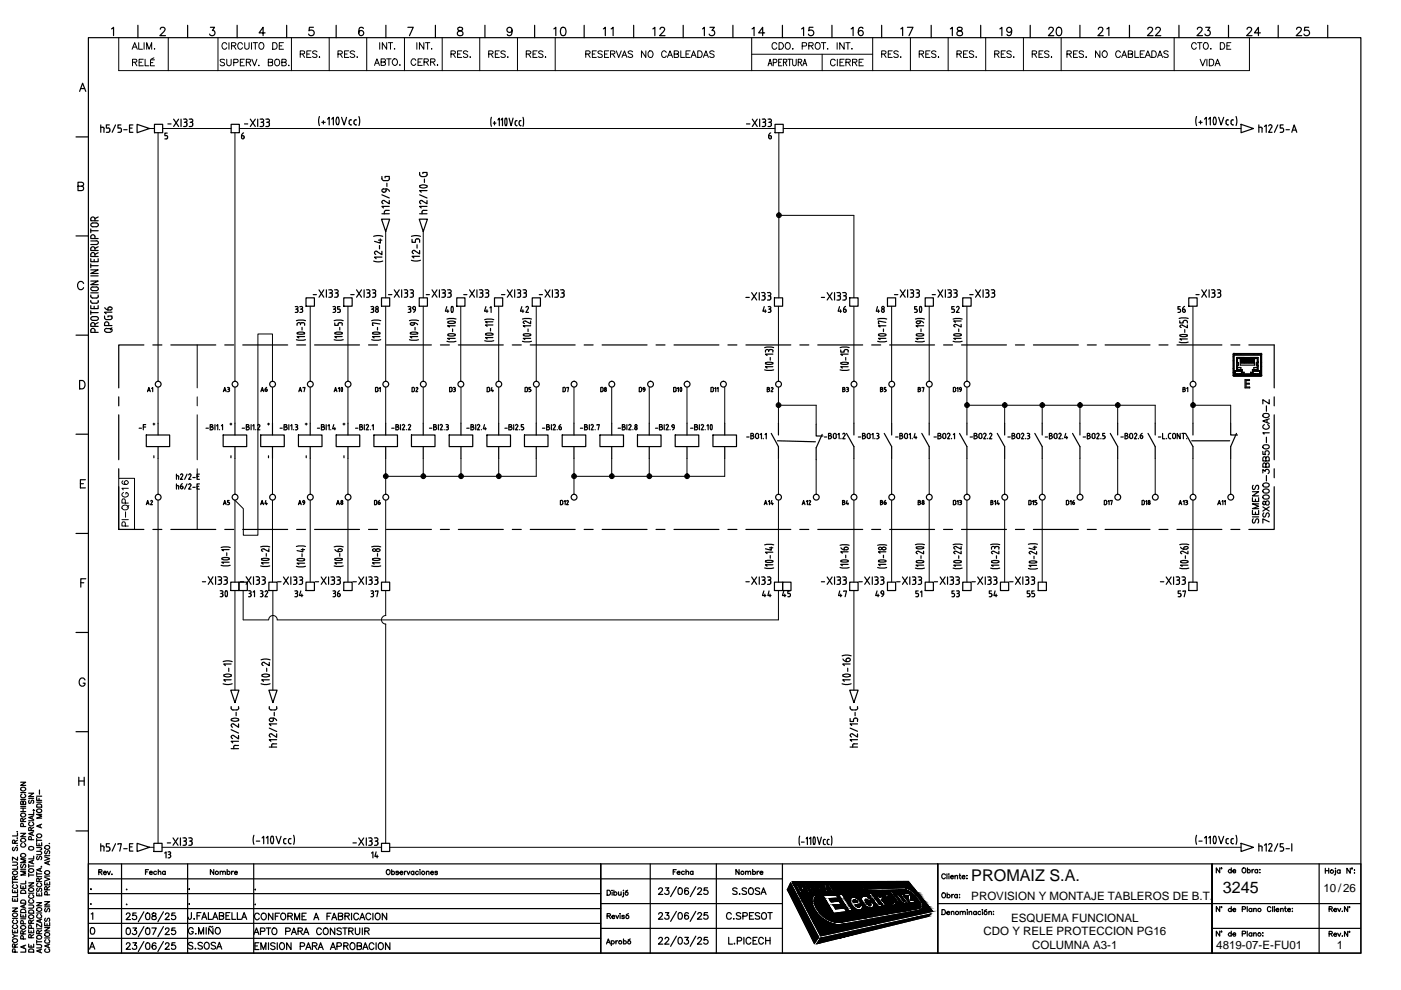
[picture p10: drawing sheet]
<svg xmlns="http://www.w3.org/2000/svg" width="297mm" height="210mm" viewBox="0 0 297 210" stroke-linecap="round" stroke-linejoin="round" font-family="sans-serif">
<defs><g id="words">
<g font-size="3.4">
<text x="205.9" y="186.9">PROMAIZ S.A.</text>
<text x="259.3" y="189.4">3245</text>
</g>
<g font-size="2.4">
<text x="205.9" y="190.8">PROVISION Y MONTAJE TABLEROS DE B.T.</text>
<text x="280.6" y="189.1">10/26</text>
<text x="214.4" y="195.5">ESQUEMA FUNCIONAL</text>
<text x="208.5" y="198.3">CDO Y RELE PROTECCION PG16</text>
<text x="218.8" y="201.1">COLUMNA A3-1</text>
<text x="257.9" y="201.3">4819-07-E-FU01</text>
<text x="283.4" y="201.3">1</text>
</g>
</g></defs>
<g fill="none" stroke="#000" stroke-width=".25">
<path d="M16.9 19.4l.6-1.8 .7 1.8M17.1 18.8h.8M18.7 8h269.8v194.1h-269.8h269.8v-18.9h-269.8v18.9zM23.7 6.1l.4-.3v1.8M29.2 5.4v2.6M34 6.2l.3-.4 .6 .2a.55 .55 0 0 1-.2 .7l-.8 .9h1.2M39.8 5.4v2.6M44.6 5.8h.9l-.5 .7a.58 .58 0 0 1 .4 .9 .58 .58 0 0 1-1-.2M50.3 5.4v2.6M56.2 7h-1.3l.9-1.2v1.8M60.8 5.4v2.6M66.4 5.8h-.8l-.1 .7a.63 .63 0 0 1 1 0 .63 .63 0 0 1-.2 1 .63 .63 0 0 1-.9-.3"/>
<path d="M71.3 5.4v2.6M77 6a.48 .48 0 0 0-.4-.2 .48 .48 0 0 0-.5 .3 1.07 1.07 0 0 0 .4 1.5 .54 .54 0 0 0 .6-.5 .54 .54 0 0 0-.4-.6 .54 .54 0 0 0-.6 .5M81.8 5.4v2.6M86.5 5.8h1.1l-.8 1.8M92.3 5.4v2.6M97.1 5.9a.36 .36 0 0 0 .2 .6 .64 .64 0 0 1 .7 .2 .64 .64 0 0 1 0 .8l-.6 .1a.51 .51 0 0 1-.5-.6 .51 .51 0 0 1 .6-.5h.3a.36 .36 0 0 0 .2-.6zM102.8 5.4v2.6M108.6 6.4a.55 .55 0 0 1-.8 .4 .55 .55 0 0 1-.2-.8 .55 .55 0 0 1 .9 0 1.23 1.23 0 0 1-.4 1.6l-.5-.1v-.2M113.4 5.4v2.6M117.4 6.1l.4-.3v1.8M119.1 5.9a.58 .58 0 0 1 .8 .2 .9 .9 0 0 1-.6 1.5 1.14 1.14 0 0 1-.2-1.7zM123.9 5.4v2.6"/>
<path d="M127.9 6.1l.4-.3v1.8M129.6 6.1l.4-.3v1.8M134.4 5.4v2.6M138.4 6.1l.4-.3v1.8M139.9 6.2l.4-.4 .5 .2a.55 .55 0 0 1-.1 .7l-.8 .9h1.1M144.9 5.4v2.6M149 6.1l.3-.3v1.8M150.5 5.8h1l-.6 .7a.59 .59 0 0 1 .5 .9 .59 .59 0 0 1-1-.2M155.4 5.4v2.6M159.5 6.1l.4-.3v1.8M162.1 7h-1.2l.8-1.2v1.8M165.9 5.4v2.6"/>
<path d="M170 6.1l.4-.3v1.8M172.4 5.8h-.8l-.1 .7a.61 .61 0 0 1 .9 0 .61 .61 0 0 1-.1 1 .61 .61 0 0 1-.9-.3M176.4 5.4v2.6M180.5 6.1l.4-.3v1.8M183 6a.47 .47 0 0 0-.8-.1 1.02 1.02 0 0 0 .4 1.7 .54 .54 0 0 0 .4-.6 .54 .54 0 0 0-.5-.5 .54 .54 0 0 0-.5 .5M186.9 5.4v2.6M191 6.1l.4-.3v1.8M192.4 5.8h1.2l-.9 1.8M197.4 5.4v2.6M201.5 6.1l.4-.3v1.8M203.1 5.9a.36 .36 0 0 0 .1 .6 .64 .64 0 0 1 .7 .2 .64 .64 0 0 1 0 .8l-.6 .1a.51 .51 0 0 1-.4-.6 .51 .51 0 0 1 .5-.5h.3a.36 .36 0 0 0 .2-.6zM207.9 5.4v2.6"/>
<path d="M212 6.1l.4-.3v1.8M214.5 6.4a.53 .53 0 0 1-.7 .4 .53 .53 0 0 1-.2-.8 .53 .53 0 0 1 .8 0 .95 .95 0 0 1-.5 1.6l-.4-.3M218.4 5.4v2.6M222.4 6.2l.3-.4 .6 .2a.55 .55 0 0 1-.2 .7l-.8 .9h1.1M224.2 5.9a.58 .58 0 0 1 .8 .2 .9 .9 0 0 1-.6 1.5 1.14 1.14 0 0 1-.2-1.7zM229 5.4v2.6M232.9 6.2l.3-.4 .5 .1 .1 .2-.2 .6-.8 .9h1.1M234.7 6.1l.4-.3v1.8M239.5 5.4v2.6M243.4 6.2l.3-.4 .6 .2a.55 .55 0 0 1-.2 .7l-.8 .9h1.2M245.1 6.2v-.2l.2-.2 .6 .2a.55 .55 0 0 1-.1 .7l-.8 .9h1.1M250 5.4v2.6"/>
<path d="M253.9 6.2l.3-.4 .6 .2a.55 .55 0 0 1-.2 .7l-.8 .9h1.2M255.6 5.8h.9l-.4 .7a.58 .58 0 0 1 .4 .9 .58 .58 0 0 1-1-.2M260.5 5.4v2.6M264.4 6.2l.3-.4 .6 .2a.55 .55 0 0 1-.2 .7l-.8 .9h1.2M267.2 7h-1.2l.8-1.2v1.8M271 5.4v2.6M274.9 6.2l.3-.4 .6 .2a.55 .55 0 0 1-.1 .7l-.9 .9h1.2M277.5 5.8h-.9l-.1 .7a.63 .63 0 0 1 1 0 .63 .63 0 0 1-.1 1 .63 .63 0 0 1-.9-.3M281.5 5.4v2.6M16.1 29h2.6M16.5 39.5l1.1-.1 .1-.3-.1-.3-.3-.2h-.8v1.8h.8a.47 .47 0 0 0 .4-.5 .47 .47 0 0 0-.4-.4M21.4 26.5v1.6"/>
<path d="M21.4 27h.3M21.8 27l.3 .3M22 27.3v.8M23.2 26.5h-.7v.7h.6l.2 .3M23.3 27.5v.2M23.3 27.7l-.2 .3-.6 .1M24.5 26.5l-.7 1.6M25.6 26.5h-.6v.7h.6l.2 .3M25.7 27.5v.2M25.8 27.7l-.2 .3-.6 .1M26.2 27.5h.8M27.5 27.2h.5"/>
<path d="M28.2 26.5h-.7v1.6h.7M29.1 26.4l2.6 .8-2.6 .9zM32.8 26.4h1.7v1.7h-1.7zM35.3 28.7l.2 .3M35.5 28.2h-.5v.6h.2M35.5 29v.2M35.5 29.2l-.1 .2h-.4M35.6 26.3h.7M36.8 25.3l1.1 1.5M37.9 25.3l-1.1 1.5M38.4 25.3v1.5M38.9 25.3h.4"/>
<path d="M39.1 25.9h.2M39.3 25.2a.36 .36 0 0 1 .4 .4 .36 .36 0 0 1-.4 .3M39.3 25.9l.4 .4M39.6 26.3v.2M39.7 26.5l-.2 .3h-.6M40.1 25.3h.4M40.3 25.9h.2M40.5 25.2a.36 .36 0 0 1 .4 .4 .36 .36 0 0 1-.4 .3M40.5 25.9l.4 .4M40.8 26.3v.2M40.9 26.5l-.2 .3h-.6M49 26.4h1.7v1.7h-1.7z"/>
<path d="M51.2 29.2l.3 .2 .3-.2M51.5 28.8h-.3v.4M51.5 28.8l.3 .2M51.6 28.2l-.4 .6M51.8 29v.2M51.8 26.3h.7M53.1 25.3l1 1.5M54.1 25.3l-1 1.5M54.6 25.3v1.5M55.1 25.3h.4M55.4 25.9h.1M55.5 25.2a.36 .36 0 0 1 .4 .4 .36 .36 0 0 1-.4 .3"/>
<path d="M55.5 25.9l.4 .4M55.9 26.3v.2M55.9 26.5l-.2 .3h-.6M56.4 25.3h.4M56.5 25.9h.3M56.8 25.2a.36 .36 0 0 1 .3 .4 .36 .36 0 0 1-.3 .3M56.8 25.9l.3 .4M57.1 26.3v.2M57.1 26.5l-.1 .3h-.6M67.7 24.7l-.1 .8 .1 1.1M68.2 25.9h.7M68.6 25.6v.7"/>
<path d="M69.5 25.3l.3-.4v1.6M70.3 25.3l.4-.4v1.6M71.4 25a1.08 1.08 0 0 0 .2 1.4l.2-.1M71.7 25a1.46 1.46 0 0 1 0 1.4M71.8 24.9h-.4M72.4 24.9l.6 1.6 .5-1.6M74.3 26.5h.2M74.3 25.4h.2M74.3 25.4l-.2 .1-.1 .6 .3 .3M75 25.7v.4M75.1 26.1l.3 .3M75.4 26.5h.2"/>
<path d="M75.4 25.4h.2M75.4 25.4l-.3 .3M76.1 24.7l.2 .8-.2 1.1M81 37.4v.5M81 37.9l.2 .3 .9 .1M81.6 37.7v-.3h.9v.5M82 38.8v.7M82.6 37.9l-.1 .2-.4 .2M89 37l.2 .3 .2 .1M89 36.6v.4M89.1 39.4a1.46 1.46 0 0 1 1.3 0M89.1 39.3v.4a1.46 1.46 0 0 0 1.3 0"/>
<path d="M89.4 37.5h.7M89.6 36.8v-.2h.9v.4M90 38v.7M90.5 39.3v.4M90.6 37l-.2 .3-.3 .1M104.2 24.9l-.2 .7 .2 1.2M104.6 26.1h.5M104.8 25.8v.7M105.6 25.4l.3-.4v1.7M106.2 25.4l.3-.4v1.7M107.1 26.6h.3M107.4 25.1l.1 .7-.1 .7"/>
<path d="M107.4 25.1h-.2l-.2 .4 .1 1M107.9 25l.5 1.7 .4-1.7M109.2 25.9v.4M109.2 26.3l.3 .3M109.5 26.7h.1M109.5 25.6h.1M109.5 25.6l-.3 .3M110.1 25.9v.4M110.1 26.3l.2 .3M110.3 26.7h.2M110.3 25.6h.2M110.3 25.6l-.2 .3"/>
<path d="M110.9 24.9l.1 .7-.1 1.2M158.3 26.3h.7M159.5 25.3l1.1 1.5M160.6 25.3l-1.1 1.5M161.1 25.3v1.5M161.6 25.3h.4M161.6 26.8h.4M161.8 25.9h.2M162 25.2a.36 .36 0 0 1 .3 .4 .36 .36 0 0 1-.3 .3h.2l.1 .4M162.3 26.3v.2M162.3 26.5l-.3 .3M162.8 25.3h.4"/>
<path d="M163 29.2l.3 .2 .3-.2M163 25.9h.2M163.2 25.2a.36 .36 0 0 1 .4 .4 .36 .36 0 0 1-.4 .3M163.2 25.9l.4 .4M163.3 28.8h-.3v.4M163.3 28.8l.3 .2M163.4 28.2l-.4 .6M163.5 26.3v.2M163.5 29v.2M163.6 26.5l-.2 .3h-.6M164.3 26.4h1.8v1.7h-1.8zM253.7 24.7l-.2 .8 .2 1.1"/>
<path d="M254.2 25.9h.7M254.5 25.6v.7M255.4 25.3l.4-.4v1.6M256.3 25.3l.3-.4v1.6M257.4 25a1.46 1.46 0 0 0 0 1.4M257.7 25a1.08 1.08 0 0 1-.2 1.4l-.2-.1M257.7 24.9h-.4M258.4 24.9l.5 1.6 .5-1.6M260.3 26.5h.2M260.3 25.4h.2M260.3 25.4l-.3 .1v.6l.3 .3M261.3 26.5h.2"/>
<path d="M261.3 25.4h.2M261.3 25.4l-.2 .1-.1 .6 .3 .3M262.1 24.7l.1 .8-.1 1.1M263.1 26.4l2.7 .8-2.7 .9zM266.9 26.5v1.6M266.9 27h.4M267.3 27l.3 .3M267.6 27.3v.8M268.1 26.8l.4-.3v1.6M269 26.7l.2-.2a.36 .36 0 0 1 .4 .1 .36 .36 0 0 1 0 .4M269.6 27l-.6 1.1h.7M270.9 26.5l-.7 1.6"/>
<path d="M271.4 28.1h.4M271.8 27.1l.3 .4M272.1 26.5h-.7v.7h.4M272.1 27.5v.2M272.1 27.7l-.3 .4M272.7 27.5h.7M273.9 28.1l.5-1.6 .5 1.6M274.1 27.6h.7M16.1 50h2.6M19.2 59.6h1.6l-1.6 .8h1.6M19.2 57.2h1.6l-1.6 .8h1.6M19.2 54.8v.7h1.6v-.7"/>
<path d="M19.2 52.7v.4h1.6M19.2 46.4v.4h1.6M19.2 48.5v.8M19.2 56v.8M19.2 58.5h1.6M19.2 56.3h1.6M19.2 51.1h1.2M19.2 48.9h1.6M19.2 52.7a.45 .45 0 0 1 .5-.4 .45 .45 0 0 1 .4 .4M19.2 46.4a.45 .45 0 0 1 .5-.4 .45 .45 0 0 1 .4 .4M19.7 47.3h.7a.4 .4 0 0 1 .5 .4 .4 .4 0 0 1-.5 .4h-.7M19.7 47.3a.4 .4 0 0 0-.5 .4 .4 .4 0 0 0 .5 .4"/>
<path d="M20 55v.5M20.1 54.4v-.5a.45 .45 0 0 0-.4-.4 .45 .45 0 0 0-.5 .5v.4h1.6M20.1 50.6v-.4a.45 .45 0 0 0-.4-.4 .45 .45 0 0 0-.5 .4v.4h1.6M20.1 46.4v.4M20.1 52.7v.4M20.4 51a.4 .4 0 0 1 .5 .4 .4 .4 0 0 1-.5 .4h-1.2M20.8 53.6l-.7 .3M20.8 52.3l-.7 .3M20.8 46l-.7 .3M79.2 55.4l1.2 .1 .7-.1M79.2 50.1l1.2-.2 .7 .2M80 53.3a.36 .36 0 0 0-.6 .2 .36 .36 0 0 0 .3 .4"/>
<path d="M80.2 50.9h.8M80.5 52.1v.7M80.6 50.7v.8l-1.2-.3M80.9 46.5h1.7l-.8 2.6zM81 54.5h-1.6l.3 .3M81 53.3v.7l-1.1-.7M81 45.3h1.5M81 41.3l1.5 .7M81.3 40.1h.6l-.1 .5-.3 .2M81.3 40a.37 .37 0 0 0-.3 .5 .37 .37 0 0 0 .5 .3M81.5 44.9v.4M81.8 40l.5 .2 .3 .4"/>
<path d="M82.5 44.6h-.8l-.2 .3M82.5 43.8h-1.5l.3 .3M82.5 42.5v.7l-1-.7a.36 .36 0 0 0-.5 .2 .36 .36 0 0 0 .2 .5M87.2 55.2l1.2 .2 .7-.2M87.2 50.1l1.2-.2 .7 .2M88 53.1a.36 .36 0 0 0-.6 .2 .36 .36 0 0 0 .3 .5M88.4 51.9v.7M88.4 50.7h.2M88.4 50.6l-.3 .2v.6h-.7v-.7M88.6 50.6l.3 .2 .1 .6M88.9 46.5h1.7l-.9 2.6zM89 54.3h-1.6l.3 .4"/>
<path d="M89 53.1v.7l-1.1-.6M89 45.3h1.5M89 41.3l1.5 .7M89.5 42.5a.36 .36 0 0 0-.5 .2 .36 .36 0 0 0 .2 .5M90.5 44.6h-.9l-.1 .7M90.5 43.8h-1.5l.3 .3M90.5 42.5v.7l-1-.6M90.5 40.4h-1.5l.3 .4M16.1 71.1h2.6M17.7 60.1a.65 .65 0 0 0-.7-.4 .65 .65 0 0 0-.5 .6v.4a.65 .65 0 0 0 .5 .7 .65 .65 0 0 0 .7-.4M19.2 63.9l.4 .4M19.2 62.8l.4 .4"/>
<path d="M19.2 70v.5h1.6M19.2 64.8v.6h1.6v-.6M19.2 66.3h1.6M19.2 62.6v.3M19.2 63.7v.3M19.2 65.9v.8M19.2 62.1h1.6M19.2 70a.45 .45 0 0 1 .5-.4 .45 .45 0 0 1 .4 .4M19.6 64.3h.8M19.6 63.2h.8M19.7 67.1h.7a.4 .4 0 0 1 .5 .4 .4 .4 0 0 1-.5 .4h-.7M19.7 60.9h.7"/>
<path d="M19.7 67.1a.4 .4 0 0 0-.5 .4 .4 .4 0 0 0 .5 .4M19.7 60.8a.4 .4 0 0 0-.5 .4 .4 .4 0 0 0 .5 .4M20 64.9v.5M20.1 69.2v-.4a.45 .45 0 0 0-.4-.4 .45 .45 0 0 0-.5 .4v.4h1.6M20.1 70v.5M20.4 60.8a.4 .4 0 0 1 .5 .4 .4 .4 0 0 1-.5 .4h-.7M20.8 68.4l-.7 .3M20.8 62.6v.3M20.8 63.7v.3M20.9 63.9l-.4 .4M20.9 62.8l-.4 .4M22.2 67v.6l.4 .2"/>
<path d="M22.2 65.2l.4 .4 .3 .1M22.6 69.7l.7-.1a.4 .4 0 0 1 .5 .4 .4 .4 0 0 1-.5 .4M22.6 70.5h.7M22.6 69.6a.4 .4 0 0 0-.4 .4 .4 .4 0 0 0 .4 .4M22.9 67.2v-.2h.8v.4M23.1 69v-.4a.45 .45 0 0 0-.5-.4 .45 .45 0 0 0-.4 .5v.3h1.5M23.2 65.1h.2M23.2 65.1l-.3 .2v.4h.5M23.4 65.1h.2a.3 .3 0 0 1 .2 .3 .3 .3 0 0 1-.2 .3h-.2M23.7 66.2h-1.5l.3 .3M23.7 69.5l-.3 .4M23.8 67.4l-.2 .3-1 .1"/>
<path d="M30.5 73.1h-5.3v9.1M32.4 73.1h1.9M36.2 73.1h9.5M47.7 73.1h1.9M51.5 73.1h9.5M62.6 65l.6 .1v.3l-.3 .1 .3 .3M62.7 65.6h.2M62.8 72l1.2 .2 .8-.2M62.8 68l1.2-.1 .8 .1M62.9 73.1h1.9M63 68.7v.3M63 68.7l.4-.3 .3 .3"/>
<path d="M63.1 70.5v.3M63.1 70.8l.7 .1 .7-.1M63.1 70.5l.7-.1 .7 .1M63.1 65.8v.2M63.2 66l-.1 .2h-.5M63.6 65l.5 .1v.3l-.2 .1 .3 .3M63.7 65.6h.2M64 69.4v.6M64 68.4h.2M64.1 68.4a.35 .35 0 0 0-.4 .5M64.2 66l-.2 .2h-.4M64.2 65.8v.2"/>
<path d="M64.2 68.4l.3 .1 .1 .5M64.5 70.5v.3M64.6 71.4h-1.6l.4 .3M64.9 63.1h1.8v1.8h-1.8zM66.4 62.5h.7M66.7 73.1h9.5M67.6 61.5l1.1 1.5M68.7 61.5l-1.1 1.5M69.2 61.5v1.5M69.7 61.5h.4M69.7 63h.4M69.9 62.1h.2"/>
<path d="M70.1 61.4a.36 .36 0 0 1 .4 .4 .36 .36 0 0 1-.4 .3M70.1 62.1l.4 .3M70.4 62.5v.2M70.5 62.7l-.4 .3M70.6 65l.5 .1v.3l-.2 .1 .2 .3M70.7 65.6h.2M70.8 72l1.2 .2 .8-.2M70.8 68l1.2-.1 .8 .1M70.9 61.5h.4M70.9 63h.4M71.1 70.5v.3M71.1 62.1h.2"/>
<path d="M71.1 70.8l.7 .1 .7-.1M71.1 70.5l.7-.1 .7 .1M71.1 66l-.1 .2h-.4M71.1 65.8v.2M71.3 61.4a.36 .36 0 0 1 .4 .4 .36 .36 0 0 1-.4 .3M71.3 62.1l.4 .3M71.7 62.5v.2M71.7 62.7l-.4 .3M71.9 65.5l.3 .3M72 68.4h.2M72 69.4v.6M72.1 68.4l-.4 .1v.5h-.7v-.5"/>
<path d="M72.1 65h-.5v.6h.3M72.1 65.8v.2M72.2 66l-.2 .2h-.4M72.2 68.4l.3 .1v.5M72.5 70.5v.3M72.5 71.4h-1.5l.3 .3M72.9 63.1h1.8v1.8h-1.8zM74.4 62.5h.7M75.6 61.5l1.1 1.5M76.7 61.5l-1.1 1.5M77.2 61.5v1.5M77.7 61.5h.3"/>
<path d="M77.7 63h.3M77.9 62.1h.1M78.1 61.4a.36 .36 0 0 1 .3 .4 .36 .36 0 0 1-.3 .3M78.1 62.1l.3 .3M78.1 73.1h1.9M78.4 62.7l-.3 .3M78.4 62.5v.2M78.6 66.2h.3M78.6 65h.3M78.8 65.6h.1M78.8 72l1.2 .2 .7-.2M78.8 68l1.2-.1 .7 .1"/>
<path d="M78.9 61.5l.4-.1a.38 .38 0 0 1 .3 .5 .38 .38 0 0 1-.5 .2M79 65l.2 .1v.3l-.2 .1 .2 .3M79.1 70.8l.7 .1 .7-.1M79.1 70.5l.7-.1 .7 .1M79.1 70.5v.3M79.2 65.8v.2M79.2 66l-.2 .2M79.3 62.1l.4 .3M79.6 62.5v.2M79.6 65.8v.2M79.7 62.7l-.2 .3h-.6M79.7 66l.2 .2 .3-.2"/>
<path d="M80 69.4v.6M80.2 65.8v.2M80.2 65.8l-.3-.3-.2 .3M80.5 70.5v.3M80.5 71.4h-1.5l.3 .3M80.5 68.7l-1.5-.3v.6h.1M80.9 63.1h1.7v1.8h-1.7zM81.9 73.1h9.6M82.4 62.5h.7M83.6 61.5l1.1 1.5M84.7 61.5l-1.1 1.5M85.2 61.5v1.5"/>
<path d="M85.7 61.5h.3M85.7 63h.3M85.9 62.1h.1M86.1 61.4a.36 .36 0 0 1 .3 .4 .36 .36 0 0 1-.3 .3M86.1 62.1l.3 .3M86.4 62.5v.2M86.4 62.7l-.3 .3M86.5 65l.6 .1v.3l-.3 .1 .3 .3M86.7 65.6h.1M86.8 72l1.2 .2 .7-.2M86.8 68l1.2-.1 .7 .1M86.9 61.5l.4-.1a.38 .38 0 0 1 .3 .5 .38 .38 0 0 1-.5 .2"/>
<path d="M87.1 65.8v.2M87.1 70.8l.7 .1 .7-.1M87.1 70.5l.7-.1 .7 .1M87.1 70.5v.3M87.1 66l-.1 .2h-.5M87.3 62.1l.4 .3M87.3 68.4h.5M87.3 69h.2M87.3 68.4l-.3 .3 .3 .2M87.5 65.4l.1-.3 .2-.1 .3 .3a.76 .76 0 0 1-.4 .9M87.5 65.4l.3 .2M87.6 62.5v.2"/>
<path d="M87.7 62.7l-.2 .3h-.6M87.8 65.7h.3M87.8 68.7v-.3l.3 .1 .4 .4M87.9 68.7l-.4 .2M88 69.4v.6M88.5 70.5v.3M88.5 71.4h-1.6l.4 .3M88.9 63.1h1.7v1.8h-1.7zM90.4 62.5h.6M91.6 61.5l1.1 1.5M92.7 61.5l-1.1 1.5M93.2 61.5v1.5"/>
<path d="M93.4 73.1h1.9M93.7 61.5h.4M93.7 63h.4M93.8 62.1h.3M94.1 61.4a.36 .36 0 0 1 .3 .4 .36 .36 0 0 1-.3 .3M94.1 62.1l.3 .3M94.4 62.5v.2M94.4 62.7l-.3 .3M94.7 65l-.3 1h.8M94.8 72.4l1.1 .1 .8-.1M94.8 67.6l1.1-.1 .8 .1M94.9 61.5l.4-.1a.36 .36 0 0 1 .4 .4 .36 .36 0 0 1-.4 .3h-.2"/>
<path d="M94.9 65.7v.5M95 68.2l.7-.1 .7 .1M95 68.2v.2l.4 .2 1-.1M95.3 62.1l.4 .3M95.6 62.5v.2M95.7 62.7l-.2 .3h-.6M95.7 65h.1a.7 .7 0 0 1 0 1.2h-.1M95.8 65l-.2 .6 .2 .5M96 69.8v.5M96.4 70.9l-.7-.2-.7 .1-.1 .2 .8 .3 .7-.2M96.5 70.8v.4M96.5 68.2v.3"/>
<path d="M96.5 71.7h-1.6l.4 .3M96.5 69.1h-1.6l.4 .2M96.8 63.1h1.8v1.8h-1.8zM97.2 73.1h9.5M98.3 62.5h.7M99.6 61.5l1 1.5M100.6 61.5l-1 1.5M101.1 61.5v1.5M101.6 61.5l.4-.1a.38 .38 0 0 1 .4 .5 .38 .38 0 0 1-.6 .2M102 62.1l.4 .3M102.3 62.5v.2M102.4 62.7l-.2 .3h-.6"/>
<path d="M102.8 72.2l.7 .2 1.2-.2M102.8 67.8l.7-.2 1.2 .2M102.9 61.5l.4-.1a.36 .36 0 0 1 .3 .4 .36 .36 0 0 1-.3 .3h-.3M103 65l-.3 1h.7M103 71l.7 .1 .7-.1M103 70.7l.7-.1 .7 .1M103 70.7v.3M103.2 65.7v.5M103.3 62.1l.3 .3M103.6 62.5v.2M103.6 62.7l-.2 .3h-.5M103.9 65.3l.2-.3v1.2"/>
<path d="M104 69.6v.6M104.5 70.7v.3M104.5 71.6h-1.6l.4 .3M104.5 68.9h-1.6l.4 .3M104.5 68.2h-1.6l.4 .3M104.8 63.1h1.8v1.8h-1.8zM106.3 62.5h.7M107.6 61.5l1 1.5M108.6 73.1h1.9M108.6 61.5l-1 1.5M109.1 61.5v1.5M109.7 61.5h.3"/>
<path d="M109.7 63h.3M109.8 62.1h.2M110 61.4a.36 .36 0 0 1 .4 .4 .36 .36 0 0 1-.4 .3M110 62.1l.4 .3M110.3 62.5v.2M110.4 62.7l-.4 .3M110.6 65l-.3 1h.8M110.8 72.4l1.1 .1 .8-.1M110.8 67.6l1.1-.1 .8 .1M110.9 65.7v.5M110.9 61.5l.4-.1a.38 .38 0 0 1 .3 .5 .38 .38 0 0 1-.5 .2M111.3 62.1l.3 .3"/>
<path d="M111.5 65.2l.3-.2 .2 .2-.5 1h.5M111.6 62.5v.2M111.6 62.7l-.2 .3h-.5M112 69.8v.5M112.4 70.9l-.7-.2-.7 .1-.1 .2 .8 .3 .7-.2M112.4 73.1h9.5M112.5 70.8v.4M112.5 71.7h-1.6l.4 .3M112.5 69.1h-1.6l.4 .2M112.5 68.1v.6l-1.2-.6-.4 .2 .3 .3M112.8 63.1h1.8v1.8h-1.8zM114.3 62.5h.7"/>
<path d="M115.6 61.5l1 1.5M116.6 61.5l-1 1.5M117.1 61.5v1.5M117.6 61.5h.4M117.6 63h.4M117.8 62.1h.2M118 61.4a.36 .36 0 0 1 .4 .4 .36 .36 0 0 1-.4 .3M118 62.1l.4 .3M118.3 62.5v.2M118.4 62.7l-.4 .3M118.9 61.5l.4-.1a.38 .38 0 0 1 .3 .5 .38 .38 0 0 1-.5 .2M119.3 62.1l.3 .3"/>
<path d="M119.6 62.5v.2M119.6 62.7l-.2 .3h-.5M123.9 73.1h1.9M127.7 73.1h9.5M139.1 73.1h1.9M142.9 73.1h9.5M154.3 73.1h1.9M158.1 73.1h9.6M158.1 63.1h.8M159.4 62l1 1.6M160.4 62l-1 1.6M161 62v1.6"/>
<path d="M161.5 62h.3M161.7 62.7h.1M161.8 62a.36 .36 0 0 1 .4 .4 .36 .36 0 0 1-.4 .3M161.8 62.7l.4 .3M162 65l-.3 1h.8M162.1 78.4l1.2 .2 .7-.2M162.1 73.7l1.2-.1 .7 .1M162.2 63.1v.2M162.2 63.3l-.2 .3h-.5M162.2 65.7v.5M162.3 74.4v.3M162.3 74.4l.2-.3h.3l.2 .3 .1-.3h.4l.4 .3"/>
<path d="M162.4 77.1l.7 .2 .7-.2M162.4 76.9l.7-.1 .7 .1M162.4 76.9v.3M162.7 62h.4M162.7 63.6h.4M162.9 65l.5 .1v.3l-.2 .1 .2 .3M162.9 62.7h.2M163 74.4v.1M163 65.6h.1M163.1 62a.36 .36 0 0 1 .3 .4 .36 .36 0 0 1-.3 .3h.2l.1 .3M163.3 75.8v.6M163.4 63.1v.2"/>
<path d="M163.4 63.3l-.3 .3M163.4 65.8v.2M163.4 66l-.1 .2h-.4M163.8 76.9v.3M163.9 77.8h-1.6l.3 .2M163.9 75.1h-1.6l.3 .3M163.9 74.4v.3M164.2 63.1h1.7v1.8h-1.7zM169.6 73.1h1.9M173.4 73.1h9.5M174.1 63.1h.7M175.4 62l1 1.6"/>
<path d="M176.4 62l-1 1.6M176.9 62v1.6M177.4 62h.4M177.6 62.7h.2M177.8 62a.36 .36 0 0 1 .4 .4 .36 .36 0 0 1-.4 .3M177.8 62.7l.4 .3M178 65l-.3 1h.7M178.1 78.4l1.2 .2 .7-.2M178.1 73.7l1.2-.1 .7 .1M178.2 63.1v.2M178.2 63.3l-.2 .3h-.6M178.2 65.7v.5"/>
<path d="M178.3 74.2v.5h.7v-.3M178.3 76.9v.3M178.4 77.1l.7 .2 .7-.2M178.4 76.9l.7-.1 .7 .1M178.7 62h.4M178.7 63.6h.4M178.8 65.6h.3M178.8 62.7h.3M178.8 65.6v.4M178.8 66l.3 .2 .3-.2M179 74.4l.3-.3h.4l.2 .3M179.1 62a.36 .36 0 0 1 .3 .4 .36 .36 0 0 1-.3 .3h.2l.1 .3"/>
<path d="M179.1 65.6h.2l.1 .4M179.3 65l-.5 .5M179.3 75.8v.6M179.4 63.1v.2M179.4 63.3l-.3 .3M179.8 76.9v.3M179.8 77.8h-1.5l.3 .2M179.8 75.1h-1.5l.3 .3M179.8 74.4v.3M180.2 63.1h1.7v1.8h-1.7zM184.8 73.1h1.9M186 65l-.2 1h.7"/>
<path d="M186.1 72.4l1.1 .1 .8-.1M186.1 67.6l1.1-.1 .8 .1M186.3 65.7v.5M186.3 70.9l.7-.2 .8 .1 .1 .2a1.31 1.31 0 0 1-1.6 0zM186.9 65.8v.2M186.9 66l.3 .2 .3-.2M187.3 69.8v.5M187.4 65.8v.2M187.5 65.8l-.3-.3-.3 .3M187.8 71.7h-1.5l.3 .3M187.8 69.1h-1.5l.3 .2M187.8 68.4l-1.5-.3v.6h.1"/>
<path d="M188.2 63.1h1.7v1.8h-1.7zM188.6 73.1h9.5M189.6 62.5h.8M190.9 61.5l1 1.5M191.9 61.5l-1 1.5M192.4 61.5v1.5M193 61.5h.3M193 63h.3M193.2 62.1h.1M193.3 61.4a.36 .36 0 0 1 .4 .4 .36 .36 0 0 1-.4 .3M193.3 62.1l.4 .3M193.7 62.5v.2"/>
<path d="M193.7 62.7l-.4 .3M193.9 66.2h.3M194.1 72.4l1.1 .1 .8-.1M194.1 67.6l1.1-.1 .8 .1M194.2 65.5l.3 .3M194.2 61.5h.3M194.2 63h.3M194.3 70.9l.7-.2 .8 .1 .1 .2a1.31 1.31 0 0 1-1.6 0zM194.4 65h-.5v.6h.3M194.4 62.1h.1M194.5 66l-.3 .2M194.5 65.8v.2"/>
<path d="M194.6 61.4a.36 .36 0 0 1 .3 .4 .36 .36 0 0 1-.3 .3M194.6 62.1l.3 .3M194.6 68.1a1.08 1.08 0 0 1 1.2 .4M194.6 68.7h.2M194.6 68.1l-.3 .2 .3 .3M194.9 62.5v.2M194.9 62.7l-.3 .3M195 65h.1a.7 .7 0 0 1 0 1.2h-.1M195.1 65l-.2 .6 .2 .5M195.1 68.1v.3M195.1 68.3l-.3 .3M195.3 69.8v.5"/>
<path d="M195.8 71.7h-1.6l.4 .3M195.8 69.1h-1.6l.4 .2M196.2 63.1h1.7v1.8h-1.7zM197.6 62.5h.7M198.9 61.5l1 1.5M199.9 61.5l-1 1.5M200.1 73.1h1.9M200.4 61.5v1.5M200.9 61.5h.4M200.9 63h.4M201.1 62.1h.2M201.3 61.4a.36 .36 0 0 1 .4 .4 .36 .36 0 0 1-.4 .3"/>
<path d="M201.3 62.1l.4 .3M201.7 62.5v.2M201.7 62.7l-.4 .3M202.1 72.4l1.1 .1 .8-.1M202.1 67.6l1.1-.1 .8 .1M202.1 65.5l.3 .3M202.2 61.5h.4M202.2 63h.4M202.2 70.9l.8-.2 .7 .1 .1 .2a1.31 1.31 0 0 1-1.6 0zM202.3 69.1l.2 .2M202.3 65h-.5v.6h.3M202.3 62.1h.3"/>
<path d="M202.3 65.8v.2M202.4 66l-.2 .2h-.4M202.6 61.4a.36 .36 0 0 1 .3 .4 .36 .36 0 0 1-.3 .3M202.6 62.1l.3 .3M202.8 65.2l.3-.2 .3 .2-.6 1h.6M202.9 62.5v.2M202.9 62.7l-.3 .3M203.3 69.8v.5M203.8 71.7h-1.6l.4 .3M203.8 68.8v.5l-1.2-.5-.4 .3M203.8 68.1h-1.6l.4 .3M203.9 73.1h9.5"/>
<path d="M204.1 63.1h1.8v1.8h-1.8zM205.6 62.5h.7M206.8 61.5l1.1 1.5M207.9 61.5l-1.1 1.5M208.4 61.5v1.5M208.9 61.5h.4M208.9 63h.4M209.1 62.1h.2M209.3 61.4a.36 .36 0 0 1 .4 .4 .36 .36 0 0 1-.4 .3M209.3 62.1l.4 .3M209.7 62.5v.2M209.7 62.7l-.4 .3"/>
<path d="M210.2 61.5l.3-.1a.38 .38 0 0 1 .4 .5 .38 .38 0 0 1-.6 .2M210.5 62.1l.4 .3M210.9 62.7l-.2 .3h-.5M210.9 62.5v.2M215.3 73.1h1.9M219.1 73.1h9.5M230.5 73.1h1.9M234.3 73.1h9.5M245.7 73.1h1.9M249.5 73.1h9.6M250 72.5l1.2 .2 .7-.2M250 67.5l1.2-.1 .7 .1"/>
<path d="M250 65.5l.3 .3M250.2 65h-.4v.6h.2M250.2 71v.3M250.3 71.3l.7 .1 .7-.1M250.3 71l.7-.1 .7 .1M250.3 65.8v.2M250.3 66l-.1 .2h-.4M250.7 65.6h.5l.1 .4M250.7 65.6v.4M250.7 68.9l-.5 .1v.3l.2 .1M250.8 66l.2 .2 .3-.2M251.2 65l-.5 .5"/>
<path d="M251.2 69.9v.6M251.4 67.9l-.5 .2v.4h-.8v-.5M251.4 67.9l.3 .2v.4M251.6 71v.3M251.7 71.9h-1.6l.4 .2M251.7 68.9v.6l-1-.6M252 63.1h1.8v1.8h-1.8zM253.6 62.5h.6M254.8 61.5l1 1.5M255.8 61.5l-1 1.5M256.4 61.5v1.5M256.9 61.5h.3"/>
<path d="M256.9 63h.3M257 62.1h.2M257.2 61.4a.36 .36 0 0 1 .4 .4 .36 .36 0 0 1-.4 .3M257.2 62.1l.4 .3M257.6 62.7l-.4 .3M257.6 62.5v.2M258.1 61.5l.4-.1a.38 .38 0 0 1 .3 .5 .38 .38 0 0 1-.5 .2M258.5 62.1l.3 .3M258.8 62.5v.2M258.8 62.7l-.2 .3h-.5M261 73.1h1.9M261.4 76.5h.2"/>
<path d="M261.4 75.6h.2M261.4 78.1h.2M261.4 79h.2M261.6 75.3h5.8v4.2h-5.8zM261.6 75h5.7M261.6 74.9l-.2 .2 .1 4.6 5.8 .1M261.6 79.5v-4.3h5.7v4.3M261.7 75.2l-.1 .1M261.7 79.5h5.5M261.8 78.6h1.5v.8h-1.4M261.8 78.6v.8v-.8M261.9 78.7v.6h1.4"/>
<path d="M261.9 78.6h.3M262.2 75v.2M262.3 76.9v.6M262.3 79.3l-.1 .1M262.4 76.7h-.2v.9h.2M262.4 78.3l-.2 .2h1.2M262.4 78.3h1v.8h.2M262.4 77.9h.7v.4M262.4 76v.9M262.4 77.5v.8M262.4 76l-.2-.2v1.1h.3M262.4 76h4.2"/>
<path d="M262.4 76v.1M262.5 78.6h.1M262.5 77.5v-.6v.6M262.5 77.5h-.3v1.2M262.7 76v.1M262.9 79.3h.1M263 79.3h-.2M263 79.3h.1M263 75l.1 .2M263.1 76v.9v-.9h-.1v1.4h3v-1.4h-.2v.9v-.9M263.1 78.6v.1M263.1 76.9h.2"/>
<path d="M263.2 78.6v.7M263.3 76v.9v-.9h.2M263.4 78.9h.4M263.5 76v.9h.2v-.9h.1v.9v-1.1h-1.6h4.5v1.1l-.1-.2M263.6 79.4h3.4M263.6 79.1v.3M263.6 76v.9M263.8 79.4h-.2M263.8 78.9l-.2 .2M263.8 78.9v.5M263.8 79.3h1.4M263.8 79.4h1.4"/>
<path d="M263.8 76.9h.2M264 76v.9v-.9h.2v.9v-.9M264.2 76.9h.2M264.4 76v.9v-.9h.1M264.6 76v.9h.1M264.7 76v.9v-.9h.2M264.8 73.1h5.4v9.1M264.9 76v.9h.2M265.2 78.9v.5M265.2 78.9l.1 .2M265.2 79.4h.1M265.2 78.9h.3"/>
<path d="M265.2 76v.9v-.9h-.1v.9M265.3 79.1v.4l-3.4-.1M265.4 76v.9M265.5 78.5h1.2M265.6 76v.9v-.9h-.1v.9h-.3M265.6 76.9h.2M265.7 78.6h1.4v.8h-1.4zM265.7 79.3h1.4M265.7 78.6v.1M265.8 78.6v.1M265.9 79.3h.1M265.9 75l-.1 .2"/>
<path d="M266.1 79.3h.1M266.1 79.3h-.2M266.1 76v.1M266.3 78.6h.2M266.4 76.9h.3v.7h-.1M266.4 77.5v-.6v.6M266.4 77.5h.3v1.2M266.5 76v.1M266.6 77.9h-.8v.4M266.6 76v.9M266.6 77.5v.8M266.6 78.3h-1.1v.8h-.2"/>
<path d="M266.6 78.3l.1 .2M266.7 75.8v2.7M266.7 75.8h-1.6v1.1M266.7 75v.2M266.7 75.8l-.1 .2M266.7 79.3v.1M266.7 78.6h.3M266.8 79.3h-.1M267 78.6h.1M267.1 79.3l-.1 .1M267.3 75.3h.1M267.3 75.2l.1 .1"/>
<path d="M267.3 74.9l.2 .2v4.5l-.2 .2M267.4 76.9h.1M267.4 77.8h.1M16.1 92.1h2.6M16.9 80.7h.6a.98 .98 0 0 1 .5 .9 .98 .98 0 0 1-.5 .9h-.6zM25.2 84.1v1.9M25.2 88v9.5M25.2 99.4v1.9M29.5 90.8h.5M30.4 90.5h.5M30.9 90h-.5v1.1M31 92.2h5v2.5h-5z"/>
<path d="M31.3 83l.3-.8 .3 .8M31.4 82.8h.4M32.2 82.4l.2-.2v.8M32.5 89.9h.3M32.6 89.7v.4M32.6 96.6v.5M33.5 89.7v2.5M33.5 94.7v2.5M43.7 90.8h.5M44.6 90.5h.3M44.9 90h-.3v1.1h.3M44.9 90l.2 .3-.2 .2a.32 .32 0 0 1 .3 .3 .32 .32 0 0 1-.3 .3"/>
<path d="M45.6 90v1.1M45.9 90.3l.3-.3v1.1M46.6 91.1h.1M46.9 90.3l.3-.3v1.1M47.3 92.2h5v2.5h-5zM47.4 83l.3-.8 .2 .8M47.4 82.8h.5M48.2 82.2h.3M48.2 83h.3M48.3 82.5h.2M48.5 82.2l.2 .1-.2 .2 .2 .2M48.6 82.7v.1"/>
<path d="M48.7 82.8l-.2 .2M48.8 89.9h.3M49 89.7v.4M49 96.6v.5M49.8 89.7v2.5M49.8 94.7v2.5M51.3 90.8h.5M52.2 90l.5 .1v.3l-.2 .1a.32 .32 0 0 1 .4 .3 .32 .32 0 0 1-.4 .3h-.3zM52.2 90.5h.3M53.2 90v1.1M53.6 90.3l.2-.3v1.1M54.2 91.1h.1"/>
<path d="M54.9 90l.2 .1v.3M54.9 90l-.3 .2M55.1 90.4l-.5 .7h.5M55.3 92.2h5v2.5h-5zM55.3 83l.3-.8 .3 .8M55.4 82.8h.4M56.2 82.8l.2 .2 .2-.2M56.4 82.5h-.2v.3M56.5 82.5l.2 .2M56.5 82.1l-.3 .4M56.6 82.7v.1M56.8 89.9h.3"/>
<path d="M56.9 89.7v.4M56.9 96.6v.5M57.8 89.7v2.5M57.8 94.7v2.5M59.4 90.8h.4M60.2 90l.6 .1v.3l-.2 .1a.32 .32 0 0 1 .3 .3 .32 .32 0 0 1-.3 .3h-.4zM60.2 90.5h.4M61.2 90v1.1M61.6 90.3l.3-.3v1.1M62.2 91.1h.1M62.6 90l.4 .1v.3l-.1 .1M62.7 90.5l.4 .3"/>
<path d="M63.1 90.8l-.1 .3h-.4M63.3 92.2h5v2.5h-5zM63.4 83l.3-.8 .3 .8M63.4 82.8h.5M64.2 82.2h.5l-.2 .8M64.7 89.9h.4M64.9 89.7v.4M64.9 96.6v.5M65.8 89.7v2.5M65.8 94.7v2.5M67.3 90.8h.5M68.1 90l.6 .1v.3l-.2 .1a.32 .32 0 0 1 .3 .3 .32 .32 0 0 1-.3 .3h-.4z"/>
<path d="M68.1 90.5h.4M69.2 90v1.1M69.5 90.3l.3-.3v1.1M70.1 91.1h.1M70.8 90l-.3 .9h.6M70.9 83l.2-.8 .3 .8M70.9 82.8h.5M71 90.7v.4M71.3 92.2h5v2.5h-5zM71.7 82.4l.3-.2v.8M72.4 82.2l-.1 .5 .1 .2 .2 .1M72.5 82.2v.7"/>
<path d="M72.6 82.2h-.2M72.7 89.9h.4M72.9 89.7v.4M72.9 96.6v.5M73.8 89.7v2.5M73.8 94.7v2.5M75.4 90.8h.5M76.3 90l.5 .1v.3l-.2 .1a.32 .32 0 0 1 .3 .3 .32 .32 0 0 1-.3 .3h-.3zM76.3 90.5h.3M77.2 90v1.1M77.9 90l.2 .1v.3M77.9 90l-.3 .2"/>
<path d="M78.1 90.4l-.5 .7h.5M78.5 91.1h.1M78.9 90.3l.2-.3v1.1M79.3 92.2h5v2.5h-5zM79.9 82.2h-.3v.8l.5-.1v-.5M79.9 82.1l.3 .3M80.4 82.4l.2-.2v.8M81.8 89.7v2.5M81.8 94.7v2.5M83 90.8h.6M83.9 90l.5 .1v.3l-.1 .1a.32 .32 0 0 1 .3 .3 .32 .32 0 0 1-.3 .3h-.4zM83.9 90.5h.3"/>
<path d="M84.9 90v1.1M85.6 90l.2 .1v.3M85.6 90l-.3 .2M85.8 90.4l-.5 .7h.5M86.2 91.1h.1M86.8 90l.2 .1v.3M86.8 90l-.2 .2M87 90.4l-.4 .7h.5M87.2 92.2h5v2.5h-5zM87.6 82.2h-.2v.8h.2M87.6 82.1l.3 .3M87.9 82.4l-.1 .5-.2 .1"/>
<path d="M88.2 82.3l.3-.1 .1 .2M88.5 82.5l-.3 .5h.3M89.7 89.7v2.5M89.7 94.7v2.5M91 90.8h.6M91.9 90l.5 .1v.3l-.1 .1a.32 .32 0 0 1 .3 .3 .32 .32 0 0 1-.3 .3h-.4zM91.9 90.5h.3M92.9 90v1.1M93.6 90l.2 .1v.3M93.6 90l-.3 .2M93.8 90.4l-.5 .7h.5M94.2 91.1h.1"/>
<path d="M94.6 90l.4 .1v.3l-.2 .1M94.7 90.5l.4 .3M95.1 90.8l-.1 .3h-.4M95.2 92.2h5v2.5h-5zM95.6 82.2h-.3v.8h.3M95.6 82.1l.3 .3M95.8 82.4v.4M95.9 82.8l-.3 .2M96.1 82.2h.4l-.1 .3M96.1 83h.2M96.3 82.5h.1M96.4 82.5l.1 .3"/>
<path d="M96.5 82.8l-.1 .2M97.7 89.7v2.5M97.7 94.7v2.5M99 90.8h.5M99.9 90.5h.2M100.1 90h-.2v1.1h.2M100.2 90l.2 .3-.2 .2a.32 .32 0 0 1 .3 .3 .32 .32 0 0 1-.3 .3M100.9 90v1.1M101.5 90l.2 .1v.3M101.5 90l-.3 .2M101.7 90.4l-.5 .7h.5M102.1 91.1h.1"/>
<path d="M102.7 90l-.2 .9h.6M102.9 90.7v.4M103.2 92.2h5v2.5h-5zM103.5 82.2h-.2v.8h.2M103.6 82.1l.2 .3M103.8 82.4v.4M103.8 82.8l-.2 .2M104.3 82.2l-.2 .6h.5M104.5 82.7v.3M105.7 89.7v2.5M105.7 94.7v2.5M107 90.8h.6"/>
<path d="M107.9 90l.5 .1v.3l-.1 .1a.32 .32 0 0 1 .3 .3 .32 .32 0 0 1-.3 .3h-.4zM107.9 90.5h.3M108.9 90v1.1M109.6 90l.2 .1v.3M109.6 90l-.3 .2M109.8 90.4l-.5 .7h.5M110.2 91.1h.1M111 90h-.5v.5l.5 .1v.2M111 90.8v.3h-.5M111.2 92.2h5v2.5h-5zM111.6 82.2h-.3v.8h.4l.2-.2M111.6 82.1l.3 .3"/>
<path d="M111.8 82.4v.4M112.1 83h.2M112.4 82.5l.2 .3M112.5 82.2h-.4v.3h.2M112.6 82.8l-.2 .2M113.7 89.7v2.5M113.7 94.7v2.5M115 90.8h.5M115.9 90l.5 .1v.3l-.2 .1a.32 .32 0 0 1 .3 .3 .32 .32 0 0 1-.3 .3h-.3zM115.9 90.5h.3M116.9 90v1.1M117.5 90l.2 .1v.3"/>
<path d="M117.5 90l-.2 .2M117.7 90.4l-.5 .7h.6M118.1 91.1h.1M118.5 90.5h.3M118.5 90.5v.4M118.8 90.5l.2 .3M118.9 90l-.4 .5M119 90.8l-.2 .3-.2-.2M119.2 92.2h5v2.5h-5zM119.6 82.2h-.2v.8l.4-.1 .1-.5M119.6 82.1l.3 .3M120.2 82.2h.4l-.2 .8"/>
<path d="M121.7 89.7v2.5M121.7 94.7v2.5M123 90.8h.6M123.9 90l.5 .1v.3l-.1 .1a.32 .32 0 0 1 .3 .3 .32 .32 0 0 1-.3 .3h-.4zM123.9 90.5h.3M125 90v1.1M125.6 90l.2 .1v.3M125.6 90l-.3 .2M125.8 90.4l-.5 .7h.5M126.2 91.1h.1M126.6 90.2v-.2h.5l-.3 1.1M127.2 92.2h5v2.5h-5z"/>
<path d="M127.6 82.2h-.2v.8l.4-.1 .1-.5M127.6 82.1l.3 .3M128.2 82.8l.2 .2 .2-.2M128.2 82.8l.2-.3 .2 .3M129.7 89.7v2.5M129.7 94.7v2.5M131 90.8h.6M131.9 90l.5 .1v.3l-.1 .1a.32 .32 0 0 1 .3 .3 .32 .32 0 0 1-.3 .3h-.4zM131.9 90.5h.3M132.9 90v1.1M133.6 90l.2 .1v.3M133.6 90l-.3 .2"/>
<path d="M133.8 90.4l-.5 .7h.5M134.2 91.1h.1M134.6 90.8v.1M134.6 90.9l.2 .2 .3-.2M135 90.8v.1M135.1 90.8l-.3-.3-.2 .3M135.2 92.2h5v2.5h-5zM135.7 82.2h-.2v.8l.5-.1v-.5M135.8 82.1l.2 .3M136.3 82.4l.2 .2M136.3 82.5l.1-.3h.3v.4M136.5 82.7h.2"/>
<path d="M136.8 82.6l-.3 .4M137.7 89.7v2.5M137.7 94.7v2.5M139 90.8h.5M139.8 90.5h.4M140.2 90h-.4v1.1h.4M140.2 90l.2 .3-.2 .2a.32 .32 0 0 1 .3 .3 .32 .32 0 0 1-.3 .3M140.8 90v1.1M141.5 90l.2 .1v.3M141.5 90l-.3 .2M141.7 90.4l-.5 .7h.5M142.1 91.1h.1"/>
<path d="M142.4 90.3v.1M142.5 90.3l.2-.3 .2 .1v.5l-.2 .1-.2-.3M143 90.6l-.4 .5M143.1 82.2h-.3v.8h.3M143.1 82.1l.3 .3M143.2 92.2h5v2.5h-5zM143.3 82.4v.4M143.4 82.8l-.3 .2M143.6 82.4l.2-.2v.8M144.3 82.2l-.1 .5 .2 .3 .1-.3v-.5M144.4 82.2h-.1M145.7 89.7v2.5"/>
<path d="M145.7 94.7v2.5M146.4 90.8h.5M147.3 90l.5 .1v.3l-.2 .1a.32 .32 0 0 1 .3 .3 .32 .32 0 0 1-.3 .3h-.3zM147.3 90.5h.3M148.3 90v1.1M148.9 90l.2 .1v.3M148.9 90l-.2 .2M149.1 90.4l-.4 .7h.5M149.5 91.1h.1M149.9 90.3l.2-.3v1.1M150.7 90.1l-.1 .5 .2 .5 .2-.5-.1-.5M150.9 90.1h-.2"/>
<path d="M151 82.2h-.3v.8h.4l.2-.2M151 82.1l.3 .3M151.2 92.2h5v2.5h-5zM151.2 82.4v.4M151.5 82.4l.3-.2v.8M152 82.4l.3-.2v.8M153.7 89.7v2.5M153.7 94.7v2.5M158.3 92.7h.5M159.2 92.4h.3M159.5 91.9h-.3v1.1h.3M159.5 91.9l.3 .2-.3 .3a.32 .32 0 0 1 .3 .3 .32 .32 0 0 1-.3 .3"/>
<path d="M160.2 92.2v.5M160.2 92.7a.32 .32 0 0 0 .3 .3 .32 .32 0 0 0 .4-.3M160.8 92.2v.5M160.9 92.2a.32 .32 0 0 0-.4-.3 .32 .32 0 0 0-.3 .3M161.2 92.1l.2-.2v1.1M161.8 92.9v.1M162.2 92.1l.3-.2v1.1M162.7 82.5h.2M162.9 82.5l.3 .3-.3 .2M162.9 82.5l.2-.3h-.4v.8h.2M163.5 91.9l1.5 2.8v2.5M163.5 82.3l.3-.1 .1 .2"/>
<path d="M163.9 82.5l-.4 .5h.4M164.8 93.5l8.1 .2M165 89.7v2.5M173 89.9v2.5h1.5M174.3 92.1l-1.3 2.8v2.5M174.8 92.7h.5M175.7 92.4h.3M176 93a.32 .32 0 0 0 .3-.3 .32 .32 0 0 0-.3-.3l.2-.1v-.3l-.5-.1v1.1h.3M176.7 92.7v-.5a.32 .32 0 0 1 .3-.3 .32 .32 0 0 1 .3 .3v.5M176.7 92.7a.32 .32 0 0 0 .3 .3 .32 .32 0 0 0 .3-.3M177.7 92.1l.2-.2v1.1M178.3 92.9v.1"/>
<path d="M178.7 82.5h.2M178.9 91.9l.3 .1-.1 .2M179 82.5l.2 .3-.2 .2M179 82.5l.1-.3h-.4v.8h.2M179 91.8l-.3 .2M179.1 92.3l-.4 .7h.5M179.5 82.2h.3l-.1 .3M179.5 83h.2M179.5 91.9l1.5 2.8v2.5M179.6 82.5h.1M179.7 82.5l.2 .2M179.9 82.7v.1"/>
<path d="M179.9 82.8l-.2 .2M181 89.7v2.5M182 92.7h.5M182.9 92.4h.3M183.2 93a.32 .32 0 0 0 .3-.3 .32 .32 0 0 0-.3-.3l.1-.1v-.3l-.4-.1v1.1h.3M183.8 92.2v.5M183.9 92.7a.32 .32 0 0 0 .3 .3 .32 .32 0 0 0 .3-.3M184.5 92.2v.5M184.5 92.2a.32 .32 0 0 0-.3-.3 .32 .32 0 0 0-.3 .3M184.9 92.1l.2-.2v1.1M185.5 92.9v.1M185.9 91.9l.4 .1v.3l-.2 .1"/>
<path d="M185.9 93h.2M186 92.4l.3 .2-.2 .4M186.7 82.5h.2M187 82.5l.2 .3-.2 .2M187 82.5l.1-.3h-.4v.8h.2M187.5 83h.1M187.5 91.9l1.5 2.8v2.5M187.7 82.5l.2 .3M187.8 82.2h-.3v.3h.1M187.9 82.8l-.2 .2M189 89.7v2.5M189.9 92.7h.5"/>
<path d="M190.8 92.4h.3M191.1 93a.32 .32 0 0 0 .3-.3 .32 .32 0 0 0-.3-.3l.2-.1v-.3l-.5-.1v1.1h.3M191.8 92.2v.5M191.8 92.2a.32 .32 0 0 1 .3-.3 .32 .32 0 0 1 .3 .3v.5M191.8 92.7a.32 .32 0 0 0 .3 .3 .32 .32 0 0 0 .3-.3M192.8 92.1l.2-.2v1.1M193.4 92.9v.1M194 91.9l-.2 .9h.6M194.2 92.5v.5M194.7 82.5h.2M195 82.5l.2 .3-.2 .2M195 82.5l.1-.3h-.4v.8h.2"/>
<path d="M195.4 91.9l1.6 2.8v2.5M195.5 82.2h.4l-.2 .8M197 89.7v2.5M198 92.7h.5M198.9 92.4h.3M199.2 91.9h-.3v1.1h.3M199.2 91.9l.3 .2-.3 .3a.32 .32 0 0 1 .3 .3 .32 .32 0 0 1-.3 .3M199.9 92.7v-.5a.32 .32 0 0 1 .3-.3 .32 .32 0 0 1 .3 .3v.5M199.9 92.7a.32 .32 0 0 0 .3 .3 .32 .32 0 0 0 .3-.3M201.1 91.8l-.2 .2M201.2 91.9l.2 .1v.2M201.4 92.3l-.5 .7h.5"/>
<path d="M201.7 92.9v.1M202.1 92.1l.3-.2v1.1M202.3 82.2h-.2v.8h.2M202.4 82.1l.2 .3M202.6 82.4v.4M202.6 82.8l-.2 .2M202.9 82.4l.2-.2v.8M203.4 82.4v.1M203.4 82.3l.4-.1v.4M203.4 82.4l.2 .2M203.4 91.9l1.6 2.8v2.5M203.6 82.7h.2"/>
<path d="M203.8 82.6l-.3 .4M205 89.7v2.5M205.7 92.7h.5M206.5 92.4h.4M206.9 93a.32 .32 0 0 0 .3-.3 .32 .32 0 0 0-.3-.3l.2-.1v-.3l-.6-.1v1.1h.4M207.5 92.7a.32 .32 0 0 0 .4 .3 .32 .32 0 0 0 .3-.3M207.5 92.7v-.5a.32 .32 0 0 1 .4-.3 .32 .32 0 0 1 .3 .3v.5M208.8 91.8l-.3 .2M208.8 91.9l.2 .1v.2M209 92.3l-.4 .7h.4M209.4 92.9v.1M210.1 91.9l.2 .1v.2"/>
<path d="M210.1 91.8l-.3 .2M210.3 92.3l-.5 .7h.5M211.4 91.9l1.6 2.8v2.5M213 89.7v2.5M213.7 92.7h.5M214.6 92.4h.3M214.9 93a.32 .32 0 0 0 .3-.3 .32 .32 0 0 0-.3-.3l.2-.1v-.3l-.5-.1v1.1h.3M215.5 92.7l.1-.5a.32 .32 0 0 1 .3-.3 .32 .32 0 0 1 .3 .3v.5M215.6 92.7a.32 .32 0 0 0 .3 .3 .32 .32 0 0 0 .3-.3M216.8 91.9l.2 .1v.2M216.8 91.8l-.2 .2M217 92.3l-.4 .7h.5"/>
<path d="M217.5 92.9v.1M217.8 91.9l.4 .1v.3l-.1 .1M217.8 93h.2M217.9 92.4l.4 .2-.2 .4M219.4 91.9l1.6 2.8v2.5M221 89.7v2.5M221.6 92.7h.5M222.5 92.4h.3M222.8 91.9h-.3v1.1h.3M222.8 91.9l.2 .2-.2 .3a.32 .32 0 0 1 .3 .3 .32 .32 0 0 1-.3 .3M223.5 92.2v.5M223.5 92.7a.32 .32 0 0 0 .3 .3 .32 .32 0 0 0 .3-.3"/>
<path d="M224.1 92.2v.5M224.1 92.2a.32 .32 0 0 0-.3-.3 .32 .32 0 0 0-.3 .3M224.8 91.9l.2 .1v.2M224.8 91.8l-.3 .2M224.9 92.3l-.4 .7h.5M225.3 92.9v.1M226 91.9l-.3 .9h.6M226.2 92.5v.5M227.4 91.9l1.6 2.8v2.5M229 89.7v2.5M229.6 92.7h.6M230.5 92.4h.3"/>
<path d="M230.9 93a.32 .32 0 0 0 .3-.3 .32 .32 0 0 0-.3-.3l.1-.1v-.3l-.5-.1v1.1h.3M231.5 92.7v-.5a.32 .32 0 0 1 .4-.3 .32 .32 0 0 1 .3 .3l-.1 .5M231.5 92.7a.32 .32 0 0 0 .4 .3 .32 .32 0 0 0 .3-.3M232.8 91.9l.2 .1v.2M232.8 91.8l-.3 .2M233 92.3l-.5 .7h.5M233.4 92.9v.1M233.8 93h.2M234.2 91.9h-.4v.5l.4 .1 .1 .2-.2 .3M235.4 91.9l1.6 2.8v2.5M237 89.7v2.5M237.6 92.7h.6"/>
<path d="M238.5 92.4h.3M238.9 93a.32 .32 0 0 0 .3-.3 .32 .32 0 0 0-.3-.3l.1-.1v-.3l-.5-.1v1.1h.3M239.5 92.7v-.5a.32 .32 0 0 1 .3-.3 .32 .32 0 0 1 .3 .3v.5M239.5 92.7a.32 .32 0 0 0 .3 .3 .32 .32 0 0 0 .3-.3M240.8 91.9l.2 .1v.2M240.8 91.8l-.3 .2M241 92.3l-.5 .7h.5M241.4 92.9v.1M242 92.4h-.2v.4M242 92.4l.3 .2M242.2 91.9l-.4 .5M242.3 92.7l-.3 .3-.2-.2"/>
<path d="M243.4 91.9l1.5 2.8v2.5M244.9 89.7v2.5M245.6 92.7h.5M246.5 91.9v1.1h.5M247.3 92.9v.1M247.8 92.7l.2 .3M248 93h.2M248 91.9h.2M248 91.9l-.2 .1-.1 .7M248.6 92.7v-.5a.32 .32 0 0 1 .3-.3 .32 .32 0 0 1 .3 .3v.5M248.6 92.7a.32 .32 0 0 0 .3 .3 .32 .32 0 0 0 .3-.3M250.2 91.9v1.1l-.6-1.1v1.1"/>
<path d="M250.6 91.9h.6M250.8 82.5h.3M250.9 91.9v1.1M251.1 82.5l.2 .3-.2 .2M251.1 82.5l.1-.3h-.4v.8h.3M251.4 91.9l1.5 2.8v2.5M251.6 82.4l.2-.2v.8M251.6 92.9v.1M252.7 93.5h8M252.9 89.7v2.5M260.9 89.7v2.5h1.5M262.2 91.9l-1.3 2.8v2.5"/>
<path d="M264 80.5h.9v.2h-.7v.6h.7v.1h-.7v.7h.8v.1h-1zM267.7 95.7v.6l.6 .1a.47 .47 0 0 1 .1-.7 .47 .47 0 0 1 .7 .1 .47 .47 0 0 1-.3 .7M267.8 94.5l1-.2a.41 .41 0 0 1 .3 .4 .41 .41 0 0 1-.3 .4h-.8a.4 .4 0 0 1-.2-.6zM267.8 87.8l1-.1a.41 .41 0 0 1 .3 .4 .41 .41 0 0 1-.3 .4h-.8a.4 .4 0 0 1-.2-.7zM268.1 90a.5 .5 0 0 0-.4 .6 .5 .5 0 0 0 .6 .4h.3a.5 .5 0 0 0 .5-.4 .5 .5 0 0 0-.3-.6M268.4 98.5l.2-.3h.4l.1 .3v.5h-1.4l.2-.8h.2l.2 .1 .1 .7M268.4 97.1l.2-.3 .4 .1 .1 .2v.6h-1.4l.2-.8 .4 .1 .1 .7M268.5 86v1.2M268.5 92.7v1.1M268.6 89v.6M269.1 91.8h-1.4l.3 .3M269.1 88.8l-1.4 .5 1.4 .5"/>
<path d="M269.1 84.7v.9l-1.4-.9v.9M270.2 84.1v1.9M270.2 88v9.5M270.2 99.4v1.9M16.1 113.1h2.6M17 102.6h.7M18.1 101.7h-1.1v1.7h1.1M25.2 103.2v9.1h5.3M31 107l.3-.9 .3 .9M31.1 106.8h.4M32 106.3l.2-.2 .1 .3M32.3 106.4l-.4 .6h.4"/>
<path d="M32.4 112.3h1.9M36.2 112.3h9.5M37.4 100.9h.4l.1 .2M37.4 100.5v1.1M37.4 102.6v1.1M37.4 103h.3M37.7 102.9l.2 .3M37.9 101.1v.5M37.9 103.2v.5M38.3 100.7l.3-.2 .1 .3M38.3 103.4l.2 .3 .3-.3M38.7 102.6l-.4 .5"/>
<path d="M38.7 100.9l-.4 .7h.5M38.8 103.3v.1M38.8 103.3l-.2-.2h-.3v.3M39.7 100.5l-.6 1.1M39.7 102.6l-.6 1.1M40 100.7l.4-.2 .1 .3M40.3 102.6l.2 .1v.3M40.3 102.6l-.3 .2M40.5 100.9l-.5 .7h.5M40.5 103l-.5 .7h.5M40.9 101.2h.5M40.9 103.3h.5"/>
<path d="M41.8 101h.3M41.8 103.1h.3M42.3 100.5h-.5v1.1h.5M42.3 102.6h-.5v1.1h.5M46.9 119.9l1.1 .1 .8-.1M46.9 116.1l1.1-.2 .8 .2M47.1 118.3v.3M47.2 118.6l.6 .1 .7-.1M47.2 118.3l1-.1 .4 .2-.1 .2M47.4 107l.3-.9 .2 .9M47.4 106.8h.5M47.7 112.3h1.9"/>
<path d="M48.1 117.2v.6M48.2 107h.3M48.5 106.5l.2 .2M48.6 106.1h-.4v.4h.3M48.6 119.2h-1.6l.4 .3M48.6 116.5h-1.6l.4 .3M48.6 106.7v.1M48.7 106.8l-.2 .2M51.5 112.3h9.5M55.3 120l1.1 .1 .8-.1M55.3 115.9l1.1-.1 .8 .1M55.3 107l.3-.9 .3 .9"/>
<path d="M55.4 106.8h.4M55.5 118.5l.7-.2 .7 .2M55.5 118.4v.3l.4 .1 1-.1M56.4 106.1l-.2 .7h.5M56.5 117.4v.5M56.5 106.6v.4M57 118.4v.3M57 119.3h-1.6l.4 .3M57 116.4v.6l-1.2-.6-.4 .2 .3 .3M62.8 115.9l1.2-.2 .8 .2M62.9 112.3h1.9M63.1 118.5v.3"/>
<path d="M63.1 118.8l.7 .1 .7-.1M63.1 118.5l1.1-.1 .4 .2-.1 .2M63.3 107l.3-.9 .3 .9M63.4 106.8h.4M63.9 116.5h.7M64 117.4v.6M64.2 106.4l.2 .2M64.2 106.4l.1-.2h.2l.1 .4M64.2 116.3v.7l-1.2-.3M64.4 106.6h.2M64.6 106.6l-.3 .4M64.6 119.4h-1.6l.4 .3"/>
<path d="M66.7 112.3h9.5M70.8 120l1.2 .1 .8-.1M70.8 115.9l1.2-.1 .8 .1M71 116.5l.7 .5M71.1 118.4v.3M71.1 118.5l.7-.2 .7 .2M71.4 107l.3-.9 .3 .9M71.4 106.8h.5M71.7 117h.5M71.7 116.7v.3M72 117.4v.5M72.2 116.4h-.4l-.1 .2"/>
<path d="M72.2 116.4l.4 .2-.4 .3M72.2 106.7v.1M72.3 106.8l.2 .2 .2-.2M72.5 118.4l.1 .3-.4 .1-1.1-.1M72.5 119.3h-1.5l.3 .3M72.6 106.7v.1M72.7 106.7l-.2-.2-.2 .2M78.1 112.3h1.9M78.8 120l1.2 .1 .7-.1M78.8 115.9l1.2-.1 .7 .1M79.1 118.5l.7-.2 .7 .2M79.1 118.4l-.1 .3 .4 .1 1.1-.1"/>
<path d="M79.6 106.1h-.2v.9h.4l.1-.3M79.6 106.1l.3 .2M79.9 106.4v.4M80 117.4v.5M80.2 106.8l.2 .2 .2-.2M80.2 116.4h-.3l-.2 .2 .2 .3 .3 .1M80.2 116.4l.4 .2-.4 .3M80.4 106.5h-.2v.3M80.4 106.5l.2 .2M80.5 118.4v.3M80.5 106.1l-.3 .4M80.5 119.3h-1.5l.3 .3"/>
<path d="M80.6 106.7v.1M81.9 112.3h9.6M93.4 112.3h1.9M97.2 112.3h9.5M108.6 112.3h1.9M112.4 112.3h9.5M119 106.1h-.2v.9l.5-.1v-.5M119 106.1l.3 .2M119.6 106.3l.2-.2v.9M120.1 106.3l.3-.2 .1 .3M120.5 106.4l-.4 .6h.4M123.9 112.3h1.9"/>
<path d="M127.7 112.3h9.5M139.1 112.3h1.9M142.9 112.3h9.5M154.3 112.3h1.9M158.1 112.3h9.6M162 107l.3-.9 .3 .9M162.1 115.5l1.2-.1 .7 .1M162.1 106.8h.4M162.4 118.9l.7-.1 .7 .1M162.9 106.3l.2-.2v.9M163.1 116.1h.8M163.3 117.8v.5"/>
<path d="M163.5 116v.7l-1.2-.3M163.6 106.1l-.2 .7h.5M163.8 106.6v.4M163.8 118.9l.1 .1a1.31 1.31 0 0 1-1.6 0l.1-.1M163.9 119.7h-1.6l.3 .3M163.9 117.1h-1.6l.3 .3M169.6 112.3h1.9M170.1 107l.3-.9 .3 .9M170.2 106.8h.4M171 106.3l.2-.2v.9M171.5 106.3l.3-.2v.3M171.8 106.4l-.3 .6h.4"/>
<path d="M173.4 112.3h9.5M178.1 115.6l.8-.1 1.1 .1M178.3 116.1l.7 .5M178.3 119.1v-.1a1.31 1.31 0 0 1 1.6 0l-.1 .1M178.4 119.1l.7 .1 .7-.1M178.6 106.5h.3M178.9 106.5l.2 .2-.2 .3M178.9 106.5l.1-.3-.4-.1v.9h.3M179.1 116.1h.6l.1 .3-.8 .2zM179.3 117.7v.6M179.6 106.1l-.2 .7h.5M179.8 106.6v.4"/>
<path d="M179.8 119.7h-1.5l.3 .3M179.8 117h-1.5l.3 .3M184.8 112.3h1.9M186.1 115.6l.7-.1 1.2 .1M186.3 119.1l.7 .1 .7-.1M186.3 119.1v-.1a1.31 1.31 0 0 1 1.6 0l-.1 .1M186.7 106.5h.2M186.9 106.5l.2 .2-.2 .3M186.9 106.5l.1-.3-.3-.1v.9h.2M187 116.2a.38 .38 0 0 1 .6-.2 .38 .38 0 0 1 .1 .5h-.5zM187.3 117.7v.6M187.5 106.8l.2 .2 .2-.2"/>
<path d="M187.6 106.5h-.2v.3M187.7 106.5l.2 .2M187.8 106.1l-.3 .4M187.8 119.7h-1.5l.3 .3M187.8 117h-1.5l.3 .3M187.9 106.7v.1M188.6 112.3h9.5M194.1 115.5l1.1-.2 .8 .2M194.3 119.2l.7 .2 .7-.2M194.3 116.3l.7 .1 .7-.1M194.3 116l.7-.1 .7 .1M194.3 116v.3"/>
<path d="M194.3 119.2v-.1a1.31 1.31 0 0 1 1.6 0l-.1 .1M194.7 106.5h.2M194.8 116.9l-.5 .1v.3l.2 .1M195 106.5l.2 .2-.2 .3M195 106.5l.1-.3-.4-.1v.9h.2M195.3 117.8v.6M195.5 106.7v.1M195.5 106.7l.2-.2 .2 .3M195.5 106.8l.2 .2 .2-.2M195.8 116v.3M195.8 119.8h-1.6l.4 .3M195.8 116.9v.5l-1-.5"/>
<path d="M200.1 112.3h1.9M202.1 115.5l1.1-.2 .8 .2M202.3 117.1l.2 .3M202.3 116.2l.2 .2M202.3 119.2l-.1-.1a1.31 1.31 0 0 1 1.6 0l-.1 .1M202.3 119.2l.7 .2 .7-.2M202.4 106.1h-.3v.9h.3M202.4 106.1l.3 .2M202.6 106.4v.4M202.7 106.7l-.3 .3M202.8 115.9h-.4l-.2 .2M202.9 106.3l.2-.2v.9"/>
<path d="M203.3 117.8v.6M203.4 107h.3M203.4 106.1h.3M203.5 106.5h.2M203.7 106.1l.2 .2-.2 .2 .2 .2M203.8 119.8h-1.6l.4 .3M203.8 116.9v.5l-1.2-.5-.4 .2M203.8 115.9v.5l-1-.5M203.8 106.7v.1M203.9 106.8l-.2 .2M203.9 112.3h9.5M210 115.5l1.2-.2 .8 .2"/>
<path d="M210.1 106.5h.2M210.3 119.2l.7 .2 .7-.2M210.3 119.2l-.1-.1a1.31 1.31 0 0 1 1.6 0l-.1 .1M210.3 106.5l.3 .2-.3 .3M210.3 106.5l.2-.3-.4-.1v.9h.2M210.8 106.3l.3-.2v.9M210.9 116.1v.2M211.3 117.8v.6M211.6 106.1l-.2 .7h.5M211.7 106.6v.4M211.8 119.8h-1.6l.4 .3M211.8 116.9v.5l-1.2-.5-.4 .2 .3 .3"/>
<path d="M211.8 116.1v.3M211.8 116.1l-.2-.2h-.5l-.2 .2-.3-.2-.3 .1-.1 .4M215.3 112.3h1.9M218 115.4l.8-.1 1.2 .1M218.3 119.3l.7 .1 .7-.1M218.3 106.1h-.2v.9h.2M218.4 106.1l.2 .2M218.6 106.4v.4M218.6 106.7l-.2 .3M218.8 117h-.5v.4l.2 .1M218.9 106.3l.2-.2v.9M219.1 116h.7"/>
<path d="M219.1 112.3h9.5M219.2 117.9v.6M219.4 115.8v.7l-1.2-.3M219.4 107h.2M219.6 106.5l.2 .3M219.7 119l-1.1-.1-.4 .2 .1 .2M219.7 119v.3M219.8 106.1h-.4v.4h.2M219.8 119.9h-1.6l.4 .3M219.8 117v.5l-1.1-.5M219.8 106.8l-.2 .2M226.3 106.1h-.2v.9h.2"/>
<path d="M226.3 106.1l.3 .2M226.6 106.4v.5l-.3 .1M226.9 106.3l.2-.2v.9M227.4 106.8l.2 .2 .2-.2M227.7 106.1l-.3 .4M227.8 106.7v.1M227.8 106.7l-.1-.2h-.3v.3M230.5 112.3h1.9M234.3 112.3h9.5M234.3 106.1h-.2v.9h.2M234.4 106.1l.2 .2M234.6 106.4v.5l-.2 .1"/>
<path d="M234.9 106.3l.2-.2v.9M235.4 106.2l.4-.1-.2 .9M242.3 106.1h-.2v.9h.2M242.4 106.1l.2 .2M242.6 106.4v.5l-.2 .1M242.9 106.3l.2-.2v.9M243.4 106.7v.1M243.4 106.7l.2-.2 .2 .3M243.4 106.8l.2 .2 .2-.2M245.7 112.3h1.9M249.5 112.3h9.6M250 107l.3-.9 .3 .9"/>
<path d="M250 106.8h.5M250.1 115.5l1.2-.2 .7 .2M250.3 116l.7 .4M250.4 119.2l.7 .2 .7-.2M250.9 106.3l.2-.2v.9M250.9 116.9l-.5 .1v.3l.2 .1M251 116.4h.5M251 116.1v.3M251.3 117.8v.6M251.3 115.9h.2M251.4 107h.2M251.4 106.1h.2"/>
<path d="M251.4 115.9l-.4 .3M251.4 106.5h.2M251.6 115.9l.3 .2-.3 .3M251.6 106.1l.2 .2-.2 .2 .2 .3M251.8 119l-1.1-.1-.4 .1 .1 .2M251.8 106.8l-.2 .2M251.8 118.9v.3M251.9 119.8h-1.6l.3 .3M251.9 116.9v.5l-1.1-.5M258.2 107l.3-.9 .3 .9M258.3 106.8h.4M259.1 106.3l.2-.2v.9"/>
<path d="M259.6 106.3l.2-.2v.9M261 112.3h1.9M265.5 108.2v.9h1.4v-.9M265.5 105.5v.8h1.4v-.8M265.5 104.3h1.4l-1.4 .8h1.4M265.5 109.6h1.4M265.7 110l-.2 .3 .2 .6 .4-.1 .4-.8 .3 .1 .1 .5-.2 .3M265.7 102.9l-.2 .3 .2 .6 .4-.1 .4-.8 .3 .1 .1 .5-.2 .3M266.2 105.8v.5M266.2 108.6v.5M266.9 106.8h-1.4l1.4 .5-1.4 .6h1.4M267.7 100.3v-.7l.6 .3a.45 .45 0 0 1 .7-.3 .45 .45 0 0 1-.2 .8"/>
<path d="M267.7 107.5l1.4 .9M267.8 106.3a.48 .48 0 0 0 .2 .7h.2l.2-.6 .2-.2a.44 .44 0 0 1 .5 .5 .44 .44 0 0 1-.6 .3l-.3-.7zM267.8 105.1l.5-.2 .5 .1a.41 .41 0 0 1 .3 .4 .41 .41 0 0 1-.3 .4h-.8a.41 .41 0 0 1-.2-.7zM267.8 103.9l.5-.2h.5a.41 .41 0 0 1 .3 .4 .41 .41 0 0 1-.3 .4h-.8a.41 .41 0 0 1-.2-.6zM267.8 102.6l.5-.2 .5 .1a.41 .41 0 0 1 .3 .4 .41 .41 0 0 1-.3 .3h-.8a.41 .41 0 0 1-.2-.6zM268 108.7l-.2 .2a.47 .47 0 0 0 .3 .7l.4-.7 .2-.2 .3 .2a.54 .54 0 0 1-.1 .7M268.5 100.8v1.2M269.1 110.6l-1.4-.6v.9M269.1 107.5l-1.4 .9M270.2 103.2v9.1h-5.4M16.1 134.1h2.6M17.1 123.6h.7"/>
<path d="M18.2 122.7h-1.1v1.8M42.9 123.3h.7M44.1 122.3l1.1 1.6M45.2 122.3l-1.1 1.6M45.7 122.3v1.6M46.2 122.3h.4a.36 .36 0 0 1 .4 .3 .36 .36 0 0 1-.4 .4h-.2M46.6 123l.4 .3M46.7 125.3h.3M46.7 126.5h.3M46.8 125.8h.2M46.9 123.3v.2M47 123.5l-.2 .3-.6 .1"/>
<path d="M47 125.3l.2 .1v.3l-.2 .1 .3 .3M47.2 126.1v.2M47.3 126.2l-.3 .3M47.4 122.3h.4M47.4 123.9h.4M47.6 123h.2M47.8 126.4h.3M47.8 126.4l-.1-.5 .3-.6h.1l.1 .6-.1 .5M47.8 122.3a.36 .36 0 0 1 .4 .3 .36 .36 0 0 1-.4 .4M47.8 123a.45 .45 0 0 1 .4 .4 .45 .45 0 0 1-.4 .5M48.9 123.4h1.8v1.8h-1.8zM50.7 123.4h1.7v1.8h-1.7z"/>
<path d="M51 123.3h.7M52.2 122.3l1 1.6M52.7 125.3h.4l.1 .2-.2 .3 .2 .1v.5l-.5 .1M52.8 125.8h.1M53.2 122.3l-1 1.6M53.7 125.5l.3-.2v1.2M53.7 122.3v1.6M54.3 122.3h.4a.38 .38 0 0 1 .3 .5 .38 .38 0 0 1-.5 .2M54.7 123l.3 .3M55 123.3v.2M55 123.5l-.2 .3-.5 .1M55.2 125.3h.4l.1 .2-.2 .3 .2 .1v.5l-.5 .1"/>
<path d="M55.3 125.8h.1M55.4 139.9l1.1-.2 .8 .2M55.5 122.3h.4a.38 .38 0 0 1 .3 .5 .38 .38 0 0 1-.5 .2M55.9 123l.3 .3M56.2 123.3v.2M56.2 125.5l.4-.2 .1 .4M56.2 123.5l-.1 .3-.6 .1M56.7 125.7l-.5 .8h.5M57 123.4h1.7v1.8h-1.7zM58.9 123.3h.7M60.1 122.3l1.1 1.6M61.2 122.3l-1.1 1.6"/>
<path d="M61.7 122.3v1.6M62.2 123.9h.4M62.2 122.3h.4M62.4 123h.2M62.5 125.3h.3M62.6 122.3a.36 .36 0 0 1 .3 .3 .36 .36 0 0 1-.3 .4M62.6 123l.3 .3a.42 .42 0 0 1-.3 .6M62.6 125.8h.2M62.8 125.3l.3 .1v.3l-.3 .1 .3 .3M62.8 120.1l1.2 .1 .8-.1M63.1 126.1v.2M63.1 126.2l-.1 .3h-.5"/>
<path d="M63.4 123.9h.4M63.4 122.3h.4M63.6 123h.2M63.8 125.3l-.3 1h.7M63.8 122.3a.36 .36 0 0 1 .4 .3 .36 .36 0 0 1-.4 .4M63.8 123l.4 .3M64 126v.5M64.1 123.3v.3M64.2 123.5l-.4 .4M64.9 123.4h1.8v1.8h-1.8zM66.9 123.3h.6M68.1 122.3l1.1 1.6"/>
<path d="M69.2 122.3l-1.1 1.6M69.7 122.3v1.6M70.2 123.9h.4M70.2 122.3h.4M70.4 123h.2M70.6 122.3a.36 .36 0 0 1 .3 .3 .36 .36 0 0 1-.3 .4M70.6 123l.3 .3a.42 .42 0 0 1-.3 .6M70.6 125.3h.3M70.7 125.8h.2M70.9 125.3l.2 .1v.3l-.2 .1 .2 .1v.4l-.1 .2h-.4M71.4 123.9h.4M71.4 122.3h.4"/>
<path d="M71.6 125.8v.4a.31 .31 0 0 0 .3 .3 .31 .31 0 0 0 .3-.4 .31 .31 0 0 0-.3-.3M71.6 125.8h.2M71.6 123h.2M71.8 122.3a.36 .36 0 0 1 .4 .3 .36 .36 0 0 1-.4 .4M71.8 123l.4 .3a.42 .42 0 0 1-.4 .6M72 125.2l-.4 .6M72.9 123.4h1.8v1.8h-1.8zM74.8 123.3h.8M76.1 122.3l1 1.6M77.1 122.3l-1 1.6M77.7 122.3v1.6M78.2 123.9h.3"/>
<path d="M78.2 122.3h.3M78.3 123h.2M78.5 122.3a.36 .36 0 0 1 .4 .3 .36 .36 0 0 1-.4 .4M78.5 123a.48 .48 0 0 1 .4 .4 .48 .48 0 0 1-.4 .5M78.6 126.5h.3M78.6 125.3h.3M78.8 125.8h.1M78.9 125.3l.3 .2-.3 .3 .3 .1v.4l-.3 .2M79.4 123.9h.3M79.4 122.3h.3M79.6 123h.1M79.6 125.4v-.1h.6l-.3 1.2"/>
<path d="M79.8 122.3a.36 .36 0 0 1 .3 .3 .36 .36 0 0 1-.3 .4M79.8 123a.48 .48 0 0 1 .3 .4 .48 .48 0 0 1-.3 .5M80.9 123.4h1.7v1.8h-1.7zM158.1 123.3h.8M159.4 122.3l1 1.6M160.4 122.3l-1 1.6M161 122.3v1.6M161.5 122.3h.3M161.8 122.3a.38 .38 0 0 1 .4 .5 .38 .38 0 0 1-.5 .2M161.8 123a.48 .48 0 0 1 .4 .4 .48 .48 0 0 1-.4 .5h-.3M162 125.3l-.3 1h.7M162.1 120.4l1.2 .1 .7-.1"/>
<path d="M162.2 126v.5M162.7 123.9h.4M162.7 122.3h.4M162.9 123h.2M163.1 125.3l-.3 1h.7M163.1 122.3a.36 .36 0 0 1 .3 .3 .36 .36 0 0 1-.3 .4M163.1 123l.3 .3a.42 .42 0 0 1-.3 .6M163.3 126v.5M164.2 123.4h1.7v1.8h-1.7zM165.9 123.4h1.8v1.8h-1.8zM166.2 125.3l-.3 1h.7M166.4 126v.5"/>
<path d="M167.3 125.8l.2 .1v.5l-.5 .1M167.5 125.3h-.5v.5h.3M174.1 123.3h.7M175.4 122.3l1 1.6M176.4 122.3l-1 1.6M176.9 122.3v1.6M177.4 122.3h.4M177.8 122.3a.36 .36 0 0 1 .4 .3 .36 .36 0 0 1-.4 .4h-.2M177.8 123l.4 .3M178 125.3l-.2 1h.7M178.1 120.3l1.2 .2 .7-.2M178.2 123.3v.3"/>
<path d="M178.2 123.5l-.2 .3-.6 .1M178.3 126v.5M178.5 139.1l1.2-.2 .8 .2M178.7 123.9h.4M178.7 122.3h.4M178.7 139.7l.4 .5h.3M178.8 123h.3M178.9 125.4v-.1h.6l-.3 1.2M179.1 122.3a.36 .36 0 0 1 .3 .3 .36 .36 0 0 1-.3 .4M179.1 123l.3 .3M179.4 123.3v.3M179.4 139.9v.4h.5"/>
<path d="M179.4 123.5l-.3 .4M179.9 139.6l-.4 .1-.1 .2M179.9 139.5a.36 .36 0 0 1 .4 .4 .36 .36 0 0 1-.4 .3M180.2 123.4h1.7v1.8h-1.7zM182.1 123.3h.7M183.3 122.3l1.1 1.6M184.4 122.3l-1.1 1.6M184.9 122.3v1.6M185.4 122.3h.4M185.8 122.3a.38 .38 0 0 1 .4 .5 .38 .38 0 0 1-.6 .2M185.8 123a.48 .48 0 0 1 .4 .4 .48 .48 0 0 1-.4 .5h-.4M186 125.3l-.3 1h.7"/>
<path d="M186.1 120.3l1.1 .2 .8-.2M186.2 126v.5M186.7 123.9h.3M186.7 122.3h.3M186.8 125.5v.3l.3 .1M186.8 123h.2M187 122.3a.36 .36 0 0 1 .4 .3 .36 .36 0 0 1-.4 .4M187 123a.48 .48 0 0 1 .4 .4 .48 .48 0 0 1-.4 .5M187.1 126h.3M187.4 125.9l-.5 .6M187.4 125.5l-.3-.2-.3 .2M187.4 125.5v.4"/>
<path d="M188.2 123.4h1.7v1.8h-1.7zM190.1 123.3h.7M191.3 122.3l1.1 1.6M192.4 122.3l-1.1 1.6M192.9 122.3v1.6M193.4 122.3h.4M193.8 122.3a.38 .38 0 0 1 .4 .5 .38 .38 0 0 1-.6 .2M193.8 123l.4 .3M194.1 120.5l1.1 .1 .8-.1M194.1 123.3v.3M194.2 123.5l-.2 .3-.6 .1M194.5 125.8l.2 .1v.5l-.5 .1"/>
<path d="M194.7 125.3h-.5v.5h.3M194.7 123.9h.3M194.7 122.3h.3M194.8 123h.2M195 122.3a.36 .36 0 0 1 .4 .3 .36 .36 0 0 1-.4 .4M195 123l.4 .3a.42 .42 0 0 1-.4 .6M195.1 125.5l.3-.2v1.2M196.2 123.4h1.7v1.8h-1.7zM198.1 123.3h.7M199.3 122.3l1.1 1.6M200.4 122.3l-1.1 1.6M200.9 122.3v1.6"/>
<path d="M201.4 122.3h.4M201.8 122.3a.38 .38 0 0 1 .4 .5 .38 .38 0 0 1-.6 .2M201.8 123l.4 .3M202.1 120.5l1.1 .1 .8-.1M202.1 125.8l.2 .1v.5l-.5 .1M202.1 123.3v.3M202.2 123.5l-.2 .3-.6 .1M202.3 125.3h-.5v.5h.3M202.6 123.9h.4M202.6 122.3h.4M202.8 125.3h.3M202.8 123h.2"/>
<path d="M202.9 125.8h.2M203 122.3a.36 .36 0 0 1 .4 .3 .36 .36 0 0 1-.4 .4M203 123l.4 .3a.42 .42 0 0 1-.4 .6M203.1 125.3l.3 .2-.3 .3 .3 .1v.5l-.6 .1M204.1 123.4h1.8v1.8h-1.8zM206.1 123.3h.7M207.3 122.3l1.1 1.6M208.4 122.3l-1.1 1.6M208.9 122.3v1.6M209.4 123.9h.3M209.4 122.3h.3M209.6 123h.1"/>
<path d="M209.8 122.3a.36 .36 0 0 1 .3 .3 .36 .36 0 0 1-.3 .4M209.8 123a.48 .48 0 0 1 .3 .4 .48 .48 0 0 1-.3 .5M210 125.8l.3 .1v.5l-.6 .1M210 120.5l1.2 .1 .8-.1M210.2 125.3h-.5v.5h.3M210.6 123.9h.4M210.6 122.3h.4M210.8 123h.2M211 125.3l-.3 1h.7M211 122.3a.36 .36 0 0 1 .4 .3 .36 .36 0 0 1-.4 .4M211 123a.48 .48 0 0 1 .4 .4 .48 .48 0 0 1-.4 .5M211.2 126v.5"/>
<path d="M212.1 123.4h1.8v1.8h-1.8zM214.1 123.3h.7M215.3 122.3l1.1 1.6M216.4 122.3l-1.1 1.6M216.9 122.3v1.6M217.4 122.3h.3M217.8 122.3a.38 .38 0 0 1 .3 .5 .38 .38 0 0 1-.5 .2M217.8 123l.3 .3M217.8 126.5h.3M218 120.5l1.2 .2 .8-.2M218.1 123.3v.3M218.1 125.8l.3 .3"/>
<path d="M218.1 123.5l-.1 .3-.6 .1M218.3 125.3h-.5v.5h.3M218.3 126.1v.2M218.4 126.2l-.3 .3M218.6 123.9h.4M218.6 122.3h.4M218.8 123h.2M219 122.3a.36 .36 0 0 1 .4 .3 .36 .36 0 0 1-.4 .4M219 123l.4 .3a.42 .42 0 0 1-.4 .6M219.1 125.8l.2 .1v.5l-.5 .1M219.3 125.3h-.5v.5h.3M220.1 123.4h1.8v1.8h-1.8z"/>
<path d="M246 123.3h.7M247.3 122.3l1 1.6M248.3 122.3l-1 1.6M248.8 122.3v1.6M249.4 122.3h.3M249.7 122.3a.38 .38 0 0 1 .4 .5 .38 .38 0 0 1-.6 .2M249.7 123l.4 .3M249.8 126.5h.3M250 123.3v.3M250.1 123.5l-.2 .3-.5 .1M250.1 125.8l.3 .3-.1 .3-.2 .1M250.1 120.5l1.2 .1 .7-.1"/>
<path d="M250.3 125.3h-.5v.5h.3M250.6 123.9h.3M250.6 122.3h.3M250.8 123h.1M250.8 125.4v-.1h.6l-.3 1.2M251 122.3a.36 .36 0 0 1 .3 .3 .36 .36 0 0 1-.3 .4M251 123l.3 .3a.42 .42 0 0 1-.3 .6M252 123.4h1.8v1.8h-1.8zM16.1 155.1h2.6M18 144.2a.59 .59 0 0 0-.9-.4 .85 .85 0 0 0-.3 1.1 .85 .85 0 0 0 1 .5l.2-.3v-.2h-.4M47.3 145l1.2 .1 .7-.1M47.3 140.3l1.2-.2 .7 .2"/>
<path d="M47.5 143v.4M47.6 143.4a1.46 1.46 0 0 0 1.4 0M47.6 143.1a1.16 1.16 0 0 1 1.5 .1l-.1 .2M48.5 141.7v.7M48.9 146.3h1.8l-.9 2.7zM49 144.1h-1.6l.4 .4M49 140.8h-1.6l.4 .3M49 158.7h1.6M49 154.7l1.6 .7M49 149.8v.3M49 150.1l.2 .4h1l.4-.4M49.1 152.4v.4"/>
<path d="M49.1 152.8a1.46 1.46 0 0 0 1.4 0M49.1 152.4a1.08 1.08 0 0 1 1.5 .2l-.1 .2M49.6 158.4v.3M49.6 156l-.5 .1v.3l.2 .2M49.6 153.5l-.5 .1v.4l.2 .2M49.9 158.1h.7M49.9 158l-.3 .3M50.1 151v.8M50.6 157.2h-1.6l.3 .3M50.6 155.9v.8l-1-.7M50.6 153.5v.7l-1-.7M50.6 149.8v.3"/>
<path d="M55.4 145l1.1 .1 .8-.1M55.6 143.4a1.46 1.46 0 0 0 1.4 0M56.1 140.5a.36 .36 0 0 0-.5 .1 .36 .36 0 0 0 .2 .5M56.5 141.7v.7M57 143.1l-1-.2-.4 .2v.3M57 146.3h1.7l-.8 2.7zM57 143v.4M57.1 150.1l.4 .4M57.1 144.1h-1.6l.4 .4M57.1 140.4v.7l-1.1-.6M57.1 149.8v.3M57.1 158.4h1.6"/>
<path d="M57.1 154.4l1.6 .7M57.6 155.6a.36 .36 0 0 0-.5 .2 .36 .36 0 0 0 .3 .5M57.9 152.3h-.4a.42 .42 0 0 0-.3 .6 .42 .42 0 0 0 .7-.1l.1-.2M57.9 157.7h.8M57.9 157.7l-.3 .1v.6M57.9 152.6v-.3l.5 .1 .3 .4M58.2 151v.8M58.7 156.8h-1.6l.3 .4M58.7 155.6v.7l-1.1-.7M58.7 153.5h-1.6l.3 .4M58.7 149.8v.3M58.7 150.1l-.2 .4h-1"/>
<path d="M178.5 145l1.2 .1 .8-.1M178.8 143.4a1.46 1.46 0 0 0 1.4 0M179.7 141.7v.7M180.2 146.3h1.7l-.9 2.7zM180.2 143v.4M180.2 143.1l-.7-.2-.7 .1v.4M180.2 152.3v.7h.8v-.4M180.2 144.1h-1.5l.3 .4M180.2 140.8h-1.5l.3 .3M180.2 158.4h1.6M180.2 154.4l1.6 .7M180.2 149.8v.3"/>
<path d="M180.3 150.1l.4 .4M180.3 155.9l.2 .4M181.1 157.7h.7M181.1 157.7l-.3 .1v.6M181.3 152.3a.41 .41 0 0 1 .5 .3M181.3 151v.8M181.3 152.3l-.3 .3M181.8 156.8h-1.6l.4 .4M181.8 155.6v.7l-1-.7a.36 .36 0 0 0-.6 .3M181.8 153.5h-1.6l.4 .3M181.8 149.8v.3M181.8 152.6v.4"/>
<path d="M181.8 150.1l-.1 .4h-1M2.8 179.6l-.1 .3 .1 .5 .3-.2 .3-.6 .3 .3-.2 .5M3.2 178.8l-.1-.6h-.4v.6h1M3.6 179.3h.1M3.6 177.7h.1M3.6 176.3h.1M3.7 176.6v.6h-1M3.7 178.1l-.5 .4M4.4 176.7h1l-1 .7h1M4.4 165.8h1l-1 .7h1M4.4 172.1h1M4.4 171.4h1"/>
<path d="M4.4 171h1M4.4 169.5h1M4.4 168h1M4.5 167a.51 .51 0 0 1 .6-.1 .51 .51 0 0 1 .3 .6 .49 .49 0 0 1-.7 .2 .49 .49 0 0 1-.2-.7zM4.6 178.8a.39 .39 0 0 0-.2 .5 .39 .39 0 0 0 .4 .3 .45 .45 0 0 0 .5-.1 .45 .45 0 0 0 0-.6l-.1-.1M4.6 168.4a.39 .39 0 0 0-.2 .4 .39 .39 0 0 0 .4 .3 .45 .45 0 0 0 .5-.1 .45 .45 0 0 0 0-.6h-.1M4.9 174.2l-.1-.6h-.3l-.1 .6h1M4.9 170.1l.2-.3 .3 .3v.4h-1v-.4l.2-.3 .3 .3v.4M4.9 171.4v.7M4.9 175.2v-.5l-.4-.1-.1 .6h1M5.4 173.5l-.5 .3M6.1 168.2h1l-1 .7h1"/>
<path d="M6.1 174h1M6.1 169.3h1M6.1 179.6a.49 .49 0 0 1 .7-.1 .49 .49 0 0 1 .2 .7 .52 .52 0 0 1-.6 0 .52 .52 0 0 1-.3-.6zM6.2 169.7l-.1 .2 .1 .4 .3-.1 .2-.5h.4v.4l-.1 .2M6.3 174.4a.39 .39 0 0 0-.2 .4 .39 .39 0 0 0 .4 .3h.2a.39 .39 0 0 0 .4-.3 .39 .39 0 0 0-.2-.4M6.6 176.1l-.1-.6h-.3l-.1 .6h1M6.6 178v-.6h-.4l-.1 .6h1M6.8 173.1v.5M6.8 176.5v.5M7.1 171.7l-.1 .1 .4 .1M7.1 176.3l-1 .5 1 .4M7.1 173l-1 .3 1 .5"/>
<path d="M7.1 172.1v.6h-1M7.1 175.4l-.5 .4M7.8 179.7l.9 .1 .1 .3-.3 .1M7.8 178.7v.6h1v-.6M7.8 169.1v.6h1M7.8 177.8v.7M7.8 178.2h1M7.8 170.1h1M7.8 168.8h1M7.8 171.7a.49 .49 0 0 1 .7-.2 .49 .49 0 0 1 .2 .7 .52 .52 0 0 1-.6 .1 .52 .52 0 0 1-.3-.6zM7.8 170.6a.59 .59 0 0 1 .7-.1 .59 .59 0 0 1 .3 .6h-1zM8.3 169.3v.4"/>
<path d="M8.3 178.9v.4M8.4 167.5v.9M8.5 174.9v.5M8.8 174.7l-1 .5 1 .3M8.8 172.7h-1l1 .3-1 .5h1M10.4 178.8h.1M16.1 176.2h2.6M16.7 164.8v1.7M16.7 165.6h1.2M17.9 164.8v1.7M21.4 178.9v1.6M21.4 179.4h.3"/>
<path d="M21.8 179.4l.3 .3M22 179.7v.8M23.2 178.9h-.7v.7h.6l.2 .3M23.3 179.9v.2M24.5 178.9l-.7 1.6M25 179.1v-.2h.7l-.3 1.6M26.2 179.9h.8M27.5 179.6h.5M28.2 178.9h-.7v1.6h.7M29.1 178.8l2.6 .8-2.6 .9zM32.6 178.8h1.8v1.7h-1.8zM35.5 178.7h.7"/>
<path d="M36.7 177.7l1 1.5M37.7 177.7l-1 1.5M38.3 177.7v1.5M38.8 177.7h.3M39 178.3h.1M39.2 177.6a.36 .36 0 0 1 .3 .4 .36 .36 0 0 1-.3 .3M39.2 178.3l.3 .4M39.5 178.7v.2M39.5 178.9l-.2 .3h-.5M40 177.7h.4M40.2 178.3h.2M40.4 177.6a.36 .36 0 0 1 .4 .4 .36 .36 0 0 1-.4 .3"/>
<path d="M40.4 178.3l.4 .4M40.7 178.7v.2M40.8 178.9l-.2 .3h-.6M53.8 177.1l-.1 .8 .1 1.1M54.3 178.3h.8M55.6 177.7l.3-.4v1.6M56.5 177.7l.3-.4v1.6M57.5 178.8h.4M57.9 177.4a1.46 1.46 0 0 1 0 1.4M57.9 177.4h-.4a1.46 1.46 0 0 0 0 1.4M58.5 177.3l.6 1.6 .5-1.6M60.1 178.1l.1 .6 .3 .2"/>
<path d="M60.4 178.9h.2M60.4 177.8h.2M60.5 177.8l-.4 .3M61.2 178.1v.5M61.2 178.6l.3 .3M61.5 178.9h.2M61.5 177.8h.2M61.5 177.8l-.3 .3M62.3 177.1l.1 .8-.1 1.1M74.8 178.7h.8M76.1 177.7l1 1.5M77.1 177.7l-1 1.5"/>
<path d="M77.7 177.7v1.5M78.2 177.7h.3M78.2 179.2h.3M78.3 178.3h.2M78.5 177.6a.36 .36 0 0 1 .4 .4 .36 .36 0 0 1-.4 .3l.4 .4M78.9 178.7l-.1 .3-.3 .2M79.4 177.7h.3M79.4 179.2h.3M79.6 178.3h.1M79.8 177.6a.36 .36 0 0 1 .3 .4 .36 .36 0 0 1-.3 .3l.3 .4M80.1 178.7v.3l-.3 .2M80.9 178.8h1.7v1.7h-1.7z"/>
<path d="M169.5 177.3l-.1 .7 .1 1.2M169.9 178.5h.6M170.9 177.8l.3-.3v1.6M171.6 177.8l.3-.3v1.6M172.5 177.5l-.1 .7 .1 .7M172.7 177.5l.1 1.1-.1 .4h-.3M172.8 177.5h-.4M173.3 177.5l.4 1.6 .4-1.6M174.6 178.3v.5M174.6 178.7l.2 .4M174.8 179.1h.2M174.8 178h.2"/>
<path d="M174.8 178l-.2 .3M175.4 178.3v.5M175.4 178.7l.2 .4M175.6 179.1h.2M175.6 178h.2M175.6 178l-.2 .3M176.3 177.3l.1 .7-.1 1.2M253.7 177.1l-.2 .8 .2 1.1M254.2 178.3h.7M255.4 177.7l.4-.4v1.6M256.3 177.7l.3-.4v1.6M257.3 177.4h.4a1.46 1.46 0 0 1 0 1.4"/>
<path d="M257.3 178.8h.4M257.4 177.4a1.46 1.46 0 0 0 0 1.4M258.4 177.3l.5 1.6 .5-1.6M260 178.1v.6l.5 .2M260.3 177.8h.2M260.3 177.8l-.3 .3M261 178.1l.1 .6 .4 .2M261.3 177.8h.2M261.3 177.8l-.3 .3M262.1 177.1l.1 .8-.1 1.1M263.1 178.8l2.7 .8-2.7 .9zM266.9 179.4h.6l.1 .3"/>
<path d="M266.9 178.9v1.6M267.6 179.7v.8M268.1 179.2l.4-.3v1.6M269 179.1l.2-.2a.36 .36 0 0 1 .4 .1 .36 .36 0 0 1 0 .4M269.6 179.4l-.6 1.1h.7M270.9 178.9l-.7 1.6M271.8 179.6l.3 .3M272.1 178.9h-.7v.7h.4M272.1 179.9v.4l-.3 .2M272.7 179.9h.7M273.9 178.9v1.6M2.7 197.1v.7h1v-.7"/>
<path d="M2.7 192.5h1l-1 .7h1M2.7 190.4v.7h1v-.7M2.7 188.6v.7h1v-.7M2.7 182.8h.7l.3 .3-.2 .3-.8 .1M2.7 198l.5 .4M2.7 194.7h1M2.7 187.1h1M2.7 186.7v.7M2.7 184.9a.48 .48 0 0 1 .7-.3 .48 .48 0 0 1 .1 .8 .49 .49 0 0 1-.6 0 .49 .49 0 0 1-.2-.5zM2.9 196.1a.48 .48 0 0 0 .2 .8 .48 .48 0 0 0 .6-.6l-.2-.2M2.9 195.1a.48 .48 0 0 0 .2 .8 .48 .48 0 0 0 .6-.7l-.2-.1M2.9 187.6a.48 .48 0 0 0 .2 .8 .48 .48 0 0 0 .6-.6l-.2-.2"/>
<path d="M3.2 186.5l-.1-.6-.2-.2-.2 .3v.5h1M3.2 188.9v.4M3.2 190.7v.4M3.2 197.4v.4M3.7 198.4h-.5l-.5 .4M3.7 189.5v.6h-1M3.7 183.7v.6h-1M3.7 181.7v.7l-1-.7v.7M3.7 185.7l-.5 .4M4.4 193.8v.6h1v-.6M4.4 187.7v.7h1v-.7M4.4 194.8h1"/>
<path d="M4.4 184.3h1M4.4 196.4a.49 .49 0 0 1 .7-.2 .49 .49 0 0 1 .2 .7 .52 .52 0 0 1-.6 .1 .52 .52 0 0 1-.3-.6zM4.4 188.9a.58 .58 0 0 1 .7-.1 .58 .58 0 0 1 .3 .6h-1zM4.5 192.9h.8l.1 .6h-1zM4.5 190.9a.58 .58 0 0 1 .7 0 .58 .58 0 0 1 .2 .6h-1zM4.5 183.2l-.1 .3 .1 .5 .3-.1 .3-.7h.2l.1 .3-.1 .5M4.9 198l-.1-.6h-.3l-.1 .6h1M4.9 187.9v.5M4.9 194v.4M4.9 199.1v-.6l-.3-.1-.2 .2v.5h1M4.9 195.9v-.6l-.4-.1-.1 .7h1M5.1 191.9v.5"/>
<path d="M5.4 191.8l-1 .4 1 .4M5.4 186.8v.6h-1M5.4 184.7h-1l1 .4-1 .4h1M5.4 182.1h-1l1 .4-1 .4h1M5.4 197.3l-.5 .4M6.1 197.1v.7h1v-.7M6.1 191.9h.7l.3 .3-.1 .3-.9 .1M6.1 187.2h1l-1 .7h1M6.1 189.4h1M6.1 185.5h1M6.1 183.2v.8M6.1 185.2v.7"/>
<path d="M6.1 183.6h1M6.1 194.2a.54 .54 0 0 1 .7-.2 .54 .54 0 0 1 .3 .6 .54 .54 0 0 1-.7 .2 .54 .54 0 0 1-.3-.6zM6.1 193.1a.59 .59 0 0 1 .7-.1 .59 .59 0 0 1 .3 .6h-1zM6.1 188.4a.49 .49 0 0 1 .7-.2 .49 .49 0 0 1 .2 .7 .52 .52 0 0 1-.6 .1 .52 .52 0 0 1-.3-.6zM6.1 184.3a.49 .49 0 0 1 .7-.1 .49 .49 0 0 1 .2 .7 .52 .52 0 0 1-.6 0 .52 .52 0 0 1-.3-.6zM6.3 190.8a.37 .37 0 0 0-.2 .4 .37 .37 0 0 0 .4 .3h.2a.37 .37 0 0 0 .4-.3 .37 .37 0 0 0-.2-.4M6.3 189.7a.39 .39 0 0 0-.2 .5 .39 .39 0 0 0 .4 .3h.2a.39 .39 0 0 0 .4-.3 .39 .39 0 0 0-.2-.5M6.6 198.8l-.1-.6h-.3l-.1 .6h1M6.6 195.8l-.1-.6-.2-.1-.2 .2v.5h1M6.6 197.4v.4M6.6 196.8l-.1-.6h-.3l-.1 .6h1M6.8 182.5v.5"/>
<path d="M7.1 182.4l-1 .4 1 .4M7.1 181.5v.6h-1M7.1 198.1l-.5 .4M7.1 195.1l-.5 .3M7.8 191.4h1l-1 .7h1M7.8 189.3v.6h1v-.6M7.8 180.5h.7l.3 .3-.1 .4h-.9M7.8 199.7h1M7.8 184.9v.7M7.8 199.3v.7M7.8 196.9h1M7.8 193.6h1"/>
<path d="M7.8 185.9h1M7.8 185.3h1M7.8 192.6a.49 .49 0 0 1 .7-.2 .49 .49 0 0 1 .2 .7 .52 .52 0 0 1-.6 .1 .52 .52 0 0 1-.3-.6zM7.9 188.3l-.1 .3 .1 .4 .3-.1 .2-.5h.4v.4l-.1 .2M7.9 181.6l-.1 .2 .1 .5 .3-.2 .3-.5 .3 .2-.1 .5M8 193.9a.39 .39 0 0 0-.2 .5 .39 .39 0 0 0 .4 .3h.3a.39 .39 0 0 0 .3-.4 .39 .39 0 0 0-.2-.4M8 187.3a.39 .39 0 0 0-.2 .4 .39 .39 0 0 0 .4 .3h.3a.39 .39 0 0 0 .3-.3 .39 .39 0 0 0-.2-.4M8.3 198l-.1-.6-.2-.1-.2 .2v.5h1M8.3 186.9l-.1-.6h-.4v.6h1M8.3 189.5v.4M8.5 184.2v.4M8.5 195v.5"/>
<path d="M8.7 183.7h.1M8.8 195.9v.7l-1-.7v.7M8.8 194.9l-1 .4 1 .4M8.8 184l-1 .4 1 .4M8.8 197.3l-.5 .3M8.8 186.2l-.5 .3M9.5 196.7h1l-1 .7h1M9.5 195.6v.7h1v-.7M9.5 191.2h1l-1 .7h1M9.5 187v.6h1v-.6M9.5 186l1 .4-1 .4M9.5 181.7l1 .4-1 .3"/>
<path d="M9.5 198.9h1M9.5 192.3h1M9.5 185.7h1M9.5 181.4h1M9.6 194.7l-.1 .2 .1 .5 .3-.1 .3-.6h.2l.1 .2-.1 .5M9.6 192.6l-.1 .3 .1 .4 .3-.1 .3-.6h.2l.1 .3-.1 .4M9.6 180.4l-.1 .2 .1 .4h.3l.3-.6h.2l.1 .2-.1 .4M9.7 199.2a.37 .37 0 0 0-.2 .5 .37 .37 0 0 0 .4 .3h.2a.37 .37 0 0 0 .4-.3 .37 .37 0 0 0-.2-.5M10 188.7l-.1-.6-.2-.2-.2 .3v.5h1M10 187.2v.4M10 195.9v.4M10 189.7v-.6l-.3-.1-.2 .3v.4h1"/>
<path d="M10.2 182.7v.5M10.5 182.6l-1 .4 1 .4M10.5 187.9l-.5 .4M18.7 186.3h147.2M18.7 199h108.7M18.7 195.8h108.7M18.7 192.6h108.7M18.7 189.5h108.7M19.3 188.5v.1zM19.3 191.6v.2zM19.3 193.8l.4-.3v1.4M19.3 196.8a.45 .45 0 0 1 .7 .1l.1 .4a.61 .61 0 0 1-.6 .8l-.3-.3v-.5z"/>
<path d="M20.9 184.9l.6-.1 .1-.3-.7-.1v1M21.3 184.9l.3 .5M21.9 185h.6a.34 .34 0 0 0-.5-.1 .34 .34 0 0 0 0 .5 .34 .34 0 0 0 .5-.1M22.8 184.7l.3 .7 .3-.7M23.3 180.1l-.2 .3-.6 .1M23.7 185.3h.1M25.8 183.2v18.9M26.8 188.6h.1zM26.8 191.8h.1zM26.8 193.9l.2-.3h.3l.3 .4-.9 1h1M26.9 196.8a.7 .7 0 0 1 .8 .5 .7 .7 0 0 1-.5 .8l-.4-.2zM28.2 196.8h.7l-.4 .5a.48 .48 0 0 1 .4 .7 .48 .48 0 0 1-.8-.1"/>
<path d="M28.2 199.9h.7l-.4 .5a.47 .47 0 0 1 .5 .5 .47 .47 0 0 1-.4 .5 .47 .47 0 0 1-.5-.4M28.9 193.6h-.7l-.1 .6a.49 .49 0 0 1 .8 0 .49 .49 0 0 1-.1 .7 .49 .49 0 0 1-.7-.2M30.5 193.3l-1.2 2.1M30.5 196.5l-1.2 2.1M30.5 199.6l-1.2 2.1M30.8 184.9h.4M31.1 193.7a.43 .43 0 0 1 .6 .2l-.1 1a.7 .7 0 0 1-.8-.4 .7 .7 0 0 1 .3-.8zM31.1 196.8h.3a.77 .77 0 0 1 .4 .7 .77 .77 0 0 1-.5 .6 .88 .88 0 0 1-.2-1.3zM31.1 200a.43 .43 0 0 1 .6 .2l-.1 1a.7 .7 0 0 1-.8-.4 .7 .7 0 0 1 .3-.8zM31.5 184.4h-.7v1M31.7 185h.6a.3 .3 0 0 0-.3-.3 .3 .3 0 0 0-.3 .3l.1 .4 .5-.1M32.2 196.8h.9l-.6 1.3"/>
<path d="M32.3 193.7v.3l.6 .3 .2 .2a.46 .46 0 0 1-.5 .5 .46 .46 0 0 1-.4-.6l.8-.4v-.2a.48 .48 0 0 0-.7-.1zM33.2 184.9a.34 .34 0 0 0-.5-.1 .34 .34 0 0 0 0 .5 .34 .34 0 0 0 .5 0M33.6 184.9l.2-.2 .2 .1 .1 .6M33.6 184.4v1M34.7 193.3l-1.2 2.1M34.7 196.5l-1.2 2.1M34.7 199.6l-1.2 2.1M34.9 180.9l.3-.3v1.3M35 184.9a.34 .34 0 0 0-.5-.1 .34 .34 0 0 0 0 .5 .34 .34 0 0 0 .5 0M35 184.7v.7M35.1 193.9v-.2l.5-.1 .2 .1v.3l-.8 1h.9M35.1 197.1l.2-.3h.4l.1 .2-.1 .5-.7 .6h.9"/>
<path d="M35.6 180.6h.3M35.6 181.9h.3M35.8 181.2h.2l.2 .2M35.9 180.6l.3 .3-.3 .2M36.2 181.5l-.1 .2-.2 .1M37.1 193.6h-.6l-.1 .6a.5 .5 0 0 1 .8-.1 .5 .5 0 0 1-.1 .8 .5 .5 0 0 1-.7-.2M37.1 196.8h-.6l-.1 .5a.5 .5 0 0 1 .7 0 .5 .5 0 0 1 0 .8 .5 .5 0 0 1-.7-.2M37.1 199.9h-.6l-.1 .6a.5 .5 0 0 1 .8-.1 .5 .5 0 0 1-.1 .8 .5 .5 0 0 1-.7-.2M39.8 183.2v18.9M40 188.5h.2zM40 191.7h.2zM40.6 193.5v1.1a.35 .35 0 0 1-.4 .3 .35 .35 0 0 1-.3-.4"/>
<path d="M41 197a.57 .57 0 0 0-.8-.3 .57 .57 0 0 0-.3 .8 .51 .51 0 0 0 .6 .6 .51 .51 0 0 0 .5-.6h-.4M41.1 194.8h.1zM41.4 198h.2zM41.8 194.2h.5M42.1 198.1v-1.4l.5 1.4 .6-1.4v1.4M42.6 193.5h-.8v1.4M42.8 194.9l.5-1.4 .5 1.4M43 194.5h.6M43.7 196.7v1.4M44.2 193.5v1.4h.8M45.1 194.9l.5-1.4 .6 1.4M45.1 196.4l-.2 .2-.3-.2-.3 .2"/>
<path d="M45.2 196.8v1.3l-1-1.3v1.3M45.3 194.5h.7M45.3 184.3v1.1l-.7-1.1v1.1M45.7 196.9a.65 .65 0 0 1 1 .1 .65 .65 0 0 1-.3 1 .66 .66 0 0 1-.8-.3 .66 .66 0 0 1 .1-.8zM46.5 194.2l.8-.1 .1-.3-.3-.3h-.6v1.4l.8-.1 .1-.3-.3-.3M46.7 184.9l.2-.2 .2 .1 .1 .6M46.7 184.7v.7M47.2 184.9l.2-.2 .3 .1 .1 .6M47.9 194.2h.6M48.2 184.9a.34 .34 0 0 1 .5-.1 .34 .34 0 0 1 0 .5 .34 .34 0 0 1-.5 0M48.2 184.3v1.1M48.8 193.5h-.9v1.4h.9"/>
<path d="M49.1 184.7v.7M49.2 193.5v1.4h.8M49.5 184.7l-.2 .1-.2 .2M49.7 185h.6a.3 .3 0 0 0-.3-.3 .3 .3 0 0 0-.3 .3l.2 .4 .4-.1M50.3 193.5v1.4h.8M51.3 194.9l.5-1.4 .5 1.4M51.4 194.5h.7M53.8 183.2v18.9M53.8 198.1l.6-1.3 .5 1.3M54 188.6h.2zM54 191.8h.2zM54 197.7h.7"/>
<path d="M54.9 199.9h-.9v1.4h.9M55 193.9a.53 .53 0 0 0-.6-.3 .53 .53 0 0 0-.4 .5v.4a.52 .52 0 0 0 .4 .5 .52 .52 0 0 0 .6-.3M55.2 197.5l.8-.1 .1-.5-.9-.1v1.3M55.5 193.8l.2-.1a.66 .66 0 0 1 .8 .6 .66 .66 0 0 1-.8 .6l-.3-.4zM56.5 196.8h.9M56.9 196.8v1.3M56.9 199.9v1.4M57.9 193.6v1.4l-1-1.4v1.4M57.9 196.8a.69 .69 0 0 1 .9 .5 .69 .69 0 0 1-.5 .8 .73 .73 0 0 1-.7-.5 .73 .73 0 0 1 .3-.8zM58.4 194.3h.5M58.8 199.9v1.4M59.3 193.6h-.9v1.4"/>
<path d="M59.6 193.8l.2-.1a.68 .68 0 0 1 .8 .6 .68 .68 0 0 1-.7 .7l-.4-.5zM60.6 197.5l.8-.1 .1-.4-.3-.2h-.6v1.3M61 194.3l.8-.1 .2-.3-.2-.2-.8-.1v1.4M61.5 194.3l.5 .7M61.7 199.9v1.4l-.9-1.4v1.4M61.8 198.1l.5-1.3 .6 1.3M62 197.7h.6M62.5 195v-1.4l.5 1.4 .5-1.4v1.4M63.2 197.4l.8-.1 .1-.3-.3-.2h-.6v1.3M63.7 197.4l.4 .7M64 194.3h.6M64.4 198.1l.5-1.3 .6 1.3"/>
<path d="M64.6 197.7h.7M64.9 193.6h-.9v1.4h.9M66.5 195l.5-1.4 .6 1.4M66.7 194.5h.7M68.1 197.1a.52 .52 0 0 0-.6-.4 .52 .52 0 0 0-.4 .6v.3a.52 .52 0 0 0 .5 .6 .52 .52 0 0 0 .5-.4M68.7 197l.1-.2a.69 .69 0 0 1 .8 .5 .69 .69 0 0 1-.4 .8 .73 .73 0 0 1-.6-.4 .73 .73 0 0 1 .1-.7zM69.3 194.3h.6M70.2 193.6h-.9v1.4M70.3 195l.6-1.4 .5 1.4M70.5 194.5h.7M71 196.8v1.3l-1-1.3v1.3M71.7 194.3l.8-.1 .2-.3-.2-.2-.8-.1v1.4l.8-.1 .2-.4-.4-.2"/>
<path d="M72.4 197a.52 .52 0 0 0-.5-.3 .52 .52 0 0 0-.5 .4l1 .7-.2 .3h-.1h-.5l-.2-.2M72.7 196.8h.9M73.1 194.3l.8-.1 .2-.3-.2-.2-.8-.1v1.4M73.1 196.8v1.3M73.6 194.3l.5 .7M73.9 197.4l.8-.1 .2-.3-.4-.2h-.6v1.3M74.4 197.4l.5 .7M74.5 193.6v1.4M75.3 196.8l.1 1.1 .3 .2a.43 .43 0 0 0 .6-.3v-1M76 193.9a.53 .53 0 0 0-.6-.3 .53 .53 0 0 0-.4 .5v.4a.52 .52 0 0 0 .4 .5 .52 .52 0 0 0 .6-.3M76.3 195l.5-1.4 .5 1.4M76.5 194.5h.6"/>
<path d="M76.8 196.8v1.3M77.3 197.4l.9-.1v-.4l-.9-.1v1.3M77.8 197.4l.5 .7M78.6 193.9a.53 .53 0 0 0-.6-.3 .53 .53 0 0 0-.4 .5v.4a.52 .52 0 0 0 .4 .5 .52 .52 0 0 0 .6-.3M78.8 180.9l.3-.3v1.3M79.1 193.6v1.4M79.7 193.8l.1-.1a.66 .66 0 0 1 .8 .6 .66 .66 0 0 1-.8 .6l-.3-.4zM79.7 180.6l-.2 1h.7M79.7 199.9v1.4M80 181.3v.6M82 193.6v1.4l-.9-1.4v1.4M82.7 199.9v1.4l-1-1.4v1.4"/>
<path d="M83 184.9a.33 .33 0 0 1 .5-.1 .33 .33 0 0 1 0 .5 .33 .33 0 0 1-.5 0M83 184.4v1M84.5 184.9l-.2-.2-.3 .1v.2l.4 .1 .1 .2-.2 .1-.4-.1M84.8 185h.6a.32 .32 0 0 0-.4-.2 .32 .32 0 0 0-.1 .5l.1 .1 .4-.1M85.8 184.7v.7M86.1 184.7l-.2 .1-.1 .2M86.3 184.7l.3 .7 .3-.7M87.7 184.9a.33 .33 0 0 0-.4-.1 .33 .33 0 0 0 0 .5 .33 .33 0 0 0 .4 0M87.7 184.7v.7M88.7 184.9a.35 .35 0 0 0-.5-.1 .35 .35 0 0 0 0 .6 .35 .35 0 0 0 .5-.1M89 184.4h.1M89.1 184.8v.6"/>
<path d="M90.4 184.9l.1-.1h.4l.1 .6M90.4 184.7v.7M91.3 185h.6l-.1-.2a.34 .34 0 0 0-.4 .1 .34 .34 0 0 0 0 .4 .34 .34 0 0 0 .5 0M92.7 184.9l-.1-.2-.3 .1-.1 .1 .5 .2v.2l-.1 .1-.4-.1M127.4 191.6h38.5M127.4 196.8h38.5M128.7 194.2h.6l.1-.3-.2-.2h-.5v1.1M128.7 188.8h.4a.55 .55 0 0 1 .4 .5 .55 .55 0 0 1-.4 .5h-.4zM128.7 199.8h.5M129.1 194.2l.3 .6M129.6 199.6a.35 .35 0 0 1 .5-.1 .35 .35 0 0 1 0 .6 .35 .35 0 0 1-.5-.1M129.6 199.5v1"/>
<path d="M129.7 194.4h.6a.3 .3 0 0 0-.3-.3 .3 .3 0 0 0-.3 .3l.2 .3 .4-.1M129.7 188.8h.1M129.8 189.2v.6M130.2 189.3a.35 .35 0 0 1 .5-.1 .35 .35 0 0 1 0 .5 .35 .35 0 0 1-.5-.1M130.2 188.8v1M130.6 194.1l.3 .7 .3-.7M130.6 199.5v.6M131 199.5h-.3l-.1 .3M131.1 189.1l.1 .7h.2l.3-.2M131.5 193.7v.1zM131.5 194.1v.7M131.7 189.1v.7"/>
<path d="M132.2 199.6a.34 .34 0 0 1 .5 0 .34 .34 0 0 1 0 .4 .34 .34 0 0 1-.5 0M132.2 188.8h.1M132.2 189.2v.9h-.3M132.2 199.1v1M132.4 194.2l-.2-.1-.4 .1 .5 .3v.2l-.5-.1M133.1 188.8l-.5 .2M133.3 193.7l-.5 .2M133.6 199.1l-.4 .2M137.9 183.2v18.9M139.6 199.1l.3-.4h.3l.2 .5-.8 1h.9M139.6 193.8l.3-.3 .5 .1-.1 .7-.7 .6h.9M139.6 188.6l.3-.4 .5 .2-.1 .6-.7 .6h.9"/>
<path d="M141 199.1l.3-.4h.2l.3 .5-.9 1h.9M141.1 193.5h.7l-.4 .5a.47 .47 0 0 1 .4 .5 .47 .47 0 0 1-.3 .5 .47 .47 0 0 1-.6-.4M141.1 188.2h.7l-.4 .6a.47 .47 0 0 1 .4 .4 .47 .47 0 0 1-.3 .5 .47 .47 0 0 1-.6-.3M142.7 184.9h.4M143.4 184.4h-.7v1M143.4 198.5l-1.2 2.1M143.4 193.2l-1.2 2.2M143.4 188l-1.2 2.1M143.6 185l.6-.1a.33 .33 0 0 0-.5 0 .33 .33 0 0 0 0 .5 .33 .33 0 0 0 .5-.1M143.9 198.8a.43 .43 0 0 1 .7 .2l.1 .4a.66 .66 0 0 1-.6 .8 .98 .98 0 0 1-.2-1.4zM143.9 193.6a.43 .43 0 0 1 .7 .2l.1 .3a.63 .63 0 0 1-.4 .8l-.4-.1-.1-.2zM143.9 188.3a.45 .45 0 0 1 .7 .2l.1 .3a.61 .61 0 0 1-.6 .8l-.3-.2-.1-.6z"/>
<path d="M145.1 184.9a.35 .35 0 0 0-.5-.1 .35 .35 0 0 0 0 .5 .35 .35 0 0 0 .5 0M145.2 198.7h.8l-.5 .6a.47 .47 0 0 1 .5 .4 .47 .47 0 0 1-.4 .5 .47 .47 0 0 1-.5-.3M145.4 184.9l.2-.1h.4v.6M145.4 184.4v1M146 193.7l-.1-.1a.43 .43 0 0 0-.7 .2v.9a.43 .43 0 0 0 .7 .1 .43 .43 0 0 0-.1-.7 .43 .43 0 0 0-.7 .3M146 188.5l-.1-.2a.45 .45 0 0 0-.7 .2v1a.43 .43 0 0 0 .7 .1 .43 .43 0 0 0-.1-.7 .43 .43 0 0 0-.7 .3M146.9 184.9a.34 .34 0 0 0-.5-.1 .34 .34 0 0 0 0 .5 .34 .34 0 0 0 .5 0M146.9 184.7v.7M147.5 198.5l-1.2 2.1M147.5 193.2l-1.2 2.2M147.5 188l-1.2 2.1M147.9 199.1l.3-.4h.3l.2 .5-.8 1h.9"/>
<path d="M147.9 193.8l.3-.3h.3l.2 .4-.8 1h.9M147.9 188.6l.3-.4h.3l.2 .3-.2 .5-.6 .6h.9M150 198.7h-.7v.7a.5 .5 0 0 1 .7-.1 .5 .5 0 0 1-.1 .8 .5 .5 0 0 1-.7-.2M150 193.5h-.7v.6a.5 .5 0 0 1 .7 0 .5 .5 0 0 1-.1 .7 .5 .5 0 0 1-.7-.2M150 188.2h-.7v.6a.5 .5 0 0 1 .7 0 .5 .5 0 0 1 0 .7 .5 .5 0 0 1-.8-.1M151.9 183.2v18.9M154.5 198.7v1.5h.8M155.1 193.8a.52 .52 0 0 0-.6-.3 .52 .52 0 0 0-.5 .5v.4a.53 .53 0 0 0 .5 .5 .53 .53 0 0 0 .6-.3M155.6 194.8v.1zM156.3 188.5l-.4-.3-.6 .3 .2 .3 .7 .2 .1 .3-.1 .3h-.5l-.4-.1M156.3 199.5l.8-.1 .2-.2-.2-.4-.8-.1v1.5M156.7 184.3v1.1l-.7-1.1v1.1"/>
<path d="M156.8 189.5v.1zM157 193.7l-.3-.2-.6 .2 .1 .3 .7 .3 .1 .2-.1 .3-.5 .1-.3-.2M157.5 194.3l.9-.2v-.5l-.9-.1v1.4M157.7 198.7v1.5M158.1 184.9l.5-.1v.6M158.1 184.7v.7M158.3 188.5l-.4-.3-.6 .3 .2 .3 .6 .2 .2 .3-.2 .3h-.4l-.4-.1M158.6 184.9l.5-.1 .1 .6M158.8 188.5a.51 .51 0 0 1 .6-.2 .51 .51 0 0 1 .4 .5v.3a.53 .53 0 0 1-.6 .5 .53 .53 0 0 1-.5-.5zM158.9 194.2h.6M159.2 199.1a.52 .52 0 0 0-.6-.4 .52 .52 0 0 0-.4 .6v.3a.52 .52 0 0 0 .4 .6 .52 .52 0 0 0 .6-.4M159.6 184.9a.34 .34 0 0 1 .5-.1 .34 .34 0 0 1 0 .5 .34 .34 0 0 1-.5 0"/>
<path d="M159.6 184.3v1.1M159.7 199.4h.5M159.8 193.5h-.9v1.4h.9M160.5 198.7h-.8v1.5h.8M160.5 184.7v.7M160.9 184.7l-.2 .1-.2 .2M161.1 193.7l-.4-.2-.6 .2 .2 .3 .6 .3 .2 .2-.2 .3-.4 .1-.4-.2M161.1 188.5a.52 .52 0 0 0-.5-.3 .52 .52 0 0 0-.5 .4l1 .7v.2l-.3 .1-.7-.1M161.1 185h.6a.3 .3 0 0 0-.3-.3 .3 .3 0 0 0-.3 .3l.3 .4 .3-.1M161.4 189.6l.5-1.4 .5 1.4M161.6 193.7l.1-.1a.69 .69 0 0 1 .9 .4 .69 .69 0 0 1-.5 .9 .71 .71 0 0 1-.6-.4 .71 .71 0 0 1 .1-.8zM161.6 189.2h.6"/>
<path d="M161.9 199.1a.52 .52 0 0 0-.6-.4 .52 .52 0 0 0-.4 .6v.3a.52 .52 0 0 0 .4 .6 .52 .52 0 0 0 .6-.4M162.3 199.4h1M162.3 198.7v1.5M162.8 193.5h.9M163.3 193.5v1.4M163.3 198.7v1.5M165.9 183.2v18.9M167.6 187.2l6 11.5-.9 1.4-5.8-11.5zM168 187l24.6-.1 5.1 6.3-23.7 5.2zM168.8 187.6h.9a.6 .6 0 0 1 .6 .3 .6 .6 0 0 1 0 .7h-.6l.4 .8h-.4zM169.3 187.9h.4l.3 .4-.4 .1zM171.6 187.9v.2"/>
<path d="M171.6 187.9l-.6-.1 .3 .5h.2M171.7 188.1l-.2 .2M171.8 188.5l.2 .2M171.9 188.7l.5 .6h.3l-.3-.6M172 188.4l.1-.2-.3-.5-.3-.1h-1l1 1.7h.4l-.5-.7h.3M172 188.4l.4 .3M172.5 187.6a.99 .99 0 0 1 1.4 .7 .51 .51 0 0 1 .2 .6 .51 .51 0 0 1-.5 .4l-.4-.2a1.51 1.51 0 0 1-.7-1.5zM172.9 187.8a1.24 1.24 0 0 1 .7 1.2 1.22 1.22 0 0 1-.7-1.2zM174 198.9l23.4-5.1-.6 .5-23.6 5.8zM174.5 189.9l2.8-.2 .4 .7-1.9 .1 .4 .7 1.7-.1 .4 .7-1.7 .1 .6 .8 1.8-.2 .5 .8-2.8 .4zM175.2 189.1l-.3-.6-1.1-1h.4l.6 .6-.1-.6h.4l.1 .9 .4 .7-.4 .1M175.4 187.5l1-.1 .2 .3-.6 .1 .2 .3h.5l.2 .3h-.5l.3 .4h.5l.2 .3h-.9z"/>
<path d="M177.6 195.6h.1M177.8 189.7l.8-.1 2.2 3.5-.8 .1zM178 187.8a.56 .56 0 0 0-.9-.2l.3 .7a.81 .81 0 0 0 1.1 .6v-.4h-.3l.1 .3a1.15 1.15 0 0 1-.8-1.1l.4 .2h.2M178 187.7l.1 .2M179.4 187.8a.65 .65 0 0 0-.9-.4v.2a1.64 1.64 0 0 0 1.3 1.4 .33 .33 0 0 0 .1-.3 .33 .33 0 0 0-.3-.2v.3a1.16 1.16 0 0 1-.8-1.2l.4 .3h.2M179.4 187.7l.1 .2M179.5 187.4h.4l.9 1.5h-.3zM180.3 190.6a1.41 1.41 0 0 1 2.1 .5l.4 .5-1.5 .2 .2 .3a.41 .41 0 0 0 .4 .3 .41 .41 0 0 0 .4-.3l.6-.1a.87 .87 0 0 1-.5 1 .87 .87 0 0 1-1.1-.4 1.99 1.99 0 0 1-1-2zM180.6 187.4a1.1 1.1 0 0 1 1.3 1 .39 .39 0 0 1-.1 .6 .39 .39 0 0 1-.6-.2l-.2-.3a1.08 1.08 0 0 1-.4-1.1zM180.8 187.6a.9 .9 0 0 1 .8 1.1l-.5-.4zM181 190.9h.6l.2 .4-.8 .1zM181.7 187.4h.2l.9 .8-.5-.8h.3l.9 1.4h-.3l-.8-.8 .6 .8-.3 .1z"/>
<path d="M182.7 190.2a1.51 1.51 0 0 1 2.1 .7l-.7 .1a.34 .34 0 0 0-.3-.3 .34 .34 0 0 0-.3 .2l.4 .8a.44 .44 0 0 0 .7 .2l-.1-.5 .6-.1a.74 .74 0 0 1 0 1 .74 .74 0 0 1-1 .2 2.08 2.08 0 0 1-1.4-2.3zM185.9 191.9l.4 .3h.5M186.4 191.6l-.9-1.2h.3l-.3-.4h-.3l-.4-.6-.7 .1 .5 .6h-.3l.3 .4h.3l1.1 1.5M186.4 191.6l.4 .2 .3 .4-.3 .1M186.5 190.1l-.1-.2h-.6l1.6 2.2h.5l-.9-1.3 .1-.3h.2M186.6 190.1h.1M186.8 189.8l-.2 .3M186.9 189.8h.1M186.9 189.9l.5 .6M187.7 189.8a1.84 1.84 0 0 1 2.1 2 1.32 1.32 0 0 1-1.8-.7l-.4-.9zM188 190.2l.2-.1a.83 .83 0 0 1 .9 .6l.2 .2a.34 .34 0 0 1 .1 .5 .34 .34 0 0 1-.5 0h-.1l-.6-.6zM188.6 189h.5l2 2.7-.4 .1z"/>
<path d="M189.6 192l.3-.1 .2 .1 .3 .2h-.5l.7 .3 .4 .4-.1 .3h-.5l-.3-.4 .2-.1 .2 .3 .1-.1-.7-.3-.3-.4zM190 189.6h.4l1 1.4 .4 .1 .1-.2-1-1.3 .4-.1 1.5 2h-.5l-.2-.3v.3a.67 .67 0 0 1-1-.3zM190 191.9h.1M191 193l.2-.1 .2 .3h-.2zM191.6 189.5l1.2-.1 .3 .4 .1 1.1 .6-.1 .3 .5-1.1 .1-.4-.5v-1h-.7zM191.6 192l.2 .1-.1 .2M191.6 191.9h-.4l.4 .4M191.8 188.2l-8.1 .3 .2 .4 7.9-.3M191.9 188.2a5.5 5.5 0 0 1 3.8 4l-.2 .5-.5 .3-16.3 2.9a6 6 0 0 1-6.5-4.8v-.6l.4-.8 .4 .1a2.74 2.74 0 0 0 .5 3.4 5.6 5.6 0 0 0 4.1 2.4M191.9 188.6h.2M191.9 192.5h.1M192 192.1a.68 .68 0 0 0-.9-.3l-.1 .2 .8 1.1 .3-.1-.3-.5"/>
<path d="M192 192.1l-.1 .2h.2M192.1 192.3l.1 .1M192.1 188.7a5.4 5.4 0 0 1 3.1 3.6l-.4 .3-17.2 3M192.2 192.4l.4 .5-.3 .1-.3-.4M192.2 191.6h.2l.8 1 .4-.1 .1 .2-.5 .2zM192.5 192.7h.2l.2 .2zM193.6 192.5h.2l.2 .2h-.2zM198.8 191.6h89.6M199.7 192.9h.4a.58 .58 0 0 1 .3 .5 .58 .58 0 0 1-.3 .5h-.4zM200.4 185.5a.39 .39 0 0 0-.4-.2 .39 .39 0 0 0-.3 .4 .45 .45 0 0 0 .1 .5 .45 .45 0 0 0 .6 0v-.1M200.7 193.5h.6v-.1a.33 .33 0 0 0-.5 0 .33 .33 0 0 0 0 .4 .33 .33 0 0 0 .5 0M200.8 185.3v1"/>
<path d="M200.8 189.8a.35 .35 0 0 1 .5-.1 .35 .35 0 0 1 0 .6 .35 .35 0 0 1-.5-.1M200.8 189.3v1.1M201.2 185.3h.1M201.2 185.7v.6M201.5 185.9h.6v-.2a.34 .34 0 0 0-.5 0 .34 .34 0 0 0 .1 .5 .34 .34 0 0 0 .4 0M201.7 193.4l.2-.2 .3 .1 .1 .6M201.7 193.2v.7M201.8 189.6v.8M202.2 189.6l-.3 .1-.1 .2M202.5 185.8l.2-.2 .3 .1v.6M202.5 185.6v.7M203 189.8a.33 .33 0 0 0-.5 0 .33 .33 0 0 0 0 .4 .33 .33 0 0 0 .5 0"/>
<path d="M203 189.6v.8M203.4 185.6h.3M203.4 189.6h.1M203.4 190.2v.2zM203.5 185.3v.8l.2 .2M203.6 193.4l.5-.1v.6M203.6 193.2v.7M204 185.9h.6a.35 .35 0 0 0-.4-.3 .35 .35 0 0 0-.3 .4 .35 .35 0 0 0 .3 .3l.4-.1M204.1 193.4l.5-.1 .1 .6M204.9 185.7h.1zM204.9 186.3h.1zM205.1 192.9v.1z"/>
<path d="M205.1 193.3v.6M205.5 193.4l.5-.1v.6M205.5 193.2v.7M207 193.4a.34 .34 0 0 0-.5-.1 .34 .34 0 0 0 0 .5 .34 .34 0 0 0 .5 0M207 193.2v.7M207.9 193.4a.34 .34 0 0 0-.5-.1 .34 .34 0 0 0 0 .5 .34 .34 0 0 0 .5 0M208.2 192.9h.2zM208.3 193.3v.6M209.2 192.9l-.5 .2M209.7 193.4l.2-.2 .2 .1 .1 .6M209.7 193.2v.7M210.6 193.2h.1"/>
<path d="M210.6 193.8h.1M256.9 196.8h31.5M258.6 192.2v1.1l-.7-1.1v1.1M258.6 197.4v1.1l-.7-1.1v1.1M258.6 184v1.1l-.7-1.1v1.1M261.1 192.7a.35 .35 0 0 0-.6 0 .35 .35 0 0 0 0 .5 .35 .35 0 0 0 .6 0M261.1 197.9a.35 .35 0 0 0-.6 0 .35 .35 0 0 0 0 .5 .35 .35 0 0 0 .6-.1M261.1 184.5a.35 .35 0 0 0-.6-.1 .35 .35 0 0 0 0 .6 .35 .35 0 0 0 .6-.1M261.1 184v1.1M261.1 192.2v1.1M261.1 197.4v1.1M261.4 192.9h.6a.3 .3 0 0 0-.3-.3 .3 .3 0 0 0-.3 .3l.1 .3h.5"/>
<path d="M261.4 198.1h.6l-.1-.2a.33 .33 0 0 0-.4 0 .33 .33 0 0 0 0 .5 .33 .33 0 0 0 .5-.1M261.4 184.7h.6l-.1-.2a.33 .33 0 0 0-.4 0 .33 .33 0 0 0 0 .5 .33 .33 0 0 0 .5-.1M263.4 192.8l.7-.1v-.4l-.7-.1v1.1M263.4 198l.7-.1v-.3l-.7-.2v1.1M264.4 192.2v1.1M264.4 197.4v1.1M264.5 184.5a.33 .33 0 0 1 .5 0 .33 .33 0 0 1 0 .5 .33 .33 0 0 1-.5-.1M264.5 184v1.1M265.4 192.7a.35 .35 0 0 0-.5 0 .35 .35 0 0 0 0 .5 .35 .35 0 0 0 .5 0M265.4 197.9a.35 .35 0 0 0-.5 0 .35 .35 0 0 0 0 .5 .35 .35 0 0 0 .5-.1M265.4 192.6v.7M265.4 197.8v.7"/>
<path d="M265.5 184.3v.8M265.8 192.8l.5-.2v.7M265.8 198l.3-.2 .2 .1v.6M265.8 192.6v.7M265.8 197.8v.7M265.8 184.3l-.3 .4M266.6 184.5a.33 .33 0 0 0-.4 0 .33 .33 0 0 0 0 .5 .33 .33 0 0 0 .4-.1M266.6 184.3v.8M267.1 185h.1M267.1 184.3v.2zM267.7 198.4h.1M267.7 197.8v.1z"/>
<path d="M269.4 192.5a.37 .37 0 0 0-.4-.3 .37 .37 0 0 0-.3 .4v.3a.37 .37 0 0 0 .3 .4 .37 .37 0 0 0 .4-.3M269.8 192.2v1.1M270.2 192.2v.1zM270.2 192.6v.7M270.5 192.9h.6v-.1a.33 .33 0 0 0-.5-.1 .33 .33 0 0 0 0 .5 .33 .33 0 0 0 .5 0M271.4 180.5h.4M271.5 192.8l.5-.2 .1 .7M271.5 192.6v.7M272.4 192.6h.3M272.5 192.2v.9l.2 .2M273 192.9h.6v-.1a.33 .33 0 0 0-.5-.1 .33 .33 0 0 0 0 .5 .33 .33 0 0 0 .5 0M274 192.6h.1"/>
<path d="M274 193.2h.1M279.7 183.2v18.9M281 184.1v1.1M281 184.6h.7M281.7 184.1v1.1M281.8 192.7h.6v-.4l-.6-.1v1.1M281.8 198l.6-.1v-.3l-.6-.1v1M282.1 192.7l.4 .6M282.1 198l.4 .5M282.8 192.9h.6v-.1a.35 .35 0 0 0-.5-.1 .35 .35 0 0 0 0 .5 .35 .35 0 0 0 .5 0M282.8 198.1h.6v-.1a.35 .35 0 0 0-.5-.1 .35 .35 0 0 0 0 .6 .35 .35 0 0 0 .5-.1M283.1 184.1h.1"/>
<path d="M283.2 184.5v.8l-.3 .2M283.6 192.6l.4 .7 .3-.7M283.6 197.9l.4 .6 .3-.6M284.1 184.6a.35 .35 0 0 0-.5-.1 .35 .35 0 0 0 0 .6 .35 .35 0 0 0 .5-.1M284.1 184.4v.8M284.6 193.2h.1M284.6 198.4h.1M285.7 192.2v1.1l-.6-1.1v1.1M285.7 197.5v1l-.6-1v1M286.3 184.1v1.1l-.7-1.1v1.1M287.2 184.4h.1M287.2 185v.2z"/>
<path d="M3.2 200.8l-.1-.6h-.4v.6h1M3.2 201.9v-.6l-.5-.1v.7h1M3.7 200.1l-.5 .4M5.1 200.5v.5M5.4 201.3v.6h-1M5.4 200.4l-1 .4 1 .4M6.1 200.2v.6h1v-.6M6.1 201.4a.59 .59 0 0 1 .7-.2 .59 .59 0 0 1 .3 .7h-1zM6.6 200.4v.4M7.8 200.3h.7l.3 .3-.1 .3-.9 .1M8.5 201.4v.5M8.8 201.2l-1 .4 1 .4"/>
<path d="M9.7 201.2a.37 .37 0 0 0-.2 .4 .37 .37 0 0 0 .4 .3h.2a.37 .37 0 0 0 .4-.3 .37 .37 0 0 0-.2-.4M10.2 200.3v.5M10.5 200.2l-1 .4 1 .4M19 201.2l.5-1.4 .6 1.4M19.2 200.8h.7M26.8 200.2l.2-.3h.3l.3 .4-.9 1h1M33 200.1v-.1a.43 .43 0 0 0-.7 .2 .75 .75 0 0 0 .4 1.1 .43 .43 0 0 0 .4-.4 .43 .43 0 0 0-.4-.5 .43 .43 0 0 0-.5 .4M35.1 200.2v-.2l.5-.1 .2 .1v.3l-.8 1h.9M40.9 200a.52 .52 0 0 0-.5-.2 .52 .52 0 0 0-.5 .3l.3 .3 .6 .2 .1 .4a.58 .58 0 0 1-1 0M41.3 201.2h.2zM42.9 200l-.3-.2-.6 .2 .1 .3 .7 .3 .1 .2v.2l-.3 .2-.6-.2M43.4 200l.1-.1a.71 .71 0 0 1 .9 .5 .71 .71 0 0 1-.4 .8 .76 .76 0 0 1-.6-1.2z"/>
<path d="M45.7 200l-.3-.2-.6 .2 .1 .3 .7 .3 .1 .2v.2l-.3 .2-.6-.2M46 201.2l.5-1.4 .5 1.4M46.2 200.7h.6M54 200.6h.6M55.3 201.3v-1.4l.6 1.4 .5-1.4v1.4M58.3 200.1l-.3-.2-.6 .2v.3l.8 .3 .1 .2v.2l-.3 .2-.6-.2M59.4 200.1l.1-.1a.71 .71 0 0 1 .9 .4 .71 .71 0 0 1-.5 .9 .76 .76 0 0 1-.5-1.2zM63.7 200.6h.8l.1-.2-.1-.4-.8-.1v1.4M64.8 201.3l.6-1.4 .5 1.4M65.1 200.9h.6M66.2 200.6l.8-.1 .2-.3-.3-.3h-.7v1.4M66.7 200.6l.5 .7"/>
<path d="M67.5 201.3l.5-1.4 .5 1.4M67.7 200.9h.6M70 201.3l.6-1.4 .5 1.4M70.3 200.9h.6M71.4 200.6l.9-.1v-.4l-.2-.2h-.7v1.4M72.9 200.6l.7-.1 .2-.3-.3-.3h-.6v1.4M73.3 200.6l.5 .7M74.3 200.1l.2-.1a.71 .71 0 0 1 .8 .4 .71 .71 0 0 1-.4 .9 .76 .76 0 0 1-.6-1.2zM75.7 200.6l.8-.1 .1-.4-.3-.2h-.6v1.4h.6l.3-.1v-.5l-.3-.1M76.9 201.3l.6-1.4 .5 1.4M77.1 200.9h.7M79.3 200.2a.52 .52 0 0 0-.6-.3 .52 .52 0 0 0-.4 .5v.4a.52 .52 0 0 0 .4 .5 .52 .52 0 0 0 .6-.3"/>
<path d="M80.3 200.1l.2-.1a.71 .71 0 0 1 .8 .4 .71 .71 0 0 1-.4 .9 .73 .73 0 0 1-.7-.4 .73 .73 0 0 1 .1-.8zM127.4 202.1v-18.9v18.9M128.6 200.1l.4-1 .4 1M155.6 200.1h.2zM198.8 202.1v-18.9v18.9M257 202.1v-18.9v18.9"/>
<circle cx="165.1" cy="45.6" r=".32"/>
<circle cx="165.1" cy="45.6" r=".49"/>
<circle cx="165.1" cy="45.6" r=".15"/>
<circle cx="79.9" cy="65.2" r=".28"/>
<circle cx="187.2" cy="65.2" r=".28"/>
<circle cx="33.5" cy="81.5" r=".61"/>
<circle cx="49.8" cy="81.5" r=".61"/>
<circle cx="57.8" cy="81.5" r=".61"/>
<circle cx="65.8" cy="81.5" r=".61"/>
<circle cx="73.8" cy="81.5" r=".61"/>
<circle cx="81.8" cy="81.5" r=".61"/>
<circle cx="89.8" cy="81.5" r=".61"/>
<circle cx="97.7" cy="81.5" r=".61"/>
<circle cx="105.8" cy="81.5" r=".61"/>
<circle cx="113.7" cy="81.5" r=".61"/>
<circle cx="121.7" cy="81.5" r=".61"/>
<circle cx="128.4" cy="82.3" r=".19"/>
<circle cx="129.7" cy="81.5" r=".61"/>
<circle cx="134.8" cy="90.3" r=".23"/>
<circle cx="137.9" cy="81.5" r=".61"/>
<circle cx="145.7" cy="81.5" r=".61"/>
<circle cx="153.4" cy="81.5" r=".61"/>
<circle cx="165.1" cy="81.5" r=".61"/>
<circle cx="165.1" cy="85.9" r=".32"/>
<circle cx="165.1" cy="85.9" r=".49"/>
<circle cx="165.1" cy="85.9" r=".15"/>
<circle cx="181.1" cy="81.5" r=".61"/>
<circle cx="189.1" cy="81.5" r=".61"/>
<circle cx="197" cy="81.5" r=".61"/>
<circle cx="205" cy="81.5" r=".61"/>
<circle cx="205" cy="85.9" r=".49"/>
<circle cx="205" cy="85.9" r=".32"/>
<circle cx="205" cy="85.9" r=".15"/>
<circle cx="213" cy="85.9" r=".32"/>
<circle cx="213" cy="85.9" r=".49"/>
<circle cx="213" cy="85.9" r=".15"/>
<circle cx="221" cy="85.9" r=".49"/>
<circle cx="221" cy="85.9" r=".32"/>
<circle cx="221" cy="85.9" r=".15"/>
<circle cx="229" cy="85.9" r=".49"/>
<circle cx="229" cy="85.9" r=".32"/>
<circle cx="229" cy="85.9" r=".15"/>
<circle cx="237" cy="85.9" r=".49"/>
<circle cx="237" cy="85.9" r=".32"/>
<circle cx="237" cy="85.9" r=".15"/>
<circle cx="252.9" cy="81.5" r=".61"/>
<circle cx="252.9" cy="85.9" r=".49"/>
<circle cx="252.9" cy="85.9" r=".32"/>
<circle cx="252.9" cy="85.9" r=".15"/>
<circle cx="33.5" cy="105.4" r=".61"/>
<circle cx="49.8" cy="105.4" r=".61"/>
<circle cx="57.8" cy="105.4" r=".61"/>
<circle cx="65.8" cy="105.4" r=".61"/>
<circle cx="72.5" cy="106.3" r=".19"/>
<circle cx="73.8" cy="105.4" r=".61"/>
<circle cx="79.3" cy="116.6" r=".32"/>
<circle cx="81.8" cy="105.4" r=".61"/>
<circle cx="81.8" cy="101" r=".49"/>
<circle cx="81.8" cy="101" r=".32"/>
<circle cx="81.8" cy="101" r=".15"/>
<circle cx="89.8" cy="101" r=".32"/>
<circle cx="89.8" cy="101" r=".49"/>
<circle cx="89.8" cy="101" r=".15"/>
<circle cx="97.8" cy="101" r=".32"/>
<circle cx="97.8" cy="101" r=".49"/>
<circle cx="97.8" cy="101" r=".15"/>
<circle cx="105.8" cy="101" r=".32"/>
<circle cx="105.8" cy="101" r=".49"/>
<circle cx="105.8" cy="101" r=".15"/>
<circle cx="121.7" cy="105.4" r=".61"/>
<circle cx="121.7" cy="101" r=".49"/>
<circle cx="121.7" cy="101" r=".32"/>
<circle cx="121.7" cy="101" r=".15"/>
<circle cx="129.7" cy="101" r=".32"/>
<circle cx="129.7" cy="101" r=".49"/>
<circle cx="129.7" cy="101" r=".15"/>
<circle cx="137.7" cy="101" r=".49"/>
<circle cx="137.7" cy="101" r=".32"/>
<circle cx="137.7" cy="101" r=".15"/>
<circle cx="145.7" cy="101" r=".49"/>
<circle cx="145.7" cy="101" r=".32"/>
<circle cx="145.7" cy="101" r=".15"/>
<circle cx="165.1" cy="105.4" r=".61"/>
<circle cx="173.1" cy="105.4" r=".61"/>
<circle cx="181.1" cy="105.4" r=".61"/>
<circle cx="186.6" cy="116.3" r=".32"/>
<circle cx="189.1" cy="105.4" r=".61"/>
<circle cx="195.7" cy="106.3" r=".19"/>
<circle cx="197" cy="105.4" r=".61"/>
<circle cx="205" cy="105.4" r=".61"/>
<circle cx="213" cy="105.4" r=".61"/>
<circle cx="221" cy="105.4" r=".61"/>
<circle cx="229" cy="105.4" r=".61"/>
<circle cx="237" cy="105.4" r=".61"/>
<circle cx="243.6" cy="106.3" r=".19"/>
<circle cx="244.9" cy="105.4" r=".61"/>
<circle cx="252.9" cy="105.4" r=".61"/>
<circle cx="260.9" cy="105.4" r=".61"/>
<circle cx="4.9" cy="178.1" r=".49"/>
<circle cx="4.9" cy="172.8" r=".49"/>
<circle cx="8.3" cy="177.2" r=".49"/>
<circle cx="9.9" cy="179.7" r=".49"/>
<circle cx="3.1" cy="194" r=".49"/>
<circle cx="3.1" cy="199.4" r=".49"/>
<circle cx="4.9" cy="181.4" r=".49"/>
<circle cx="8.3" cy="198.7" r=".49"/>
<circle cx="9.9" cy="198.1" r=".49"/>
<circle cx="9.9" cy="185" r=".49"/>
<circle cx="46" cy="185.1" r=".35"/>
<circle cx="82.3" cy="184.9" r=".49"/>
<circle cx="89.7" cy="185.1" r=".35"/>
<circle cx="131.5" cy="199.8" r=".35"/>
<circle cx="132.8" cy="189.4" r=".35"/>
<circle cx="133" cy="194.4" r=".35"/>
<circle cx="133.4" cy="199.8" r=".35"/>
<circle cx="157.4" cy="185.1" r=".35"/>
<circle cx="200.1" cy="189.8" r=".49"/>
<circle cx="202.9" cy="193.6" r=".35"/>
<circle cx="209" cy="193.6" r=".35"/>
<circle cx="259" cy="192.3" r=".11"/>
<circle cx="259" cy="197.5" r=".11"/>
<circle cx="259" cy="184.1" r=".11"/>
<circle cx="263.7" cy="184.5" r=".49"/>
<circle cx="267" cy="198.1" r=".35"/>
<circle cx="267" cy="192.9" r=".35"/>
<circle cx="282.4" cy="184.8" r=".35"/>
<circle cx="286.1" cy="192.3" r=".11"/>
<circle cx="286.1" cy="197.6" r=".11"/>
<circle cx="286.6" cy="184.2" r=".11"/>
</g>
<g fill="#000" stroke="#000" stroke-width=".21">
<path d="M167.6 187.2l.7 1.4h-1.4zM171.9 189.3h17zM172.1 198.9h1.3l-.7 1.2zM172.7 196h12.3l-11 2.4zM172.9 187.5h2.5zM173.6 189h.1zM174 198.9h4l-4.7 1.2zM176.2 191.2h.2zM176.6 188.8h.6zM178 188.7h.3zM179.5 188.8h.1zM179.7 189h9z"/>
<path d="M181.1 190.8h.2zM181.5 188.7h.1zM182.3 192.9h7.9zM184.8 190.5h.1zM185.2 190h.2zM186.6 191.8h.2zM188.1 190.1h.1zM188.3 190.1h-.1zM188.5 190.1h-.1zM188.5 191.2h.2zM188.5 190.1h.1zM188.6 190.2h.2z"/>
<path d="M188.8 191.4h.1zM188.8 190.3h.1zM188.8 190.4h.2zM188.9 191.4h.1zM189 190.4h.1zM189 191.5h.1zM189.1 191.5h.2zM189.1 191.5h.1zM189.3 191.5h.1zM189.5 189.5h2.1zM190.7 191.8h.4zM191 192.9h.2z"/>
<path d="M191.5 192.3h.1zM191.6 191.1h.2zM191.8 188.6h.1zM191.8 192.5h.1zM192.3 189.9h.3zM168 187h24.6zM192.4 192.7h.3zM193.2 190.8h.6zM193.2 192.5h.4zM195.1 194.3l2.3-.5-.6 .5z"/>
<path d="M168.2 187.4h10.4zM168.2 187.4h10.4z"/>
<path d="M168.3 187.6h2.2zM168.3 187.6h2.2z"/>
<path d="M166.9 188.6l6.7 10.1-5.3-10.1zM166.9 188.6l6.7 10.1h-1.6z"/>
<path d="M168.3 187.6l1.4 1.8-.9-1.8zM168.3 187.6l1.4 1.8h-.5z"/>
<path d="M169.2 189.4h19.7zM169.2 189.4h19.7z"/>
<path d="M169.3 187.9h.4zM169.3 187.9h.4z"/>
<path d="M169.3 187.9h.4zM169.3 187.9h.4z"/>
<path d="M169.3 187.9h.5zM169.3 187.9h.5z"/>
<path d="M169.4 187.9h.4zM169.4 187.9h.4z"/>
<path d="M169.4 187.9l.5 .1zM169.4 187.9l.5 .1z"/>
<path d="M169.6 188.4h.2zM169.6 188.4h.3z"/>
<path d="M169.4 188h.5zM169.4 188h.5z"/>
<path d="M169.4 188l.5 .1zM169.4 188l.5 .1z"/>
<path d="M169.4 188.1h.5zM169.4 188.1h.5z"/>
<path d="M169.4 188.1l.6 .1zM169.4 188.1l.6 .1z"/>
<path d="M169.6 188.3h.3zM169.6 188.3l.3 .1z"/>
<path d="M169.5 188.2h.5zM169.5 188.2h.5z"/>
<path d="M169.5 188.2h.5zM169.5 188.2h.5z"/>
<path d="M169.5 188.2l.5 .1zM169.5 188.2l.5 .1z"/>
<path d="M169.5 188.3h.5zM169.5 188.3h.4z"/>
<path d="M169.7 187.6h.8zM169.7 187.6h.8z"/>
<path d="M169.8 187.6h.7zM169.8 187.6h.7z"/>
<path d="M169.9 187.6h.6zM169.9 187.6h.6z"/>
<path d="M170 187.6l.5 .1zM170 187.6l.5 .1z"/>
<path d="M170 187.7h.5zM170 187.7h.5z"/>
<path d="M170.1 187.7l.5 .1zM170.1 187.7l.5 .1z"/>
<path d="M170.2 187.8l.4 .1zM170.2 187.8l.4 .1z"/>
<path d="M170.3 187.9l.4 .1zM170.3 187.9l.4 .1z"/>
<path d="M170.3 188l.5 .1zM170.3 188l.5 .1z"/>
<path d="M170.4 188.1l.4 .1zM170.4 188.1l.4 .1z"/>
<path d="M170.4 188.2h.4zM170.4 188.2h.4z"/>
<path d="M170.4 188.2l.5 .1zM170.4 188.2l.5 .1z"/>
<path d="M170.4 188.3l.5 .1zM170.4 188.3l.5 .1z"/>
<path d="M170.4 188.4l.6 .1zM170.4 188.4l.6 .1z"/>
<path d="M170.4 188.5h.6zM170.4 188.5h.6h-.7z"/>
<path d="M170.3 188.5l.8 .1zM170.3 188.6h.8z"/>
<path d="M170.3 188.6h.8zM170.2 188.6h.9z"/>
<path d="M169.7 188.6l1.8 .7-.4-.7zM169.7 188.6l1.8 .7h-1.4z"/>
<path d="M171.2 188.2h.5zM171.2 188.2h.5z"/>
<path d="M171.2 188.2h.4zM171.2 188.2h.4z"/>
<path d="M171.3 188.3h.3zM171.3 188.3h.3z"/>
<path d="M168.3 187.6h3.1zM168.3 187.6h3.2z"/>
<path d="M168.3 187.6h3.1zM168.3 187.6h2.2z"/>
<path d="M171 187.8h.4zM171 187.8h.4z"/>
<path d="M171 187.8h.4zM171 187.8h.4z"/>
<path d="M171 187.8l.5 .1zM171 187.8l.5 .1z"/>
<path d="M171 187.9h.5zM171 187.9h.5z"/>
<path d="M171 187.9h.6zM171 187.9h.6z"/>
<path d="M171.3 188.3h.2zM171.3 188.3h.3z"/>
<path d="M171 187.9h.6zM171 187.9h.6z"/>
<path d="M171.1 187.9l.5 .2v-.2zM171.1 187.9l.5 .2h-.5z"/>
<path d="M171.3 188.3h.3zM171.3 188.3h.3z"/>
<path d="M171.3 188.3h.3zM171.3 188.3h.3z"/>
<path d="M171.1 188.1h.6zM171.1 188.1h.6z"/>
<path d="M171.2 188.2l.4 .1zM171.2 188.2l.4 .1z"/>
<path d="M171.1 188.1l.6 .1zM171.1 188.1l.6 .1z"/>
<path d="M171.2 188.2h.5zM171.2 188.2h.5z"/>
<path d="M171.2 188.2h.5zM171.2 188.2h.4z"/>
<path d="M171.4 188.6h.4zM171.4 188.6h.4z"/>
<path d="M171.4 188.6h.4zM171.4 188.6h.4z"/>
<path d="M171.4 188.6h.5zM171.4 188.6h.5z"/>
<path d="M171.4 188.6l.5 .1zM171.4 188.6l.5 .1z"/>
<path d="M171.9 187.8h.6zM171.9 187.8h.6z"/>
<path d="M171.5 188.7h.4zM171.5 188.7h.4z"/>
<path d="M171.5 188.7l.9 .6-.5-.6zM171.5 188.7l.9 .6h-.6z"/>
<path d="M172 188h.5zM172 188h.5z"/>
<path d="M172.2 188.5h.5zM172.2 188.5h.5z"/>
<path d="M170.1 191.1l2.1 .4v-.4zM170.1 191.1l2.1 .4h-1.8z"/>
<path d="M169.8 190.5l2.4 .6v-.6zM169.8 190.5l2.4 .6h-2.1z"/>
<path d="M170.4 191.5l1.9 .4-.1-.4zM170.4 191.5l1.9 .4h-1.8z"/>
<path d="M169.7 190.2l2.5 .3 .1-.3zM169.7 190.2l2.5 .3h-2.4z"/>
<path d="M170.5 191.9l2 .4-.2-.4zM170.5 191.9l2 .4h-1.7z"/>
<path d="M171.8 189.3h.6zM171.8 189.3h.6z"/>
<path d="M171.8 187.7h.7zM171.8 187.7h.7z"/>
<path d="M171.8 187.7l.7 .1zM171.8 187.7l.7 .1z"/>
<path d="M171.9 187.8l.6 .1zM171.9 187.8l.6 .1z"/>
<path d="M171.9 187.9l.6 .1zM171.9 187.9l.6 .1z"/>
<path d="M172 188l.5 .1zM172 188l.5 .1z"/>
<path d="M171.6 187.6h.9zM171.6 187.6h.9z"/>
<path d="M171.6 187.6l.9 .1zM171.6 187.6l.9 .1z"/>
<path d="M171.7 187.7h.8zM171.7 187.7h.8z"/>
<path d="M172 188.1l.5 .1zM172 188.1l.5 .1z"/>
<path d="M170.8 192.3l1.9 .4-.2-.4zM170.8 192.3l1.9 .4h-1.7z"/>
<path d="M171.5 187.6h1zM171.5 187.6h1z"/>
<path d="M171.5 187.6h1zM171.5 187.6h1zM171.6 187.6h.9zM171.6 187.6h.9z"/>
<path d="M172.1 188.2h.4zM172.1 188.2h.4z"/>
<path d="M172.1 188.2h.5zM172.1 188.2h.5z"/>
<path d="M168.3 187.5h4.3zM168.3 187.5l4.2 .1z"/>
<path d="M172.1 188.2l.5 .1zM172.1 188.2l.5 .1z"/>
<path d="M172.1 188.3h.5zM172 188.3h.6z"/>
<path d="M172 188.3l.6 .1zM172 188.3l.6 .1z"/>
<path d="M169.4 189.7l2.9 .5 .3-.5zM169.4 189.7l2.9 .5h-2.6z"/>
<path d="M172 188.4l.7 .1zM172 188.4l.7 .1z"/>
<path d="M168.2 187.5h4.5zM168.2 187.5h4.4z"/>
<path d="M172.2 188.5l.5 .1zM172.2 188.5l.5 .1z"/>
<path d="M171 192.7l1.9 .4-.2-.4zM171 192.7l1.9 .4h-1.8z"/>
<path d="M172.2 188.6l.6 .1zM172.2 188.6l.6 .1z"/>
<path d="M172.7 189.3h.9zM172.7 189.3h.9z"/>
<path d="M168.2 187.4h4.6zM168.2 187.4l4.5 .1z"/>
<path d="M172.3 188.7h.5zM172.3 188.7h.5z"/>
<path d="M172.4 188.7l.5 .1zM172.4 188.7l.5 .1z"/>
<path d="M172.5 188.8l.6 .2zM172.5 188.8l.6 .2h-.6z"/>
<path d="M171.1 193.1l2.1 .3-.3-.3zM171.1 193.1l2.1 .3h-1.8z"/>
<path d="M172.8 187.8h.2zM172.8 187.8h.2z"/>
<path d="M172.8 187.8l.2 .1zM172.8 187.8l.2 .1z"/>
<path d="M172.8 187.9h.3zM172.8 187.9h.3z"/>
<path d="M172.8 187.9h.3zM172.8 187.9h.3z"/>
<path d="M172.5 189l.7 .1zM172.5 189l.7 .1h-.6z"/>
<path d="M172.8 187.9h.4zM172.8 187.9h.4z"/>
<path d="M172.8 187.9l.4 .1zM172.8 187.9l.4 .1z"/>
<path d="M171.4 193.4l2 .3-.2-.3zM171.4 193.4l2 .3h-1.9z"/>
<path d="M172.8 188h.5zM172.8 188h.5z"/>
<path d="M172.6 189.1l.8 .1zM172.6 189.1l.8 .1z"/>
<path d="M172.8 188l.5 .1zM172.8 188l.5 .1z"/>
<path d="M172.8 188.1h.5zM172.8 188.1h.5z"/>
<path d="M172.8 188.1l.6 .1zM172.8 188.1l.6 .1z"/>
<path d="M172.9 188.2h.5zM172.9 188.2h.5z"/>
<path d="M172.7 189.2l.8 .1zM172.7 189.2l.8 .1z"/>
<path d="M171.5 193.7l2.2 .4-.3-.4zM171.5 193.7l2.2 .4h-2z"/>
<path d="M172.9 188.2l.6 .1zM172.9 188.2l.6 .1z"/>
<path d="M172.9 188.3l.6 .1zM172.9 188.3l.6 .1z"/>
<path d="M173 188.4h.6zM173 188.4h.6z"/>
<path d="M172.7 189.3h.9zM172.7 189.3h.9z"/>
<path d="M172 198.7l1.4 .2 .2-.2zM172 198.7l1.4 .2h-1.3z"/>
<path d="M173 188.4l.6 .1zM173 188.4l.6 .1z"/>
<path d="M173 188.5h.6zM173 188.5h.6z"/>
<path d="M173 188.5l.6 .1zM173 188.5l.6 .1z"/>
<path d="M173.1 188.6h.5zM173.1 188.6h.5z"/>
<path d="M173.1 188.6l.6 .1zM173.1 188.6l.6 .1z"/>
<path d="M173.2 188.7l.5 .1zM173.2 188.7l.5 .1z"/>
<path d="M173.2 188.8h.5zM173.2 188.8h.5z"/>
<path d="M173.5 189h.2zM173.5 189h.2z"/>
<path d="M173.3 188.8h.4zM173.3 188.8h.4z"/>
<path d="M173.3 188.8l.4 .1zM173.3 188.8l.4 .1z"/>
<path d="M173.3 188.9h.4zM173.3 188.9h.4z"/>
<path d="M173.4 188.9l.3 .1zM173.4 188.9l.3 .1z"/>
<path d="M173.4 189h.3zM173.4 189h.3z"/>
<path d="M173.5 189h.2zM173.5 189h.2z"/>
<path d="M171.7 194.1l2.3 .3-.3-.3zM171.7 194.1l2.3 .3h-2.1z"/>
<path d="M173.1 187.5l.7 .1zM173.1 187.5l.7 .1z"/>
<path d="M173.2 187.6l.8 .1zM173.2 187.6l.8 .1z"/>
<path d="M174 198.9l-.8 1.2zM173.2 200.1h.1z"/>
<path d="M173.4 187.7l.7 .1zM173.4 187.7l.7 .1z"/>
<path d="M174 189.2h14.8zM174 189.2h14.8z"/>
<path d="M171.9 194.4l2.4 .3-.3-.3zM171.9 194.4l2.4 .3h-2.3z"/>
<path d="M173 187.5h1.1zM173 187.5h1.2z"/>
<path d="M173 187.5h1.1zM173 187.5h.8z"/>
<path d="M173.5 187.8l.8 .2-.2-.2zM173.5 187.8l.8 .2h-.7z"/>
<path d="M173.6 188l.9 .2-.2-.2zM173.6 188l.9 .2h-.7z"/>
<path d="M172 194.7l2.7 .2-.4-.2zM172 194.7l2.7 .2h-2.5z"/>
<path d="M173.8 188.2l.9 .1-.2-.1zM173.8 188.2l.9 .1h-.8z"/>
<path d="M173 189.9l1.8 .5-.3-.5zM173 189.9l1.8 .5h-2.1z"/>
<path d="M173.9 188.3l.9 .2-.1-.2zM173.9 188.3l.9 .2h-.8z"/>
<path d="M173 187.5h1.7zM173 187.5h1.7z"/>
<path d="M174.2 187.5l.6 .6-.1-.6zM174.2 187.5l.6 .6z"/>
<path d="M172.2 194.9l3 .3-.5-.3zM172.2 194.9l3 .3h-2.9z"/>
<path d="M172.7 190.4l2.2 .2-.1-.2zM172.7 190.4l2.2 .2h-2.3z"/>
<path d="M174 188.5h.9zM174 188.5h.9z"/>
<path d="M174 188.5l.9 .2v-.2zM174 188.5l.9 .2h-.9z"/>
<path d="M172.6 190.6l2.6 .4-.3-.4zM172.6 190.6l2.6 .4h-2.6z"/>
<path d="M173 187.5h1.9zM173 187.5h2.1z"/>
<path d="M173 187.5h1.9zM173 187.5h1.7z"/>
<path d="M174 188.7l1 .1-.1-.1zM174 188.7l1 .1h-.9z"/>
<path d="M174.1 188.8l1 .2-.1-.2zM174.1 188.8l1 .2h-1z"/>
<path d="M175.1 187.5h.3zM175.1 187.5h.3z"/>
<path d="M174.1 189l1.1 .1-.1-.1zM174.1 189l1.1 .1h-1.2z"/>
<path d="M172.3 195.2l3.3 .3-.4-.3zM172.3 195.2l3.3 .3h-3.2z"/>
<path d="M174 189.1h1.2zM174 189.1h1.2z"/>
<path d="M172.6 191l2.9 .5-.3-.5zM172.6 191l2.9 .5h-2.8z"/>
<path d="M174 189.1l1.2 .1zM174 189.1l1.2 .1z"/>
<path d="M172.9 187.5h2.5zM172.9 187.5h2.5zM172.9 187.5h2.5z"/>
<path d="M175.1 187.5l.9 .9-.6-.9zM175.1 187.5l.9 .9h-.8z"/>
<path d="M172.7 191.5l2.9 .3-.1-.3zM172.7 191.5l2.9 .3h-2.9z"/>
<path d="M175.6 189.1h.9zM175.6 189.1h.9z"/>
<path d="M173 189.8h2.6zM173 189.8l1.5 .1z"/>
<path d="M172.7 191.8l3.1 .3-.2-.3zM172.7 191.8l3.1 .3h-2.9z"/>
<path d="M172.4 195.5l3.8 .2-.6-.2zM172.4 195.5l3.8 .2h-3.7z"/>
<path d="M172.9 192.1l3.2 .4-.3-.4zM172.9 192.1l3.2 .4h-3.1z"/>
<path d="M168.2 187.4h7.7zM168.2 187.4h8.1z"/>
<path d="M172.8 187.4h3.1zM172.8 187.4l2.6 .1z"/>
<path d="M175.2 188.4l1.3 .7-.5-.7zM175.2 188.4l1.3 .7h-.9z"/>
<path d="M173 192.5l3.3 .3-.2-.3zM173 192.5l3.3 .3h-3z"/>
<path d="M172.5 195.7l4.3 .2-.6-.2zM172.5 195.7l4.3 .2h-4.1z"/>
<path d="M176.2 188.1h.3zM176.2 188.1h.3zM176.2 188.1h.4z"/>
<path d="M173.3 192.8l3.2 .4-.2-.4zM173.3 192.8l3.2 .4h-3z"/>
<path d="M168.2 187.4h8.1zM168.2 187.4h8.2z"/>
<path d="M176.4 187.4h.8zM176.4 187.4h.8z"/>
<path d="M173.5 193.2l3.1 .3-.1-.3zM173.5 193.2l3.1 .3h-2.9z"/>
<path d="M176.2 188.1h.4zM176.2 188.1h.5z"/>
<path d="M176.6 188.8h.6zM176.6 188.8h.6z"/>
<path d="M173.7 193.5l3 .2-.1-.2zM173.7 193.5l3 .2h-2.8z"/>
<path d="M176.7 188.1h.5zM176.7 188.1h.5z"/>
<path d="M172.8 189.8h4zM172.8 189.8h2.8z"/>
<path d="M176.7 188.8h.1zM176.6 188.8h.2z"/>
<path d="M172.7 195.9l4.5 .1zM172.7 195.9l4.5 .1z"/>
<path d="M176.4 187.5l.7 .1zM176.4 187.5l.7 .1z"/>
<path d="M176.5 187.6l.6 .1v-.1zM176.5 187.6l.6 .1h-.5z"/>
<path d="M176.6 187.7h.5zM176.6 187.7h.5z"/>
<path d="M176.6 187.7l.5 .1zM176 187.8h1.1z"/>
<path d="M176 187.8l1.1 .1zM176 187.8l1.1 .1z"/>
<path d="M176.1 187.9l1.1 .1-.1-.1zM176.1 187.9l1.1 .1h-1.1z"/>
<path d="M176.4 187.4h.8zM176.4 187.4l.7 .1z"/>
<path d="M168.2 187.4h9zM168.2 187.4h9z"/>
<path d="M176.1 188l1.1 .1v-.1zM176.1 188l1.1 .1h-1z"/>
<path d="M177.1 192.5l.1 .2zM177.1 192.5h1.9l-1.8 .2z"/>
<path d="M172.7 196h4.8zM172.7 196h4.8z"/>
<path d="M176.7 188.1l.6 .1zM176.7 188.1l.6 .1z"/>
<path d="M177.2 188.8h.5zM177.2 188.8h.5z"/>
<path d="M168.2 187.4h9.1zM168.2 187.4h9.2z"/>
<path d="M168.2 187.4h9.1zM168.2 187.4h9z"/>
<path d="M176.8 188.2l.6 .1-.1-.1zM176.8 188.2l.6 .1h-.5z"/>
<path d="M172.7 189.7h4.6zM172.7 189.7l4.1 .1z"/>
<path d="M176.9 188.3l.5 .1zM176.9 188.3l.5 .1z"/>
<path d="M176.9 188.4h.5zM176.4 188.4h1z"/>
<path d="M176.4 188.4l1.1 .1zM176.4 188.4l1.1 .1z"/>
<path d="M177.4 189.1h.9zM177.4 189.1h.9z"/>
<path d="M177.4 187.7h.2zM177.4 187.7h.2z"/>
<path d="M177.4 187.8h.3zM177.4 187.8h.3z"/>
<path d="M176.5 188.5l1.1 .2-.1-.2zM176.5 188.5l1.1 .2h-1z"/>
<path d="M177.5 187.7h.1zM177.5 187.7h.1z"/>
<path d="M177.6 187.4h.9zM177.6 187.4h.9z"/>
<path d="M177.4 187.7l.3 .1zM177.4 187.7l.3 .1z"/>
<path d="M176.6 188.7l1.1 .1-.1-.1zM176.6 188.7l1.1 .1h-1.1z"/>
<path d="M177.2 195.6h.4zM177.2 195.6h.8z"/>
<path d="M177.4 187.8l.3 .1zM177.4 187.8l.3 .1z"/>
<path d="M177.7 188.3h1zM177.7 188.3h1z"/>
<path d="M177.2 188.8h.5zM177.2 188.8h.5z"/>
<path d="M177.3 188.8l.6 .1zM177.3 188.8l.6 .1h-.6z"/>
<path d="M177.4 187.9h.4zM177.4 187.9h.4z"/>
<path d="M177.4 187.9h.4zM177.4 187.9h.4z"/>
<path d="M177.8 188.5h.6zM177.8 188.5h.6z"/>
<path d="M172.6 189.7h5.2zM172.6 189.7h5.2z"/>
<path d="M177.3 189.7l.5 .1zM177.3 189.7l.5 .1z"/>
<path d="M177.3 189.8l1 .6-.5-.6zM177.3 189.8l1 .6h-.6z"/>
<path d="M177.5 187.9h.4zM177.5 187.9h.4z"/>
<path d="M177.3 188.9l.7 .1zM177.3 188.9l.7 .1z"/>
<path d="M176.1 191.1l.3 .1 1.5-.1zM176.1 191.1l.3 .1z"/>
<path d="M177.4 189h.8zM177.4 189h.8z"/>
<path d="M169.4 189.7h8.6zM169.4 189.7h8.7z"/>
<path d="M172.6 189.7h5.4zM172.6 189.7h5.2z"/>
<path d="M178.1 188.8h.2zM178.1 188.8h.2z"/>
<path d="M177.4 189l.9 .1zM177.4 189l.9 .1z"/>
<path d="M177.8 188.5h.4zM177.8 188.5h.5z"/>
<path d="M177.8 188.5h.4zM177.8 188.5h.4z"/>
<path d="M177.9 188.5l.4 .1zM177.9 188.5l.4 .1z"/>
<path d="M177.9 188.6h.4zM177.9 188.6h.4z"/>
<path d="M178 188.6l.3 .1zM178 188.6l.3 .1z"/>
<path d="M178 188.7h.3zM178 188.7h.3zM178 188.7h.3z"/>
<path d="M178 188.7l.3 .1zM178 188.7l.3 .1z"/>
<path d="M178.1 188.8h.2zM178.1 188.8h.2z"/>
<path d="M177.7 190.4l.6 .1v-.1zM175.8 190.5l1.9-.1 .6 .1z"/>
<path d="M177.8 188.5h.5zM177.8 188.5h.6z"/>
<path d="M175.8 190.5l2.9 .6-.4-.6zM175.8 190.5l2.9 .6h-2.6z"/>
<path d="M178.4 188.5h.4zM178.4 188.5h.4z"/>
<path d="M177.1 195.5h1.3zM177.1 195.5l.9 .1z"/>
<path d="M177.6 187.4l.9 .1zM177.6 187.4l.9 .1z"/>
<path d="M177.7 187.5l.8 .1zM177.7 187.5l.8 .1z"/>
<path d="M177.8 187.6h.7zM177.8 187.6h.7z"/>
<path d="M177.9 187.6l.6 .1zM177.9 187.6l.6 .1z"/>
<path d="M177.9 187.7l.6 .1zM177.9 187.7l.6 .1z"/>
<path d="M178 187.8h.5zM178 187.8h.5z"/>
<path d="M178 187.8l.5 .1zM178 187.8l.5 .1z"/>
<path d="M178.1 187.9h.4zM178.1 187.9h.4z"/>
<path d="M178.5 188.5h.3zM178.5 188.5h.3z"/>
<path d="M178.5 188.5h.3zM178.5 188.5h.3z"/>
<path d="M177.5 187.4h1zM177.5 187.4h1z"/>
<path d="M178.1 187.9h.4zM177.9 187.9h.6z"/>
<path d="M177.5 187.9l1 .1zM177.5 187.9l1 .1z"/>
<path d="M178.5 188.5h.3zM178.5 188.5h.3z"/>
<path d="M177.4 187.4h1.1zM177.4 187.4h1.1z"/>
<path d="M177.4 187.4h1.1zM177.4 187.4h1.1z"/>
<path d="M177.5 188h1zM177.5 188h1z"/>
<path d="M177.5 188l1.1 .1zM177.5 188l1.1 .1z"/>
<path d="M178.5 188.6h.5zM178.5 188.6h.5z"/>
<path d="M168.2 187.4h10.4zM168.2 187.4h10.5z"/>
<path d="M177.4 187.4h1.2zM177.4 187.4h1.1z"/>
<path d="M177.6 188.1l1 .1zM177.6 188.1l1 .1z"/>
<path d="M177.6 188.2h1.1zM177.6 188.2h1.1z"/>
<path d="M169.4 189.6h9.2zM169.4 189.6l8.7 .1z"/>
<path d="M176.9 195.5h1.7zM176.9 195.5h1.5z"/>
<path d="M168.2 187.4h10.5zM168.2 187.4h10.5z"/>
<path d="M177.6 188.2l1.1 .1zM177.6 188.2l1.1 .1z"/>
<path d="M177.9 191.1l1.2 .7-.4-.7zM177.9 191.1l1.2 .7h-.8z"/>
<path d="M178.7 187.4h2zM178.7 187.4h2z"/>
<path d="M177.7 188.3l1.1 .2-.1-.2zM177.7 188.3l1.1 .2h-1z"/>
<path d="M178.8 187.7h.2zM178.8 187.7h.2z"/>
<path d="M178.4 188.5h.4zM178.4 188.5h.4z"/>
<path d="M178.5 188.5h.3zM178.5 188.5h.3zM178.5 188.5h.3zM178.5 188.5h.3z"/>
<path d="M178.8 189.9h4.4zM178.8 189.9h4.4z"/>
<path d="M178.8 187.9h.4zM178.8 187.9h.4z"/>
<path d="M178.8 187.9h.4zM178.8 187.9h.4z"/>
<path d="M178.5 188.5h.3zM178.5 188.5h.3z"/>
<path d="M178.5 188.5l.5 .1zM178.5 188.5l.5 .1h-.5z"/>
<path d="M178.8 187.7h.2zM178.8 187.7h.2z"/>
<path d="M179 187.4h1.6zM179 187.4h1.6z"/>
<path d="M178.8 187.7h.3zM178.8 187.7h.3z"/>
<path d="M178.5 188.6l.6 .2zM178.5 188.6l.6 .2h-.6z"/>
<path d="M178.8 187.7l.3 .1zM178.8 187.7l.3 .1z"/>
<path d="M178.8 187.8h.3zM178.8 187.8h.3z"/>
<path d="M178.5 188.8h.6zM178.5 188.8h.6z"/>
<path d="M178.3 191.8l.9 .1zM176.6 191.9h2.6z"/>
<path d="M178.8 187.8h.3zM178.8 187.8h.3z"/>
<path d="M178.8 187.8l.4 .1zM178.8 187.8l.4 .1z"/>
<path d="M179.1 188.4h.7zM179.1 188.4h.7z"/>
<path d="M178.5 188.8l.7 .1zM178.5 188.8l.7 .1z"/>
<path d="M176.6 191.9l3 .6-.4-.6zM176.6 191.9l3 .6h-2.5z"/>
<path d="M178.5 188.9h.8zM178.5 188.9h.8z"/>
<path d="M178.5 188.9l.9 .1zM178.5 188.9l.9 .1z"/>
<path d="M179.3 188.6h.3zM179.3 188.6h.3z"/>
<path d="M178.5 189h.9zM178.5 189h.9z"/>
<path d="M178.5 189h1zM178.5 189h1z"/>
<path d="M179 187.4h.5zM179 187.4h.6z"/>
<path d="M179 187.4l.6 .1zM179 187.4l.6 .1z"/>
<path d="M178.5 189h1.1zM178.5 189h1.1z"/>
<path d="M179 187.4h.6zM179 187.4h.9z"/>
<path d="M179.1 187.5l.5 .1zM179.1 187.5l.5 .1z"/>
<path d="M179.1 188.5h.5zM179.1 188.5h.5z"/>
<path d="M179.2 188.5h.4zM179.2 188.5h.4z"/>
<path d="M179.2 188.5l.4 .1zM179.2 188.5l.4 .1z"/>
<path d="M179.3 188.6l.3 .1zM179.3 188.6l.3 .1z"/>
<path d="M179.4 188.7h.2zM179.4 188.7h.2z"/>
<path d="M179.4 188.7h.2zM179.4 188.7h.2z"/>
<path d="M179.4 188.7l.2 .1zM179.4 188.7l.2 .1z"/>
<path d="M179.4 188.8h.2zM179.4 188.8h.2z"/>
<path d="M179 192.5l1 .7-.4-.7zM179 192.5l1 .7h-.5z"/>
<path d="M179.2 187.6l.5 .2-.1-.2zM179.2 187.6l.5 .2h-.3z"/>
<path d="M178.5 189h1.1zM178.5 189h1.1z"/>
<path d="M179.1 188.4h.6zM179.1 188.4h.7z"/>
<path d="M179.1 188.4h.6zM179.1 188.4l.5 .1z"/>
<path d="M176.3 195.3l2.3 .2 1.1-.2zM176.3 195.3l2.3 .2h-1.7z"/>
<path d="M179.4 187.8h.4zM179.4 187.8h.4z"/>
<path d="M179.4 187.8l.4 .1zM179.4 187.8l.4 .1z"/>
<path d="M179.8 188.4h.4zM179.8 188.4h.4z"/>
<path d="M179.8 188.4h.4zM179.8 188.4h.4z"/>
<path d="M179.4 187.9h.4zM179.3 187.9h.5z"/>
<path d="M179.3 187.9h.6zM179.2 187.9h.7z"/>
<path d="M179.8 188.4h.4zM179.8 188.4h.4z"/>
<path d="M179.8 188.5h.4zM179.8 188.5h.4z"/>
<path d="M179.9 187.4h.7zM179.9 187.4h.7z"/>
<path d="M179.9 187.4h.7zM179.9 187.4h.7z"/>
<path d="M178.8 187.9l1.1 .1zM178.8 187.9l1.1 .1z"/>
<path d="M179.9 188.5h.3zM179.9 188.5h.3z"/>
<path d="M178.9 188l1 .1v-.1zM178.9 188l1 .1h-1z"/>
<path d="M179.9 188.9h.6zM179.9 188.9h.6z"/>
<path d="M179.9 188.9h1.6zM179.9 188.9h1.6z"/>
<path d="M179.9 189h12.8zM179.9 189h12.8zM179.9 189h12.8zM179.9 189h12.8zM189.1 189h3.6zM189.1 189h3.6z"/>
<path d="M178.9 188.1l1.1 .1zM178.9 188.1l1.1 .1z"/>
<path d="M179 188.2l1.1 .1-.1-.1zM179 188.2l1.1 .1h-1z"/>
<path d="M179.5 193.2h.5zM179.5 193.2h.5z"/>
<path d="M179.1 188.3l1.1 .1zM179.1 188.3l1.1 .1z"/>
<path d="M179.8 188.4h.4zM179.8 188.4h.4z"/>
<path d="M179.8 188.4l.4 .1zM179.8 188.4l.4 .1z"/>
<path d="M179.8 188.5h.4zM179.8 188.5h.4z"/>
<path d="M179.9 188.5l.4 .1-.1-.1zM179.9 188.5l.4 .1h-.4z"/>
<path d="M179.5 191l.7 .2v-.2zM179.5 191l.7 .2h-.6z"/>
<path d="M179.4 190.8l.8 .2v-.2zM179.4 190.8l.8 .2h-.7z"/>
<path d="M179.6 191.2l.7 .3-.1-.3zM179.6 191.2l.7 .3h-.5z"/>
<path d="M179.2 190.6l1 .2 .1-.2zM179.2 190.6l1 .2h-.8z"/>
<path d="M179.9 188.6l.5 .2zM179.9 188.6l.5 .2h-.5z"/>
<path d="M179.8 191.5l.7 .3-.2-.3zM179.8 191.5l.7 .3h-.6z"/>
<path d="M179.9 188.8l.6 .1-.1-.1zM179.9 188.8l.6 .1h-.6z"/>
<path d="M179.1 190.4l1.2 .2 .1-.2zM179.1 190.4l1.2 .2h-1.1z"/>
<path d="M179.9 191.8l.7 .2-.1-.2zM179.9 191.8l.7 .2h-.5z"/>
<path d="M179.9 188.9h.6zM179.9 188.9h.6z"/>
<path d="M179.9 187.6h.6zM179.9 187.6h.6z"/>
<path d="M180 187.6l.5 .2v-.2zM180 187.6l.5 .2z"/>
<path d="M180.1 187.8l.5 .1-.1-.1zM180.1 187.8l.5 .1h-.4z"/>
<path d="M179.9 187.4l.6 .2 .1-.2zM179.9 187.4l.6 .2h-.6z"/>
<path d="M180.2 187.9l.4 .2v-.2zM180.2 187.9l.4 .2z"/>
<path d="M179.1 190.3l1.3 .1 .2-.1zM179.1 190.3l1.3 .1h-1.3z"/>
<path d="M178.9 187.4h1.7zM178.9 187.4h1.7z"/>
<path d="M180.3 188.1l.4 .1-.1-.1zM180.3 188.1l.4 .1h-.3z"/>
<path d="M180.1 192l.7 .3-.2-.3zM180.1 192l.7 .3h-.5z"/>
<path d="M178.8 187.4h1.9zM178.8 187.4h1.8z"/>
<path d="M178.7 187.4h2zM178.7 187.4h2z"/>
<path d="M180.4 188.2l.4 .2-.1-.2zM180.4 188.2l.4 .2h-.3z"/>
<path d="M179 190.3h1.7zM179 190.3h1.6z"/>
<path d="M168.1 187.3h12.7zM168.1 187.3l12.6 .1z"/>
<path d="M180.8 187.6h.2zM180.8 187.6h.2z"/>
<path d="M180.8 187.6h.3zM180.8 187.6h.3z"/>
<path d="M180.5 188.4l.5 .1zM180.5 188.4l.5 .1z"/>
<path d="M180.3 192.3l.7 .2-.2-.2zM180.3 192.3l.7 .2h-.6z"/>
<path d="M175.8 195.1l3.9 .2 1.1-.2zM175.8 195.1l3.9 .2h-3.4z"/>
<path d="M180.9 187.9h.4zM180.9 187.9h.4z"/>
<path d="M179 190.2h1.9zM179 190.2h2z"/>
<path d="M179 190.2h1.9zM179 190.2l1.7 .1z"/>
<path d="M180.9 188h.5zM180.9 188h.5z"/>
<path d="M180.9 191h.7zM180.9 191h.7z"/>
<path d="M180.9 187.6h.1zM180.9 187.6h.1z"/>
<path d="M180.6 188.5l.5 .2zM180.6 188.5l.5 .2z"/>
<path d="M180.8 187.6h.3zM180.8 187.6h.3z"/>
<path d="M181 190.2h1.7zM181 190.2h1.7z"/>
<path d="M181 188.2h.5zM181 188.2h.5z"/>
<path d="M180.4 192.5l.9 .1-.3-.1zM180.4 192.5l.9 .1h-.8z"/>
<path d="M180.8 187.6l.3 .1zM180.8 187.6l.3 .1z"/>
<path d="M180.7 188.7l.5 .1zM180.7 188.7l.5 .1z"/>
<path d="M180.8 187.7h.4zM180.8 187.7h.4z"/>
<path d="M180.8 187.7l.4 .1zM180.8 187.7l.4 .1z"/>
<path d="M180.8 187.8h.5zM180.8 187.8h.5z"/>
<path d="M180.7 188.8l.6 .1zM180.7 188.8l.6 .1z"/>
<path d="M180.8 187.8l.5 .1zM180.8 187.8l.5 .1z"/>
<path d="M181.1 190.8h.2zM181.1 190.8h.2z"/>
<path d="M181.1 190.8h.2zM181.1 190.8h.2z"/>
<path d="M180.9 187.9l.5 .1zM180.9 187.9l.5 .1z"/>
<path d="M180.5 192.6l1.1 .2-.3-.2zM180.5 192.6l1.1 .2h-1z"/>
<path d="M180.8 188.9h.6zM180.8 188.9h.6z"/>
<path d="M180.9 188l.6 .1zM180.9 188l.6 .1z"/>
<path d="M181 190.8h.4zM181 190.8h.4z"/>
<path d="M181 190.8l.4 .1zM181 190.8l.4 .1z"/>
<path d="M181.4 188.6h.2zM181.4 188.6h.2z"/>
<path d="M180.8 188.9h.6zM180.6 188.9h.8z"/>
<path d="M180.6 188.9h.9zM180.5 188.9h1z"/>
<path d="M181 190.9h.5zM181 190.9h.5z"/>
<path d="M181 188.1h.5zM181 188.1h.5z"/>
<path d="M181 188.1l.5 .1zM181 188.1l.5 .1z"/>
<path d="M179.9 188.9l1.7 .1zM179.9 188.9l1.7 .1z"/>
<path d="M181 190.9h.6zM181 190.9h.6z"/>
<path d="M181 188.2l.6 .1zM181 188.2l.6 .1z"/>
<path d="M181.1 188.3h.5zM181.1 188.3h.5z"/>
<path d="M181.1 188.3l.5 .1zM181.1 188.3l.5 .1z"/>
<path d="M181 190.9l.6 .1zM181 190.9l.6 .1z"/>
<path d="M180.9 191h.7zM180.9 191h.7z"/>
<path d="M180.6 192.8l1.2 .1zM180.6 192.8l1.2 .1z"/>
<path d="M181.2 188.4h.4zM181.2 188.4h.4z"/>
<path d="M181.2 188.4l.4 .1zM181.2 188.4l.4 .1z"/>
<path d="M181.3 188.5h.3zM181.3 188.5h.3z"/>
<path d="M181.3 188.5h.3zM181.3 188.5h.3z"/>
<path d="M181.3 188.5l.3 .1zM181.3 188.5l.3 .1z"/>
<path d="M181.3 188.6h.3zM181.3 188.6h.3z"/>
<path d="M181.4 188.6l.2 .1zM181.4 188.6l.2 .1z"/>
<path d="M181.5 188.7h.1zM181.5 188.7h.1z"/>
<path d="M180.9 191l.8 .1zM180.9 191l.8 .1z"/>
<path d="M181.1 187.4l.6 .1zM181.1 187.4l.6 .1z"/>
<path d="M179.9 189h1.8zM179.9 189h1.8z"/>
<path d="M181.2 187.5l.6 .1zM181.2 187.5l.6 .1z"/>
<path d="M180.9 191.1h.8zM180.9 191.1h.8z"/>
<path d="M180.9 191.1l.9 .1zM180.9 191.1l.9 .1z"/>
<path d="M181 191.3h.7zM181 191.3h.8z"/>
<path d="M181 191.3h.7zM181 191.3l.1 .1z"/>
<path d="M181.3 187.6l.5 .1zM181.3 187.6l.5 .1z"/>
<path d="M180.9 191.2h.9zM180.9 191.2h.9z"/>
<path d="M180.9 191.2l.9 .1zM180.9 191.2l.9 .1z"/>
<path d="M181.4 187.7l.5 .1zM181.4 187.7l.5 .1z"/>
<path d="M181.8 188.9h2zM181.8 188.9h2z"/>
<path d="M180.7 192.9h1.4zM180.7 192.9h1.4z"/>
<path d="M181 187.4h.9zM181 187.4h.7z"/>
<path d="M181.9 187.4h11.1zM181.9 187.4h11.1z"/>
<path d="M181 187.4h.9zM181 187.4h.9z"/>
<path d="M181.6 187.8l.5 .1zM181.6 187.8l.5 .1z"/>
<path d="M181.7 187.9l.4 .2v-.2zM181.7 187.9l.4 .2h-.3z"/>
<path d="M182 192.3h.1zM182 192.3h.1z"/>
<path d="M181.8 188.1l.5 .2-.2-.2zM181.8 188.1l.5 .2h-.5z"/>
<path d="M182 192.3h.1zM182 192.3h.2z"/>
<path d="M175.4 194.9l5.4 .2 1.3-.2zM175.4 194.9l5.4 .2h-5z"/>
<path d="M181.8 192.3h.4zM181.8 192.3h.4z"/>
<path d="M181.9 192.3h.3zM181.9 192.3h.3z"/>
<path d="M181.8 188.3l.6 .1zM181.8 188.3l.6 .1h-.5z"/>
<path d="M181.7 192.3h.6zM181.7 192.3h.6z"/>
<path d="M181.8 192.3h.5zM181.8 192.3h.4z"/>
<path d="M182 187.4l.8 .8-.5-.8zM182 187.4l.8 .8z"/>
<path d="M181.5 192.1h.8zM181.5 192.1h.8z"/>
<path d="M181.5 192.1h.8zM181.5 192.1h.8z"/>
<path d="M181.6 192.1l.7 .1zM181.6 192.1l.7 .1z"/>
<path d="M181.6 192.2h.7zM181.6 192.2l.7 .1z"/>
<path d="M181.9 188.4l.6 .1zM181.9 188.4l.6 .1h-.6z"/>
<path d="M181.9 188.5l.7 .2-.1-.2zM181.9 188.5l.7 .2h-.7z"/>
<path d="M181.9 187.4h.7zM181.9 187.4h.4z"/>
<path d="M181.9 188.7l.7 .1v-.1zM181.9 188.7l.7 .1h-.7z"/>
<path d="M181.9 188.8l.8 .1zM181.9 188.8l.8 .1z"/>
<path d="M181.5 190.4l1.2 .1v-.1zM181.5 190.4l1.2 .1z"/>
<path d="M181.8 190.5l.9 .1zM181.8 190.5l.9 .1z"/>
<path d="M181.8 190.6l.9 .1v-.1zM181.8 190.6l.9 .1z"/>
<path d="M182 190.7l.7 .1zM182 190.7l.7 .1z"/>
<path d="M182.1 190.8l.6 .1zM182.1 190.8l.6 .1z"/>
<path d="M181.2 190.3h1.5zM181.2 190.3l1.5 .1zM181.5 190.4h1.2zM181.5 190.4h1.2z"/>
<path d="M182.2 190.9l.5 .1v-.1zM182.2 190.9l.5 .1h-.3z"/>
<path d="M182.7 192.7h7.6zM182.7 192.7h7.6z"/>
<path d="M179 190.2h3.7zM179 190.2h3.7z"/>
<path d="M181 190.2h1.7zM181 190.2l1.7 .1z"/>
<path d="M182.4 191l.4 .1zM182.4 191l.4 .1z"/>
<path d="M182.4 191.1l.5 .2-.1-.2zM182.4 191.1l.5 .2h-.3z"/>
<path d="M178.9 190.1l3.8 .1 .2-.1zM178.9 190.1l3.8 .1h-3.7z"/>
<path d="M182.6 191.3l.3 .1zM182.6 191.3l.3 .1z"/>
<path d="M181.4 192h1.5zM181.4 192l.9 .1z"/>
<path d="M182.6 191.4l.4 .1-.1-.1zM182.6 191.4l.4 .1h-.3z"/>
<path d="M178.8 190h4.2zM178.8 190l4.1 .1z"/>
<path d="M182.7 191.5l.4 .1zM182.7 191.5l.4 .1z"/>
<path d="M182.8 191.6l.4 .2zM181.8 191.8l1-.2 .4 .2z"/>
<path d="M178.8 189.9h4.4zM178.8 189.9l4.2 .1z"/>
<path d="M181.8 191.8h1.4zM181.3 191.8h1.9z"/>
<path d="M182.4 188l.8 .8zM182.4 188l.8 .8h-.3z"/>
<path d="M181.3 191.8l2.1 .2-.2-.2zM181.3 191.8l2.1 .2h-2z"/>
<path d="M181.4 192h2zM181.4 192h2z"/>
<path d="M182.9 192h.5zM182.9 192h.5z"/>
<path d="M182.9 192l.8 .2-.3-.2zM182.9 192l.8 .2h-.8z"/>
<path d="M183.5 190.8h.4zM183.5 190.8h.4z"/>
<path d="M183.5 190.9h.5zM183.5 190.9h.5z"/>
<path d="M183.5 191h.6zM183.5 191h.6z"/>
<path d="M183.5 191h1.7zM183.5 191h1.7z"/>
<path d="M183.5 190.7h.2zM183.5 190.7h.2zM183.5 190.7h.2z"/>
<path d="M183.6 191.3h1.5zM183.6 191.3h1.5z"/>
<path d="M183.4 188.5l.4 .3-.1-.3zM183.4 188.5l.4 .3h-.3z"/>
<path d="M183.5 190.7h.3zM183.5 190.7h.3zM183.5 190.7h.3zM183.5 190.7h.3z"/>
<path d="M182.9 192.2h.8zM182.9 192.2h.8z"/>
<path d="M182.9 192.2l1 .1zM182.9 192.2l1 .1h-1z"/>
<path d="M174.9 194.6l7.2 .3 1.6-.3zM174.9 194.6l7.2 .3h-6.7z"/>
<path d="M183.5 190.7l.4 .1zM183.5 190.7l.4 .1z"/>
<path d="M183.5 188.8h.3zM183.2 188.8h.6z"/>
<path d="M182.9 188.8h.9zM182.9 188.8h.9z"/>
<path d="M183 188.8l.8 .1zM182.7 188.9h1.1z"/>
<path d="M181.8 188.9h2.1zM181.8 188.9h2.1z"/>
<path d="M181.8 188.9h2.1zM181.8 188.9h2.1z"/>
<path d="M183.5 190.8l.5 .1zM183.5 190.8l.5 .1z"/>
<path d="M182.9 192.3l1.2 .1zM182.9 192.3l1.2 .1z"/>
<path d="M183.5 190.9l.6 .1zM183.5 190.9l.6 .1z"/>
<path d="M182.9 192.4l1.2 .1zM182.9 192.4l1.2 .1z"/>
<path d="M169.3 189.5l15 .1-.2-.1zM169.3 189.5l15 .1h-14.9z"/>
<path d="M182.9 192.5h1.5zM182.9 192.5h1.5z"/>
<path d="M178.6 189.6l5.7 .1zM178.6 189.6l5.7 .1z"/>
<path d="M178.6 189.7l5.9 .2-.2-.2zM178.6 189.7l5.9 .2h-5.7z"/>
<path d="M183.9 190.1l.5 .1zM183.9 190.1l.5 .1z"/>
<path d="M169.2 189.4h15.1zM169.2 189.4l14.9 .1z"/>
<path d="M182.8 192.5l1.7 .1zM182.8 192.5l1.7 .1z"/>
<path d="M184.1 190.2l.5 .2-.2-.2zM184.1 190.2l.5 .2z"/>
<path d="M183.7 191.4l.8 .1zM183.7 191.4l.8 .1z"/>
<path d="M183.7 191.5h.8zM183.7 191.5h.8z"/>
<path d="M183.2 189.9h1.3zM183.2 189.9h1.3z"/>
<path d="M183.2 189.9h1.3zM183.2 189.9h1.3z"/>
<path d="M183.4 189.9l1.2 .1zM183.4 189.9l1.2 .1z"/>
<path d="M183.8 191.5l.8 .1zM183.8 191.5l.8 .1z"/>
<path d="M183.6 190l1 .1zM183.6 190l1 .1z"/>
<path d="M184.4 190.4l.2 .1zM184.4 190.4l.2 .1z"/>
<path d="M183.8 191.6l.8 .1zM183.8 191.6l.8 .1z"/>
<path d="M183.9 191.7h.7zM183.9 191.7h.7z"/>
<path d="M184.3 192h.3zM184.3 192h.3z"/>
<path d="M184.3 192h.3zM184.3 192h.2z"/>
<path d="M183.8 190.1h.8zM183.8 190.1h.5zM183.9 190.1h.4zM183.9 190.1h.4z"/>
<path d="M183.9 191.7l.7 .1zM183.9 191.7l.7 .1z"/>
<path d="M184 191.8h.6zM184 191.8h.6z"/>
<path d="M184.1 191.8h.5zM184.1 191.8h.5z"/>
<path d="M184.1 191.8l.5 .1zM184.1 191.8l.5 .1z"/>
<path d="M184.2 191.9h.4zM184.2 191.9h.4z"/>
<path d="M184.2 191.9l.4 .1zM184.2 191.9l.4 .1z"/>
<path d="M184.3 192h.3zM184.3 192h.3z"/>
<path d="M182.8 192.6h1.8zM182.8 192.6h1.8z"/>
<path d="M169.2 189.4h15.6zM169.2 189.4h15.1z"/>
<path d="M184.8 190.5h.1zM184.6 190.5h.3z"/>
<path d="M184.5 190.5l.5 .2zM184.5 190.5l.5 .2z"/>
<path d="M184.6 190.7l.6 .2-.2-.2zM184.6 190.7l.6 .2h-.4z"/>
<path d="M183.6 191.3h1.4zM183.6 191.3h1.5z"/>
<path d="M183.6 191.3h1.4zM183.6 191.3l.9 .1z"/>
<path d="M185.1 189.8h1.7zM185.1 189.8h1.7z"/>
<path d="M185.1 191.3h.4zM185.1 191.3h.4z"/>
<path d="M174.6 194.3l9.1 .3 1.4-.3zM174.6 194.3l9.1 .3h-8.8z"/>
<path d="M184.8 190.9l.4 .1zM184.3 191h.9z"/>
<path d="M178.3 196h6.9zM177.9 196h7.1z"/>
<path d="M184.3 191h.9zM184.1 191h1.1z"/>
<path d="M183.5 191l1.8 .1-.1-.1zM183.5 191l1.8 .1h-1.8z"/>
<path d="M183.5 191.1l1.9 .1-.1-.1zM183.5 191.1l1.9 .1h-1.9z"/>
<path d="M178.7 195.9h6.7zM178.3 196h6.9z"/>
<path d="M183.5 191.2l2 .1-.1-.1zM183.5 191.2l2 .1h-1.9z"/>
<path d="M185.2 190h.3zM185.2 190h.2z"/>
<path d="M185.1 191.3l.6 .3-.2-.3zM185.1 191.3l.6 .3h-.5z"/>
<path d="M185.2 191.6l.6 .2-.1-.2zM185.2 191.6l.6 .2h-.6z"/>
<path d="M185.2 189.9l.6 .1zM185.2 189.9l.6 .1z"/>
<path d="M185.5 190h.3zM185.5 190h.3z"/>
<path d="M185.5 190l.6 .4-.3-.4zM185.5 190l.6 .4h-.3z"/>
<path d="M185.2 191.8l.7 .1zM185.2 191.8l.7 .1z"/>
<path d="M185.2 191.9l.8 .1-.1-.1zM185.2 191.9l.8 .1h-.8zM185.2 192h.8zM185.2 192h.8z"/>
<path d="M185.2 192l.9 .1-.1-.1zM185.2 192l.9 .1h-.9z"/>
<path d="M185.8 190.4h.3zM185.5 190.4h.6z"/>
<path d="M185.5 190.4l1.5 1.2-.9-1.2zM185.5 190.4l1.5 1.2h-.6z"/>
<path d="M185.2 192.1l1.1 .1zM185.2 192.1l1.1 .1z"/>
<path d="M185.2 192.2h1.1zM185.2 192.2h1.1z"/>
<path d="M185.2 192.2l1.3 .1zM185.2 192.2l1.3 .1z"/>
<path d="M185.2 189.9h1.2zM185.2 189.9h.6z"/>
<path d="M185.2 192.3h1.4zM185.2 192.3h1.4z"/>
<path d="M174.3 194.1l10.8 .2 1.4-.2zM174.3 194.1l10.8 .2h-10.5z"/>
<path d="M186.5 190l.1 .1zM186.5 190l.1 .1z"/>
<path d="M186.4 189.9h.2zM186.4 189.9h.2z"/>
<path d="M186.4 189.9h.2zM186.4 189.9l.2 .1z"/>
<path d="M185.2 192.3h1.4zM185.2 192.3h1.4z"/>
<path d="M185.1 189.9h1.6zM185.1 189.9h1.5z"/>
<path d="M185.1 189.9h1.6zM185.1 189.9h1.6z"/>
<path d="M185.1 189.9h1.7zM185.1 189.9h1.6z"/>
<path d="M185.1 189.8h1.7zM185.1 189.8l1.7 .1z"/>
<path d="M186.8 189.8h.9zM186.8 189.8h.9zM186.8 189.8h.9zM186.8 189.8h.9z"/>
<path d="M186.8 189.8h.9zM186.8 189.8h.9z"/>
<path d="M186.4 191.6l.6 .1zM186.4 191.6l.6 .1z"/>
<path d="M186.4 191.7h.7zM186.4 191.7h.7z"/>
<path d="M186.5 191.7l.6 .1zM186.5 191.7l.6 .1z"/>
<path d="M186.5 191.8h.6zM186.5 191.8h.6z"/>
<path d="M186.6 191.8h.5zM186.6 191.8h.5z"/>
<path d="M186.8 191.8l.6 .3-.3-.3zM186.8 191.8l.6 .3h-.3z"/>
<path d="M187.1 190.5h.2zM187.1 190.5h.2z"/>
<path d="M187.1 190.5h.3zM187.1 190.5h.3z"/>
<path d="M187.1 190.5h.3zM187.1 190.5h.3z"/>
<path d="M187.2 190.5h.1zM187.1 190.5h.2z"/>
<path d="M187.4 190.5h.3zM187.4 190.5h.3z"/>
<path d="M187.4 190.5h.3zM187.4 190.5h.3z"/>
<path d="M187.4 190.5h.3zM187.4 190.5h.3z"/>
<path d="M187.4 190.5h.3zM187.4 190.5h.3z"/>
<path d="M187.4 190.5h.3zM187.4 190.5h.3z"/>
<path d="M187.4 190.5h.3zM187.4 190.5h.3zM187.4 190.5h.3zM187.4 190.5h.3z"/>
<path d="M187.4 190.5h.3zM187.4 190.5h.3z"/>
<path d="M187.1 190.5h.3zM187.1 190.5h.3z"/>
<path d="M187.4 190.5h.3zM187.4 190.5h.3z"/>
<path d="M187.4 190.5h.3zM187.4 190.5h.3z"/>
<path d="M187 190.1l.6 .1v-.1zM187 190.1l.6 .1h-.5z"/>
<path d="M187.1 190.2l.5 .2v-.2zM187.1 190.2l.5 .2h-.3z"/>
<path d="M186.9 189.9l.7 .2v-.2zM186.9 189.9l.7 .2h-.6z"/>
<path d="M187.3 190.4l.4 .1zM187.3 190.4l.4 .1zM187.4 190.5h.3zM187.4 190.5h.3z"/>
<path d="M186.9 189.8l.8 .1zM186.9 189.8l.8 .1z"/>
<path d="M186.9 189.9h.8zM186.9 189.9h.7z"/>
<path d="M187.4 190.5h.3zM187.4 190.5h.3z"/>
<path d="M187.1 190.5h.6zM187.1 190.5h.6z"/>
<path d="M187.1 190.5l.6 .1zM187.1 190.5l.6 .1z"/>
<path d="M187.1 190.6h.6zM187.1 190.6h.6z"/>
<path d="M185 189.8h2.7zM185 189.8h2.7z"/>
<path d="M186.8 189.8h.9zM186.8 189.8h.9z"/>
<path d="M186.8 189.8h.9zM186.8 189.8h.9z"/>
<path d="M187.1 190.6h.6zM187 190.6h.7z"/>
<path d="M187 190.6l.7 .1zM187 190.6l.7 .1z"/>
<path d="M187 190.7h.8zM187 190.7h.8z"/>
<path d="M187 190.7h.8zM187 190.7h.8z"/>
<path d="M187 190.7l.8 .1zM187 190.7l.8 .1z"/>
<path d="M187 190.8h.8zM187 190.8h.8z"/>
<path d="M187 190.8l.9 .1zM187 190.8l.9 .1z"/>
<path d="M185 189.7h2.9zM185 189.7l2.7 .1z"/>
<path d="M187.1 190.9l.9 .2-.1-.2zM187.1 190.9l.9 .2h-.8z"/>
<path d="M187.2 191.1l1 .2-.2-.2zM187.2 191.1l1 .2h-.8z"/>
<path d="M184.9 189.7h3.1zM184.9 189.7h3z"/>
<path d="M188.1 190.1h.4zM188.1 190.1h.4z"/>
<path d="M187.4 191.3l1 .2-.2-.2zM187.4 191.3l1 .2h-.9z"/>
<path d="M174 193.8l12.5 .3 1.7-.3zM174 193.8l12.5 .3h-12.2z"/>
<path d="M188.2 190.1h.3zM188.2 190.1h.3z"/>
<path d="M188.3 191h1.2zM188.5 191h1zM188.5 191h1z"/>
<path d="M187.5 191.5l1.1 .1-.2-.1zM187.5 191.5l1.1 .1h-1z"/>
<path d="M188.5 191.1h.9zM188.5 191.1h.9z"/>
<path d="M188.5 191.1h.9zM188.5 191.1h.9z"/>
<path d="M187.6 191.6l1.2 .2zM187.6 191.6l1.2 .2h-1.1z"/>
<path d="M179.9 189h8.8zM179.9 189h8.8z"/>
<path d="M188.1 190.1l.5 .1zM188.1 190.1l.5 .1z"/>
<path d="M188.1 190.2h.5zM188.1 190.2h.5z"/>
<path d="M179.8 189h8.9zM179.7 189h9zM179.6 189h9.1z"/>
<path d="M178.5 189l10.2 .1zM178.4 189.1h10.3z"/>
<path d="M178.4 189.1h10.3zM178.3 189.1h10.4z"/>
<path d="M177.4 189.1h11.3zM177.4 189.1h11.3z"/>
<path d="M177.4 189.1h11.3zM176.5 189.1h12.2z"/>
<path d="M175.6 189.1h13.2zM175.6 189.1h13.2z"/>
<path d="M175.6 189.1l13.2 .1zM175.2 189.2h13.6z"/>
<path d="M174 189.2l14.8 .1zM174 189.2l14.8 .1h-14.9z"/>
<path d="M188.1 190.2h.7zM188 190.2h.8z"/>
<path d="M188 190.2l.8 .1zM188 190.2l.8 .1z"/>
<path d="M173.9 189.3h14.9zM173.8 189.3h15z"/>
<path d="M187.7 191.8l1.3 .1-.2-.1zM187.7 191.8l1.3 .1h-1.2z"/>
<path d="M173.8 189.3h15zM173.6 189.3h15.2z"/>
<path d="M172.7 189.3h16.1zM172.7 189.3h16.1z"/>
<path d="M172.7 189.3h16.1zM172.4 189.3h16.4z"/>
<path d="M171.9 189.3h17zM171.9 189.3h17zM171.5 189.3h17.4z"/>
<path d="M170.1 189.3l18.8 .1zM170.1 189.3l18.8 .1z"/>
<path d="M188.1 190.3l.8 .1zM188.1 190.3l.8 .1z"/>
<path d="M188.1 190.4h.8zM188 190.4h.8z"/>
<path d="M179.9 189h9zM179.9 189h8.7z"/>
<path d="M184.8 189.4h4.2zM184.8 189.4h4.2z"/>
<path d="M184.8 189.4l4.3 .3-.1-.3zM184.8 189.4l4.3 .3h-4.2z"/>
<path d="M188 190.4h1zM188 190.4h1z"/>
<path d="M188 190.4h1zM188 190.4h1z"/>
<path d="M173.9 193.7l14.3 .1 .8-.1zM173.9 193.7l14.3 .1h-14.2z"/>
<path d="M179.9 189h9.1zM179.9 189h9.2z"/>
<path d="M179.9 189h9.1zM179.9 189h9z"/>
<path d="M189 191.4h.4zM189 191.4h.4z"/>
<path d="M189 191.5h.3zM189 191.5h.3z"/>
<path d="M187.8 191.9h1.4zM187.8 191.9h1.4z"/>
<path d="M188 190.5l1.1 .1zM188 190.5l1.1 .1z"/>
<path d="M188.1 190.4l1 .1zM188.1 190.4l1 .1z"/>
<path d="M188.1 190.5h1zM188 190.5h1z"/>
<path d="M188 189.7h1.1zM188 189.7h1.1z"/>
<path d="M188.2 189.7h.9zM188.2 189.7h.9z"/>
<path d="M188.4 189.7l.8 .1zM188.4 189.7l.8 .1z"/>
<path d="M188 190.6h1.2zM188 190.6h1.2z"/>
<path d="M188 190.6h1.2zM188 190.6h1.2z"/>
<path d="M188.2 190.6h1zM188.1 190.7h1z"/>
<path d="M188.6 189.8l.7 .1zM188.6 189.8l.7 .1z"/>
<path d="M188.2 190.7h1zM188.2 190.7h1.1z"/>
<path d="M188.2 190.7l1.1 .1zM188.2 190.7l1.1 .1z"/>
<path d="M187.8 191.9l1.6 .1zM187.8 191.9l1.6 .1z"/>
<path d="M188.1 190.7h1.2zM188.1 190.7h1.2z"/>
<path d="M188.1 190.7h1.2zM188.1 190.7h1.2z"/>
<path d="M188.1 190.7h1.2zM188.1 190.7h1.2z"/>
<path d="M189.3 191.5h.1zM189.3 191.5h.1z"/>
<path d="M188.8 189.9l.6 .2-.1-.2zM188.8 189.9l.6 .2h-.4z"/>
<path d="M188.3 190.8l1 .1zM188.3 190.8l1 .1z"/>
<path d="M188.2 190.9h1.2zM188.2 190.9h1.2z"/>
<path d="M188.2 190.8h1.1zM188.2 190.8h1.1z"/>
<path d="M188.2 190.8h1.1zM188.2 190.8h1.1z"/>
<path d="M188.2 190.9h1.2zM188.2 190.9h1.2z"/>
<path d="M188.2 190.9l1.2 .1zM188.2 190.9l1.2 .1z"/>
<path d="M188.4 191h1zM188.4 191h1z"/>
<path d="M188.3 191h1.2zM188.3 191h1.2zM188.3 191h1.2z"/>
<path d="M188.9 191.4h.5zM188.9 191.4h.5z"/>
<path d="M188.9 191.4h.5zM188.9 191.4h.5z"/>
<path d="M189 191.4l.4 .1zM189 191.4l.4 .1z"/>
<path d="M189 190.1l.6 .1-.2-.1zM189 190.1l.6 .1z"/>
<path d="M188.5 191.1l1 .1zM188.5 191.1l1 .1z"/>
<path d="M188.7 191.2l.8 .1zM188.7 191.2l.8 .1z"/>
<path d="M188.8 191.4h.6zM188.8 191.4h.7z"/>
<path d="M188.5 191h1zM188.5 191l.9 .1z"/>
<path d="M188.5 191.2h1zM188.5 191.2h1z"/>
<path d="M188.7 191.2h.8zM188.7 191.2h.7z"/>
<path d="M188.8 191.3h.7zM188.8 191.3h.7z"/>
<path d="M188.8 191.3l.7 .1zM188.8 191.3l.7 .1z"/>
<path d="M189.2 190.2l.5 .2-.1-.2zM189.2 190.2l.5 .2z"/>
<path d="M187.1 192.1l2.5 .1zM187.1 192.1l2.5 .1z"/>
<path d="M187.1 192.2h2.5zM187.1 192.2h2.5z"/>
<path d="M187.9 192l1.7 .1zM187.9 192l1.7 .1z"/>
<path d="M187.9 192.1h1.7zM187.4 192.1h2.2z"/>
<path d="M187.1 192.2l2.5 .1zM186.8 192.3h2.8z"/>
<path d="M186.8 192.3h2.8zM186.6 192.3h3z"/>
<path d="M189.4 190.4l.5 .3-.2-.3zM189.4 190.4l.5 .3h-.3z"/>
<path d="M187.8 192h1.9zM187.8 192h1.8z"/>
<path d="M186.6 192.3h3.1zM186.6 192.3h3.1z"/>
<path d="M185.2 192.3h4.5zM185.1 192.3h4.6z"/>
<path d="M189.6 191.9h.1zM189.4 192h.3z"/>
<path d="M185.1 192.3l4.7 .2-.1-.2zM185.1 192.3l4.7 .2h-4.8z"/>
<path d="M189.6 191.9h.2zM189.6 191.9h.1z"/>
<path d="M189.8 191.8h.9zM189.8 191.8h.9z"/>
<path d="M189.8 191.8h1.3zM189.8 191.8h1.3z"/>
<path d="M185 192.5l4.9 .1zM184.8 192.6h5.1z"/>
<path d="M189.6 190.7l.4 .2-.1-.2zM189.6 190.7l.4 .2h-.3z"/>
<path d="M189.6 191.9h.3zM189.6 191.9h.3z"/>
<path d="M189.6 191.9h.3zM189.6 191.9h.2z"/>
<path d="M184.8 192.6h5.1zM184.8 192.6h5.1z"/>
<path d="M184.8 192.6h5.1zM184.6 192.6h5.3z"/>
<path d="M189.9 192.2h.2zM189.9 192.2h.2z"/>
<path d="M182.8 192.6h7.1zM182.8 192.6h7.1zM182.8 192.6h7.1zM182.8 192.6h7.1z"/>
<path d="M182.8 192.6l7.2 .1zM182.8 192.6l7.2 .1z"/>
<path d="M189.6 189.6h.4zM189.6 189.6h.8z"/>
<path d="M189.6 189.6l1.5 1.6-1.1-1.6zM189.6 189.6l1.5 1.6h-.4z"/>
<path d="M190 192.3h1.3zM190 192.3h1.3z"/>
<path d="M189.7 190.9l.4 .2-.1-.2zM189.7 190.9l.4 .2h-.3z"/>
<path d="M189.9 192.2h.1zM189.9 192.2h.1z"/>
<path d="M189.9 192.2h.2zM189.9 192.2h.2z"/>
<path d="M189.9 192.2l.2 .1zM189.9 192.2l.2 .1z"/>
<path d="M182.6 192.8l7.5 .1zM182.5 192.9h7.6z"/>
<path d="M182.7 192.7h7.4zM182.7 192.7h7.4z"/>
<path d="M189.8 191.1l.5 .2-.2-.2zM189.8 191.1l.5 .2h-.4z"/>
<path d="M182.7 192.8h7.4zM182.7 192.8h7.4z"/>
<path d="M182.5 192.9h7.7zM182.3 192.9h7.9zM182.1 192.9h8.1z"/>
<path d="M180.7 192.9l9.6 .2-.1-.2zM180.7 192.9l9.6 .2h-9.5z"/>
<path d="M182.7 192.7h7.5zM182.7 192.7h7.5z"/>
<path d="M182.7 192.7h7.7zM182.7 192.7h7.7z"/>
<path d="M189.9 191.3l.5 .2-.1-.2zM189.9 191.3l.5 .2h-.5z"/>
<path d="M182.7 192.7h7.6zM182.7 192.7l7.4 .1z"/>
<path d="M180.8 193.1l9.6 .1zM180.3 193.2h10.1z"/>
<path d="M182.7 192.7h7.7zM182.7 192.7h7.7z"/>
<path d="M180.3 193.2h10.1zM180.1 193.2h10.3z"/>
<path d="M190.3 192.7l.2 .1zM190.3 192.7l.2 .1z"/>
<path d="M189.9 191.5l.7 .1-.2-.1zM189.9 191.5l.7 .1h-.7z"/>
<path d="M180.1 193.2h10.4zM180 193.2h10.5z"/>
<path d="M190.4 192.8l.2 .1zM190.4 192.8l.2 .1z"/>
<path d="M179.5 193.2h11.1zM179.5 193.2h11.1z"/>
<path d="M189.9 191.6l.8 .2-.1-.2zM189.9 191.6l.8 .2h-.9z"/>
<path d="M190.4 192.9h.2zM190.4 192.9h.2z"/>
<path d="M179.5 193.2l11.2 .1zM179.5 193.2l11.2 .1z"/>
<path d="M190.4 192.9h.2zM190.4 192.9h.2z"/>
<path d="M190.5 192.9l.1 .1zM190.5 192.9l.1 .1z"/>
<path d="M189.5 189.6h1.4zM189.5 189.6h1.4z"/>
<path d="M190.4 189.6l1.5 1.3-1-1.3zM190.4 189.6l1.5 1.3h-.5z"/>
<path d="M191 192.9h.8zM191 192.9h.8z"/>
<path d="M191 192.9h.2zM191 192.9h.2z"/>
<path d="M191 193l.1 .1zM191 193l.1 .1z"/>
<path d="M189.8 191.8l1.2 .1zM189.7 191.9h1.3z"/>
<path d="M189.7 191.9h1.3zM189.6 191.9h1.4z"/>
<path d="M189.9 191.9h1.1zM189.9 191.9h1.1z"/>
<path d="M189.9 191.9h1.1zM189.9 191.9h1.1z"/>
<path d="M190 191.9h1zM190 191.9h1z"/>
<path d="M190.1 191.9l.9 .1zM190.1 191.9l.9 .1z"/>
<path d="M190.1 192h.9zM190.1 192h.9z"/>
<path d="M190.1 192l1.1 .2-.2-.2zM190.1 192l1.1 .2h-.8z"/>
<path d="M179.5 193.3h11.5zM179.5 193.3h11.6z"/>
<path d="M179.5 193.3l9.5 .4 2-.4zM176.7 193.7l2.8-.4 9.5 .4z"/>
<path d="M190.7 191.8h.4zM190.7 191.8h.4z"/>
<path d="M189.8 191.8h1.3zM189.8 191.8h1.2z"/>
<path d="M190.7 191.2l.6 .2zM190.7 191.2l.6 .2h-.4z"/>
<path d="M191 193.1l.2 .1zM191 193.1l.2 .1z"/>
<path d="M190.9 193.2h.3zM190.9 193.2h.3z"/>
<path d="M190.9 193.2h.3zM190.7 193.3h.4z"/>
<path d="M190.4 192.2l.9 .1zM190.1 192.3h1.2z"/>
<path d="M190.9 191.7h.4zM190.7 191.8h.4zM190.7 191.8h.4z"/>
<path d="M190 192.3l1.3 .1zM190 192.3l1.3 .1z"/>
<path d="M191.3 193.1h.5zM191.3 193.1h.5z"/>
<path d="M189.5 189.5h1.8zM189.5 189.5l1.4 .1z"/>
<path d="M190.9 191.4l.7 .1-.3-.1zM190.9 191.4l.7 .1h-.6z"/>
<path d="M190.1 192.4h1.2zM190.1 192.4h1.2z"/>
<path d="M190.2 192.4h1.2zM190.2 192.4h1.2z"/>
<path d="M191 191.7h.4zM190.9 191.7h.4z"/>
<path d="M190.5 192.4l.9 .1zM190.5 192.4l.9 .1z"/>
<path d="M191.4 192.2h.4zM191.4 192.2h.4z"/>
<path d="M190.6 192.5h.9zM190.6 192.5h.9z"/>
<path d="M190.6 192.5l1.2 .4-.3-.4zM190.6 192.5l1.2 .4h-.8z"/>
<path d="M191.5 192.3h.2zM191.5 192.3h.2z"/>
<path d="M190.9 193.2h.6zM190.9 193.2h.3z"/>
<path d="M191.4 191.9h.2zM191.3 191.9h.3z"/>
<path d="M191.3 189.5l.6 .4-.3-.4zM191.3 189.5l.6 .4h-.3z"/>
<path d="M191 191.5l.8 .1zM191 191.5l.8 .1z"/>
<path d="M191.3 191.9h.3zM191.2 191.9h.4zM191.2 191.9h.4zM191.2 191.9h.4z"/>
<path d="M191.2 191.9l.4 .1zM191.2 191.9l.4 .1z"/>
<path d="M191.2 193.2h.4zM191.2 193.2h.3z"/>
<path d="M191.2 192l.6 .1zM191.2 192l.6 .1z"/>
<path d="M191.5 192.3h.2zM191.5 192.3h.2z"/>
<path d="M191.5 192.3h.2zM191.5 192.3h.1z"/>
<path d="M191.4 193.2h.3zM191.2 193.2h.4z"/>
<path d="M191.5 192.3h.2zM191.5 192.3h.3z"/>
<path d="M191.5 192.3h.2zM191.5 192.3h.2z"/>
<path d="M191.3 192.1h.5zM191.3 192.1h.5z"/>
<path d="M191.3 192.1h.5zM191.3 192.1h.5z"/>
<path d="M191.4 192.1l.4 .1zM191.4 192.1l.4 .1z"/>
<path d="M191.4 192.2h.4zM191.4 192.2h.4z"/>
<path d="M191.4 192.2l.4 .1zM191.4 192.2l.4 .1z"/>
<path d="M191.2 192.9h.6zM191.2 192.9h.6z"/>
<path d="M191.2 192.9l.6 .2v-.2zM191.2 192.9l.6 .2h-.5z"/>
<path d="M183.2 188.2l.5 .3 8.1-.3zM183.2 188.2l.5 .3h-.3z"/>
<path d="M191.6 191.1h.2zM191.6 191.1h.2z"/>
<path d="M191.6 189.9h.3zM191.6 189.9h.3z"/>
<path d="M191.4 190.9l.5 .1zM191.4 190.9l.5 .1z"/>
<path d="M191.4 191h.5zM191.4 191h.5z"/>
<path d="M191.5 191h.4zM191.5 191l.3 .1z"/>
<path d="M191.8 188.6h.2zM191.3 188.6h.7z"/>
<path d="M191.8 192.5h.1zM191.8 192.5h.1z"/>
<path d="M192 192.1h.6zM192 192.1h.6z"/>
<path d="M191.8 192.5h.2zM191.8 192.5h.2z"/>
<path d="M191.8 192.5l.2 .1zM191.8 192.5l.2 .1z"/>
<path d="M191.3 188.6l.8 .1zM190.5 188.7h1.6z"/>
<path d="M191.8 192.6h.2zM191.8 192.6h.2z"/>
<path d="M191.8 192.6l.5 .4-.3-.4zM191.8 192.6l.5 .4h-.2z"/>
<path d="M190.5 188.7l1.9 .1-.3-.1zM186.9 188.8l3.6-.1 1.9 .1z"/>
<path d="M192.1 191.5h.2zM192.1 191.5h.2z"/>
<path d="M192.1 191.5h3zM192.1 191.5h3z"/>
<path d="M192.1 192.3h.7zM192.1 192.3h.7z"/>
<path d="M192.1 193h.2zM192.1 193h.2z"/>
<path d="M191.3 193.1h.8zM191.3 193.1l.4 .1z"/>
<path d="M191 191.6l1.2 .1zM191 191.6l1.2 .1z"/>
<path d="M192.2 192.4h.6zM192.2 192.4h.6z"/>
<path d="M191.1 191.7h1.2zM191 191.7h1.3z"/>
<path d="M191.9 193.1h.3zM191.8 193.1h.3z"/>
<path d="M192.1 191.3l.2 .2zM192.1 191.3l.2 .2z"/>
<path d="M192.1 191.5h.2zM192.1 191.5h.2z"/>
<path d="M191.4 191.7h.9zM191.4 191.7h.9z"/>
<path d="M191.4 191.7l.9 .1zM191.4 191.7l.9 .1z"/>
<path d="M191.6 191.8h.7zM191.6 191.8h.7z"/>
<path d="M192.3 193h.3zM192.3 193h.3z"/>
<path d="M191 191.6h1.3zM191 191.6h1.2z"/>
<path d="M191.8 191.8l.8 .3-.3-.3zM191.8 191.8l.8 .3h-.6z"/>
<path d="M186.9 188.8l5.7 .1-.2-.1zM184 188.9l2.9-.1 5.7 .1z"/>
<path d="M191.9 191.6h.5zM191.8 191.6h.5z"/>
<path d="M192.1 193h.3zM191.9 193.1h.3z"/>
<path d="M192.4 191.6h2.7zM192.4 191.6h2.7z"/>
<path d="M191.9 191.6h.5zM191.9 191.6h.5z"/>
<path d="M192.4 192.7l.2 .2zM192.4 192.7l.2 .2z"/>
<path d="M192.3 189.9h.3zM192 189.9h.6z"/>
<path d="M192 189.9h.6zM191.9 189.9h.7z"/>
<path d="M191.6 189.9l1 1v-1zM191.6 189.9l1 1h-.2z"/>
<path d="M184 188.9h8.6zM183.9 188.9h8.7z"/>
<path d="M192 192.1l.6 .1zM192 192.1l.6 .1z"/>
<path d="M192.1 193h.5zM192.1 193h.3z"/>
<path d="M168 187l24.9 .3-.3-.3zM168 187l24.9 .3h-24.8z"/>
<path d="M181.8 188.9l10.9 .1zM181.8 188.9l10.9 .1z"/>
<path d="M192.4 190.9l.6 .5-.4-.5zM192.4 190.9l.6 .5h-.2z"/>
<path d="M192 192.2h.6zM192 192.2h.6z"/>
<path d="M192 192.2h.6zM192 192.2h.6z"/>
<path d="M181.7 189h11zM181.7 189h11z"/>
<path d="M189.1 189l3.9 .1-.3-.1zM189.1 189l3.9 .1h-3.8z"/>
<path d="M189.4 189.4h3.3zM189.4 189.4h3.4z"/>
<path d="M189.4 189.4h3.3zM189.4 189.4l2.2 .1zM189.5 189.5h2.1z"/>
<path d="M192 192.2h.7zM192 192.2h.7z"/>
<path d="M192 192.2l.7 .1zM192 192.2l.7 .1z"/>
<path d="M192 192.3h.8zM192 192.3h.8z"/>
<path d="M192.8 189.4h.6zM192.8 189.4h.6z"/>
<path d="M191.9 192.3h.9zM191.9 192.3h.9z"/>
<path d="M192.1 192.3h.7zM192.1 192.3h.7z"/>
<path d="M192.1 192.3l.7 .1zM192.1 192.3l.7 .1z"/>
<path d="M192.1 192.4h.7zM192.1 192.4h.7z"/>
<path d="M192.2 192.4l.8 .3-.2-.3zM192.2 192.4l.8 .3h-.6z"/>
<path d="M192.6 192.9h.3zM192.3 193h.3z"/>
<path d="M180.8 187.3l12.1 .1zM180.8 187.3l12.1 .1z"/>
<path d="M180.9 187.4h12zM180.9 187.4h12z"/>
<path d="M180.9 187.4h12.1zM180.9 187.4h12.1z"/>
<path d="M182.6 187.4l11.1 .8-.7-.8zM182.6 187.4l11.1 .8h-10.5z"/>
<path d="M189.2 189.1l4.1 .2-.3-.2zM189.2 189.1l4.1 .2h-3.9z"/>
<path d="M192.6 192.9h.4zM192.6 192.9h.3z"/>
<path d="M192.7 192.7l.5 .1zM192.7 192.7l.5 .1z"/>
<path d="M192.7 192.9h.4zM192.6 192.9h.4z"/>
<path d="M193.2 190.8l.1 .1zM193.2 190.9h.1z"/>
<path d="M193.2 192.5h1.9zM193.2 192.5h1.9z"/>
<path d="M192.8 192.8l.4 .1zM192.8 192.8l.4 .1z"/>
<path d="M192.9 192.9h.3zM192.7 192.9h.4z"/>
<path d="M193.2 192.5l.2 .1zM193.2 192.6h.2z"/>
<path d="M189.4 189.3l4 .1zM189.4 189.3l4 .1z"/>
<path d="M192.8 189.4l.7 .2zM192.8 189.4l.7 .2h-.6z"/>
<path d="M192.8 192.9h.6zM192.8 192.9h.4z"/>
<path d="M193.2 192.8h.2zM193.2 192.8l.2 .1z"/>
<path d="M192.9 189.6l.8 .2-.2-.2zM192.9 189.6l.8 .2h-.7z"/>
<path d="M191.8 188.2h1.9zM191.8 188.2h1.9z"/>
<path d="M192 188.2h1.7zM192 188.2h1.7z"/>
<path d="M193.2 192.5h.5zM193.2 192.5h.5z"/>
<path d="M193.6 192.5l.2 .2zM193.6 192.5l.2 .2z"/>
<path d="M192.1 188.2l1.6 .1zM192.1 188.2l1.6 .1z"/>
<path d="M192.2 188.3l1.6 .1-.1-.1zM192.2 188.3l1.6 .1z"/>
<path d="M193 189.8h.8zM193 189.8h.8z"/>
<path d="M192.6 188.4l1.4 .2-.2-.2zM192.6 188.4l1.4 .2h-1.1z"/>
<path d="M193.1 189.8l.8 .1zM193.1 189.8l.8 .1z"/>
<path d="M193.2 192.5h.6zM193.2 192.5h.4z"/>
<path d="M193.9 192.5h1.1zM193.9 192.5h1.1z"/>
<path d="M193.1 189.9l1 .2-.2-.2zM193.1 189.9l1 .2h-1z"/>
<path d="M192.9 188.6l1.2 .2-.1-.2zM192.9 188.6l1.2 .2h-.9z"/>
<path d="M193.4 192.8l.6-.1zM193.2 192.8l.5-.1z"/>
<path d="M193.1 190.1l1.2 .2-.2-.2zM193.1 190.1l1.2 .2h-1.2z"/>
<path d="M193.7 192.7h.4zM193.7 192.7h.3z"/>
<path d="M193.2 188.8l1.1 .2-.2-.2zM193.2 188.8l1.1 .2h-.8z"/>
<path d="M194.1 191.3h.8zM194.1 191.3h.8z"/>
<path d="M193.1 190.3l1.3 .2-.1-.2zM193.1 190.3l1.3 .2h-1.3z"/>
<path d="M194 192.7h.3zM193.8 192.7h.3z"/>
<path d="M193.5 189l1 .2-.2-.2zM193.5 189l1 .2h-.7z"/>
<path d="M193.1 190.5l1.5 .2-.2-.2zM193.1 190.5l1.5 .2h-1.4z"/>
<path d="M193.8 189.2l.8 .2-.1-.2zM193.8 189.2l.8 .2h-.6z"/>
<path d="M193.2 190.7l1.4 .1zM193.2 190.7l1.4 .1z"/>
<path d="M194 189.4l.8 .2-.2-.2zM194 189.4l.8 .2h-.6z"/>
<path d="M193.8 190.8l1 .2-.2-.2zM193.8 190.8l1 .2h-.8z"/>
<path d="M194.2 189.6l.8 .2-.2-.2zM194.2 189.6l.8 .2h-.6z"/>
<path d="M194 191l.9 .3-.1-.3zM194 191l.9 .3h-.8z"/>
<path d="M193.9 192.6h.9zM193.9 192.6l.4 .1z"/>
<path d="M194.1 191.3l.9 .1-.1-.1zM193 191.4l1.1-.1 .9 .1z"/>
<path d="M194.4 189.8l.7 .2-.1-.2zM194.4 189.8l.7 .2h-.5z"/>
<path d="M192.8 191.4l2.3 .1zM192.8 191.4l2.3 .1z"/>
<path d="M193.9 192.5h1.1zM193.9 192.5l.9 .1z"/>
<path d="M192.8 191.5h2.3zM192.6 191.5h2.5z"/>
<path d="M192.6 191.5h2.5zM192.3 191.5h2.8z"/>
<path d="M192.3 191.5h2.8zM192.3 191.5h2.8z"/>
<path d="M192.1 191.5l3 .1zM191.9 191.6h3.2z"/>
<path d="M193.8 192.5h1.3zM193.8 192.5h1.2z"/>
<path d="M192.4 191.6l2.7 .2v-.2zM192.4 191.6l2.7 .2h-2.5z"/>
<path d="M193.8 192.5h1.3zM193.8 192.5h1.3z"/>
<path d="M194.6 190l.7 .3-.2-.3zM194.6 190l.7 .3h-.5z"/>
<path d="M192.6 191.8l2.6 .1-.1-.1zM192.6 191.8l2.6 .1h-2.5z"/>
<path d="M193.1 192.4h2zM193.1 192.4l2 .1z"/>
<path d="M192.7 191.9l2.5 .3v-.3zM192.7 191.9l2.5 .3h-2.3z"/>
<path d="M192.9 192.2l2.3 .1v-.1zM192.9 192.2l2.3 .1h-2.2z"/>
<path d="M193 192.3l2.1 .1 .1-.1zM193 192.3l2.1 .1h-2z"/>
<path d="M194.8 190.3l.7 .2-.2-.2zM194.8 190.3l.7 .2h-.5z"/>
<path d="M195 190.5l.8 .3-.3-.3zM195 190.5l.8 .3h-.6z"/>
<path d="M195.2 190.8l.8 .3-.2-.3zM195.2 190.8l.8 .3h-.7z"/>
<path d="M195.3 191.1l.9 .2-.2-.2zM195.3 191.1l.9 .2h-.8z"/>
<path d="M195.4 191.3l1 .3-.2-.3zM195.4 191.3l1 .3h-.8z"/>
<path d="M195.6 191.6l1 .2-.2-.2zM195.6 191.6l1 .2h-.9z"/>
<path d="M195.7 191.8l1.2 .4-.3-.4zM195.7 191.8l1.2 .4h-1.2z"/>
<path d="M178 198.9l18.8-4.6h-1.7zM174 198.9l21.1-4.6-17.1 4.6z"/>
<path d="M195.7 192.2l1.4 .3-.2-.3zM195.7 192.2l1.4 .3h-1.5z"/>
<path d="M195.6 192.5l1.7 .2-.2-.2zM195.6 192.5l1.7 .2h-1.8z"/>
<path d="M195.5 192.7h1.8zM195.5 192.7h1.8z"/>
<path d="M195.4 192.7l2 .1zM195.3 192.8h2.1z"/>
<path d="M195.3 192.8l2.2 .1zM195.3 192.8l2.2 .1h-2.3z"/>
<path d="M195.2 192.9h2.3zM195.1 192.9h2.4z"/>
<path d="M195.1 192.9l2.4 .1zM195 193h2.5z"/>
<path d="M195 193l2.7 .2-.2-.2zM193.5 193.2l1.5-.2 2.7 .2z"/>
<path d="M185.4 195.9l12.3-2.7h-4.2zM178.7 195.9l14.8-2.7-8.1 2.7z"/>
</g>
<g fill="none" stroke="#000" stroke-width=".21">
<path d="M25.2 8v7h239.7v-7M28 10.4l.6-1.4 .5 1.4M28.1 13.2h.8l.1-.4-.1-.2h-.8v1.4M28.2 10h.7M28.6 13.2l.4 .8M29.4 9v1.4h.8M29.5 13.2h.5M30.4 12.6h-.9v1.4h.9M30.6 9v1.4M30.8 12.6v1.4h.8M31.1 10.4v-1.4l.5 1.4 .6-1.4v1.4M31.9 13.3h.5"/>
<path d="M32.6 12.3l-.6 .3M32.7 10.4h.1zM32.8 12.7h-.9v1.3h.9M35.7 8v7M46.2 8v7M47.6 12.7l-.3-.1-.6 .1 .1 .4 .7 .2 .1 .2v.2l-.3 .3-.6-.3M48.1 12.6v.9l.4 .5 .5-.3v-1.1M48.1 9.4a.52 .52 0 0 0-.6-.4 .52 .52 0 0 0-.4 .6v.3a.52 .52 0 0 0 .4 .5 .52 .52 0 0 0 .6-.3M48.5 9v1.4M49.1 9.7h.6l.3-.4-.1-.2-.8-.1v1.4M49.6 13.3l.8-.1 .1-.2-.1-.4h-.8v1.4M49.6 9.7l.4 .7"/>
<path d="M51 13.2h.5M51.4 9.4a.52 .52 0 0 0-.6-.4 .52 .52 0 0 0-.4 .6v.3a.52 .52 0 0 0 .4 .5 .52 .52 0 0 0 .6-.3M51.8 12.6h-.8v1.4h.8M51.9 9v1.2l.4 .2h.3l.2-.4v-1M52.2 13.2h.8l.2-.4-.2-.2h-.8v1.4M52.7 13.2l.5 .8M53.3 9v1.4M53.4 12.6l.6 1.4 .5-1.4M53.7 9h.9M54.1 9v1.4M54.8 13.9h.1zM55.1 9.1a.66 .66 0 0 1 .9 .6 .66 .66 0 0 1-.9 .7l-.2-.5v-.5z"/>
<path d="M56.9 13.2h.8l.1-.5-.9-.1v1.4l.9-.2v-.5l-.3-.1M57.8 9h.5a.74 .74 0 0 1 .5 .7 .74 .74 0 0 1-.5 .7h-.5zM58.4 12.7l.1-.1a.66 .66 0 0 1 .8 .6 .66 .66 0 0 1-.8 .7l-.3-.5zM59.2 9.7h.6M59.8 13.2h.8l.1-.4-.1-.2h-.8v1.4l.8-.2 .1-.3-.3-.3M60.1 9h-.9v1.4h.9M61.2 13.9h.1zM61.8 8v7M63.7 11.5l.8-.2v-.4l-.8-.1v1.4M64.1 11.5l.5 .7M65.1 11.5h.5M65.9 10.8h-.8v1.4h.8"/>
<path d="M67.2 11l-.3-.2-.6 .2 .1 .3 .7 .3 .1 .2-.1 .3h-.7l-.1-.1M67.7 12.1v.1zM69.8 8v7M71.7 11.5l.8-.1 .1-.4-.4-.2h-.5v1.4M72.1 11.5l.5 .7M73.1 11.5h.5M73.9 10.8h-.8v1.4h.8M75.2 11l-.3-.2-.7 .2 .2 .3 .5 .2 .3 .3v.2l-.3 .2-.5-.1-.2-.1M75.7 12.1v.1zM77.8 8v7M79.4 13.9l.5-1.4 .6 1.4M79.6 13.4h.6"/>
<path d="M80.5 9v1.4M80.8 13.2l.8-.1 .1-.2-.1-.4h-.8v1.4l.8-.2 .1-.3-.3-.2M82 9v1.4l-.9-1.4v1.4M82 12.5h.9M82.3 9h1M82.5 12.5v1.4M82.8 9v1.4M83.5 12.5a.66 .66 0 0 1 .8 .7 .66 .66 0 0 1-.8 .6l-.3-.5v-.3zM83.6 10.4h.1zM84.7 13.8h.2zM85.8 8v7M88.2 12.8a.52 .52 0 0 0-.6-.3 .52 .52 0 0 0-.4 .5v.3a.52 .52 0 0 0 .4 .6 .52 .52 0 0 0 .6-.4"/>
<path d="M88.4 9v1.4M88.6 13.2h.6M89.5 12.5h-.9v1.4h.9M89.9 9v1.4l-1-1.4v1.4M89.9 13.2l.8-.1 .1-.2-.1-.4h-.8v1.4M90.2 9h.9M90.4 13.2l.4 .7M90.7 9v1.4M91.3 13.2l.8-.1 .1-.5-.9-.1v1.4M91.5 10.4h.1zM91.8 13.2l.4 .7M92.7 13.8h.1z"/>
<path d="M93.8 8v7M95.6 11.5l.9-.2v-.4l-.9-.1v1.4M96.1 11.5l.4 .7M97 11.5h.6M97.9 10.8h-.9v1.4h.9M99.2 11l-.2-.1a.54 .54 0 0 0-.8 .1l.2 .3 .5 .2 .3 .3v.2l-.4 .2-.4-.1-.2-.1M99.7 12.1v.1zM101.7 8v7M103.6 11.5l.8-.1 .1-.4-.3-.2h-.6v1.4M104.1 11.5l.4 .7M105 11.5h.5M105.9 10.8h-.9v1.4h.9"/>
<path d="M107.1 11l-.3-.2-.6 .2 .1 .3 .8 .4-.1 .4h-.7l-.1-.1M107.7 12.1v.1zM109.7 8v7M111.6 11.5h.6l.3-.2 .1-.3-.4-.2h-.6v1.4M112 11.5l.6 .7M113 11.5h.5M113.9 10.8h-.9v1.4h.9M115.1 11l-.3-.2-.6 .2 .1 .3 .7 .3 .1 .2-.1 .3h-.7l-.1-.1M115.7 12.1v.1zM117.7 8v7M124.2 11.5l.8-.1 .1-.4-.3-.2h-.6v1.4M124.7 11.5l.4 .7"/>
<path d="M125.6 11.5h.5M126.4 10.8h-.8v1.4h.8M127.7 11l-.3-.2-.6 .2 .1 .3 .8 .4-.1 .4h-.7l-.1-.1M128.2 11.5h.5M129.1 10.8h-.9v1.4h.9M129.4 11.5l.9-.2v-.4l-.9-.1v1.4M129.9 11.5l.5 .7M130.7 10.8l.5 1.4 .5-1.4M131.9 12.2l.5-1.4 .5 1.4M132.1 11.7h.6M134.1 11l-.3-.2-.6 .2 .1 .3 .5 .2 .3 .3v.2l-.3 .2-.5-.1-.1-.1M136.9 10.8v1.4l-.9-1.4v1.4"/>
<path d="M137.7 10.9a.66 .66 0 0 1 .7 .2 .66 .66 0 0 1-.1 .9l-.1 .1a.7 .7 0 0 1-.8-.4 .7 .7 0 0 1 .3-.8zM141.3 11.1a.5 .5 0 0 0-.6-.3 .5 .5 0 0 0-.4 .5v.4a.5 .5 0 0 0 .4 .5 .5 .5 0 0 0 .6-.4M141.5 12.2l.6-1.4 .5 1.4M141.7 11.7h.7M142.9 11.5l.8-.1 .2-.4-.4-.2h-.6v1.4l.8-.1 .2-.4-.4-.2M144.3 10.8v1.4h.8M145.4 11.5h.6M146.3 10.8h-.9v1.4h.9M146.5 12.2l.6-1.4 .5 1.4M146.7 11.7h.7M147.9 10.8h.5a.75 .75 0 0 1 .5 .7 .75 .75 0 0 1-.5 .7h-.5zM149.1 12.2l.6-1.4 .5 1.4"/>
<path d="M149.3 11.7h.7M151.4 11l-.3-.2-.6 .2 .1 .3 .7 .3 .1 .2-.1 .3h-.7l-.1-.1M159.4 8v7M159.4 11.5h25.6M162.8 14l.5-1.4 .4 1.4M163 13.5h.5M163.9 13.3l.8-.1v-.5l-.8-.1v1.4M164.7 9.4a.52 .52 0 0 0-.6-.4 .52 .52 0 0 0-.4 .6v.3a.52 .52 0 0 0 .4 .6 .52 .52 0 0 0 .6-.4M165.1 13.2h.4M165.2 9h.4a.74 .74 0 0 1 .5 .7 .74 .74 0 0 1-.5 .7h-.4zM165.8 12.6h-.7v1.4h.7M166.1 13.2h.6v-.6h-.6v1.4"/>
<path d="M166.4 13.2l.4 .8M166.7 9.1a.66 .66 0 0 1 .9 .6 .66 .66 0 0 1-.9 .7l-.2-.5zM167 12.6h.8M167.4 12.6v1.4M168 10.4h.2zM168 12.6l.1 1.1 .3 .3 .4-.3v-1.1M169.2 13.2h.7l.1-.3-.1-.3h-.7v1.4M169.6 13.2l.4 .8M170.1 9.8l.8-.1 .1-.5-.9-.2v1.4M170.2 14l.4-1.4 .5 1.4M170.3 13.5h.6M171.5 9.7l.8-.1 .1-.4-.9-.2v1.4"/>
<path d="M171.9 9.7l.5 .7M173.1 9.1a.66 .66 0 0 1 .8 .6 .66 .66 0 0 1-.8 .7l-.3-.5 .1-.5zM174.1 9h1M174.3 11.5v3.5M174.6 9v1.4M175.4 10.4h.1zM177.1 12.9a.51 .51 0 0 0-.6-.3 .51 .51 0 0 0-.4 .5v.3a.5 .5 0 0 0 .4 .6 .5 .5 0 0 0 .6-.4M177.5 9v1.4M177.5 12.6v1.4M178.1 13.2h.5M179 12.6h-.9v1.4h.9M179 9v1.4l-1-1.4v1.4"/>
<path d="M179.3 9h.9M179.4 13.2h.8v-.5l-.8-.1v1.4M179.8 9v1.4M179.8 13.2l.5 .8M180.6 10.4h.1zM180.7 13.2h.9v-.5l-.9-.1v1.4M181.2 13.2l.5 .8M182.1 13.2h.6M183 12.6h-.9v1.4h.9M185 8v7M186.9 11.5l.8-.1 .2-.4-.4-.2h-.6v1.4M187.4 11.5l.5 .7"/>
<path d="M188.3 11.5h.5M189.2 10.8h-.9v1.4h.9M190.4 11l-.3-.2-.6 .2 .1 .3 .8 .4-.1 .4h-.7l-.1-.1M191 12.1v.1zM193 8v7M194.9 11.5l.9-.2v-.4l-.9-.1v1.4M195.4 11.5l.4 .7M196.3 11.5h.5M197.2 10.8h-.9v1.4h.9M198.4 11l-.3-.2-.6 .2 .1 .3 .7 .3 .1 .2-.1 .3h-.7l-.1-.1M198.9 12.1h.1zM201 8v7"/>
<path d="M202.9 11.5l.9-.2v-.4l-.9-.1v1.4M203.4 11.5l.4 .7M204.3 11.5h.5M205.2 10.8h-.9v1.4h.9M206.4 11l-.1-.1a.54 .54 0 0 0-.8 .1l.1 .3 .5 .2 .3 .3v.2l-.3 .2-.5-.1-.1-.1M207 12.1v.1zM209 8v7M210.9 11.5l.8-.1 .1-.4-.3-.2h-.6v1.4M211.4 11.5l.4 .7M212.3 11.5h.5M213.1 10.8h-.8v1.4h.8M214.4 11l-.3-.2-.6 .2 .1 .3 .8 .4-.1 .4h-.7l-.1-.1"/>
<path d="M215 12.1v.1zM217 8v7M218.8 11.5l.9-.2v-.4l-.9-.1v1.4M219.3 11.5l.5 .7M220.3 11.5h.5M221.1 10.8h-.8v1.4h.8M222.4 11l-.3-.2-.6 .2 .1 .3 .7 .3 .1 .2-.1 .3h-.7l-.1-.1M222.9 12.1h.1zM225 8v7M226.2 11.5l.8-.1 .1-.4-.3-.2h-.6v1.4M226.7 11.5l.4 .7M227.6 11.5h.6"/>
<path d="M228.5 10.8h-.9v1.4h.9M229.7 11l-.3-.2-.6 .2 .1 .3 .8 .4-.1 .4h-.7l-.1-.1M230.2 12.1h.2zM233.2 10.8v1.4l-.9-1.4v1.4M233.8 11l.2-.1a.66 .66 0 0 1 .8 .6 .66 .66 0 0 1-.8 .6l-.3-.4zM237.6 11.1a.52 .52 0 0 0-.6-.3 .52 .52 0 0 0-.5 .5v.4a.52 .52 0 0 0 .5 .5 .52 .52 0 0 0 .6-.4M237.8 12.2l.6-1.4 .5 1.4M238 11.7h.7M239.2 11.5l.9-.2v-.4l-.9-.1v1.4l.9-.1v-.5l-.3-.1M240.6 10.8v1.4h.8M241.8 11.5h.5M242.6 10.8h-.8v1.4h.8"/>
<path d="M242.8 12.2l.6-1.4 .5 1.4M243 11.7h.7M244.2 10.8h.5a.75 .75 0 0 1 .5 .7 .75 .75 0 0 1-.5 .7h-.5zM245.4 12.2l.5-1.4 .6 1.4M245.6 11.7h.7M247.7 11a.52 .52 0 0 0-.5-.2 .52 .52 0 0 0-.5 .3l1 .7-.1 .3-.2 .1-.5-.1-.2-.1M248.9 8v7M253.6 9.4a.52 .52 0 0 0-.5-.4 .52 .52 0 0 0-.5 .6v.3a.52 .52 0 0 0 .4 .5 .52 .52 0 0 0 .6-.3M253.9 9h.9M254.4 9v1.4M254.5 12.6l.5 1.4 .6-1.4M255.4 9.1a.66 .66 0 0 1 .8 .6 .66 .66 0 0 1-.8 .7l-.3-.5 .1-.5z"/>
<path d="M255.9 12.6v1.4M256.4 12.6h.5a.74 .74 0 0 1 .5 .7 .74 .74 0 0 1-.5 .7h-.5zM256.7 10.4h.1zM257.6 14l.5-1.4 .6 1.4M257.8 13.5h.7M258.7 9h.5a.74 .74 0 0 1 .5 .7 .74 .74 0 0 1-.5 .7h-.5zM260.1 9.7h.6M261 9h-.9v1.4h.9M31.6 27.2h1.2M33.5 28.1v52.7M34.5 27.2h14.5M49.8 28.1v52.7"/>
<path d="M50.7 27.2h113.6M165.1 28.1v35M166.1 27.2h97M81.8 49.1v14M89.7 49.1v14M165.1 45.7h15.9v17.4M41.8 73.1v9.1M65.8 64.9v15.9M73.8 64.9v15.9M81.8 64.9v15.9M89.7 64.9v15.9M97.7 64.9v15.9"/>
<path d="M105.7 64.9v15.9M113.7 64.9v15.9M165 64.9v15.9M181 64.9v15.9M189 64.9v15.9M197 64.9v15.9M205 64.9v15.9M252.9 64.9v15.9M33.5 82.1v7.6M33.5 97.2v7.6M41.8 84.1v1.9M41.8 88v9.5"/>
<path d="M41.8 99.4v1.9M49.8 82.1v7.6M49.8 97.2v7.6M57.8 80.8v-10h-3.1v42.7h-3.1v-5.6l-1.8-1.8v17.3M57.8 82.1v7.6M57.8 97.2v7.6M65.8 82.1v7.6M65.8 97.2v7.6M73.8 82.1v7.6M73.8 97.2v7.6M81.8 82.1v7.6M81.8 97.2v7.6"/>
<path d="M89.7 82.1v7.6M89.7 97.2v3.8M97.7 82.1v7.6M97.7 97.2v3.8M105.7 82.1v7.6M105.7 97.2v3.8M113.7 82.1v7.6M113.7 97.2v3.8h-31.9M121.7 82.1v7.6M121.7 97.2v7.6M129.7 82.1v7.6M129.7 97.2v3.8"/>
<path d="M137.7 82.1v7.6M137.7 97.2v3.8M145.7 82.1v7.6M145.7 97.2v3.8M153.7 97.2v3.8h-32M153.7 82.1v7.6M165 82.1v7.6M165 97.2v7.6M165 85.9h8v4M173 97.4v7.4M181 82.1v7.6M181 97.2v7.6"/>
<path d="M189 82.1v7.6M189 97.2v7.6M197 82.1v7.6M197 97.2v7.6M205 85.9h39.9v3.8M205 82.1v7.6M205 97.2v7.6M213 85.9v3.8M213 97.2v7.6M221 85.9v3.8M221 97.2v7.6M229 85.9v3.8"/>
<path d="M229 97.2v7.6M237 85.9v3.8M237 97.2v7.6M244.9 97.2v7.6M252.9 85.9h8v3.8M252.9 82.1v7.6M252.9 97.2v7.6M260.9 97.2v7.6M25.2 101.4h3.3v10.9h-3.3zM25.9 110.2h1.3M25.9 107.3a.66 .66 0 0 1 .8-.2 .66 .66 0 0 1 .4 .8 .65 .65 0 0 1-.8 .2 .65 .65 0 0 1-.4-.8zM26.1 102h-.2a.4 .4 0 0 0 .2 .6 .67 .67 0 0 0 1.1-.3 .42 .42 0 0 0-.4-.4 .42 .42 0 0 0-.4 .4 .42 .42 0 0 0 .3 .4"/>
<path d="M26.2 104.4a.5 .5 0 0 0-.4 .6 .5 .5 0 0 0 .6 .4h.3a.49 .49 0 0 0 .5-.5 .49 .49 0 0 0-.5-.5v.4M26.6 111.5l-.2-.8h-.4l-.1 .8h1.3M26.6 106.7l-.2-.9h-.4l-.1 .9h1.3M26.6 108.5v1.2M27.2 103.5h-1.3l.2 .4M27.3 107.2l-.3 .4M33.5 106.1v72.7M41.8 103.2v9.1M57.8 106.1v17.3M65.8 106.1v17.3M73.8 106.1v17.3M81.8 106.1v17.3"/>
<path d="M165 106.1v17.3M181 106.1v17.3M189 106.1v17.3M197 106.1v17.3M205 106.1v17.3M213 106.1v17.3M221 106.1v17.3M252.9 106.1v17.3M49.8 125.2v21.1M51.5 125.2v6.2h5.5M57.9 125.2v21.1M58.8 131.4a.91 .91 0 0 0-.9-.9 .91 .91 0 0 0-.9 .9"/>
<path d="M81.8 125.2v5.3M81.8 130.5a.91 .91 0 0 0-.9 .9 .91 .91 0 0 0 .9 .9v46.5M165 125.2v6.2h-106.3M181 125.2v21.1M31.7 179.6h.9M34.4 179.6h46.5M82.6 179.6h180.5"/>
</g>
<use href="#words"/>
</svg>
